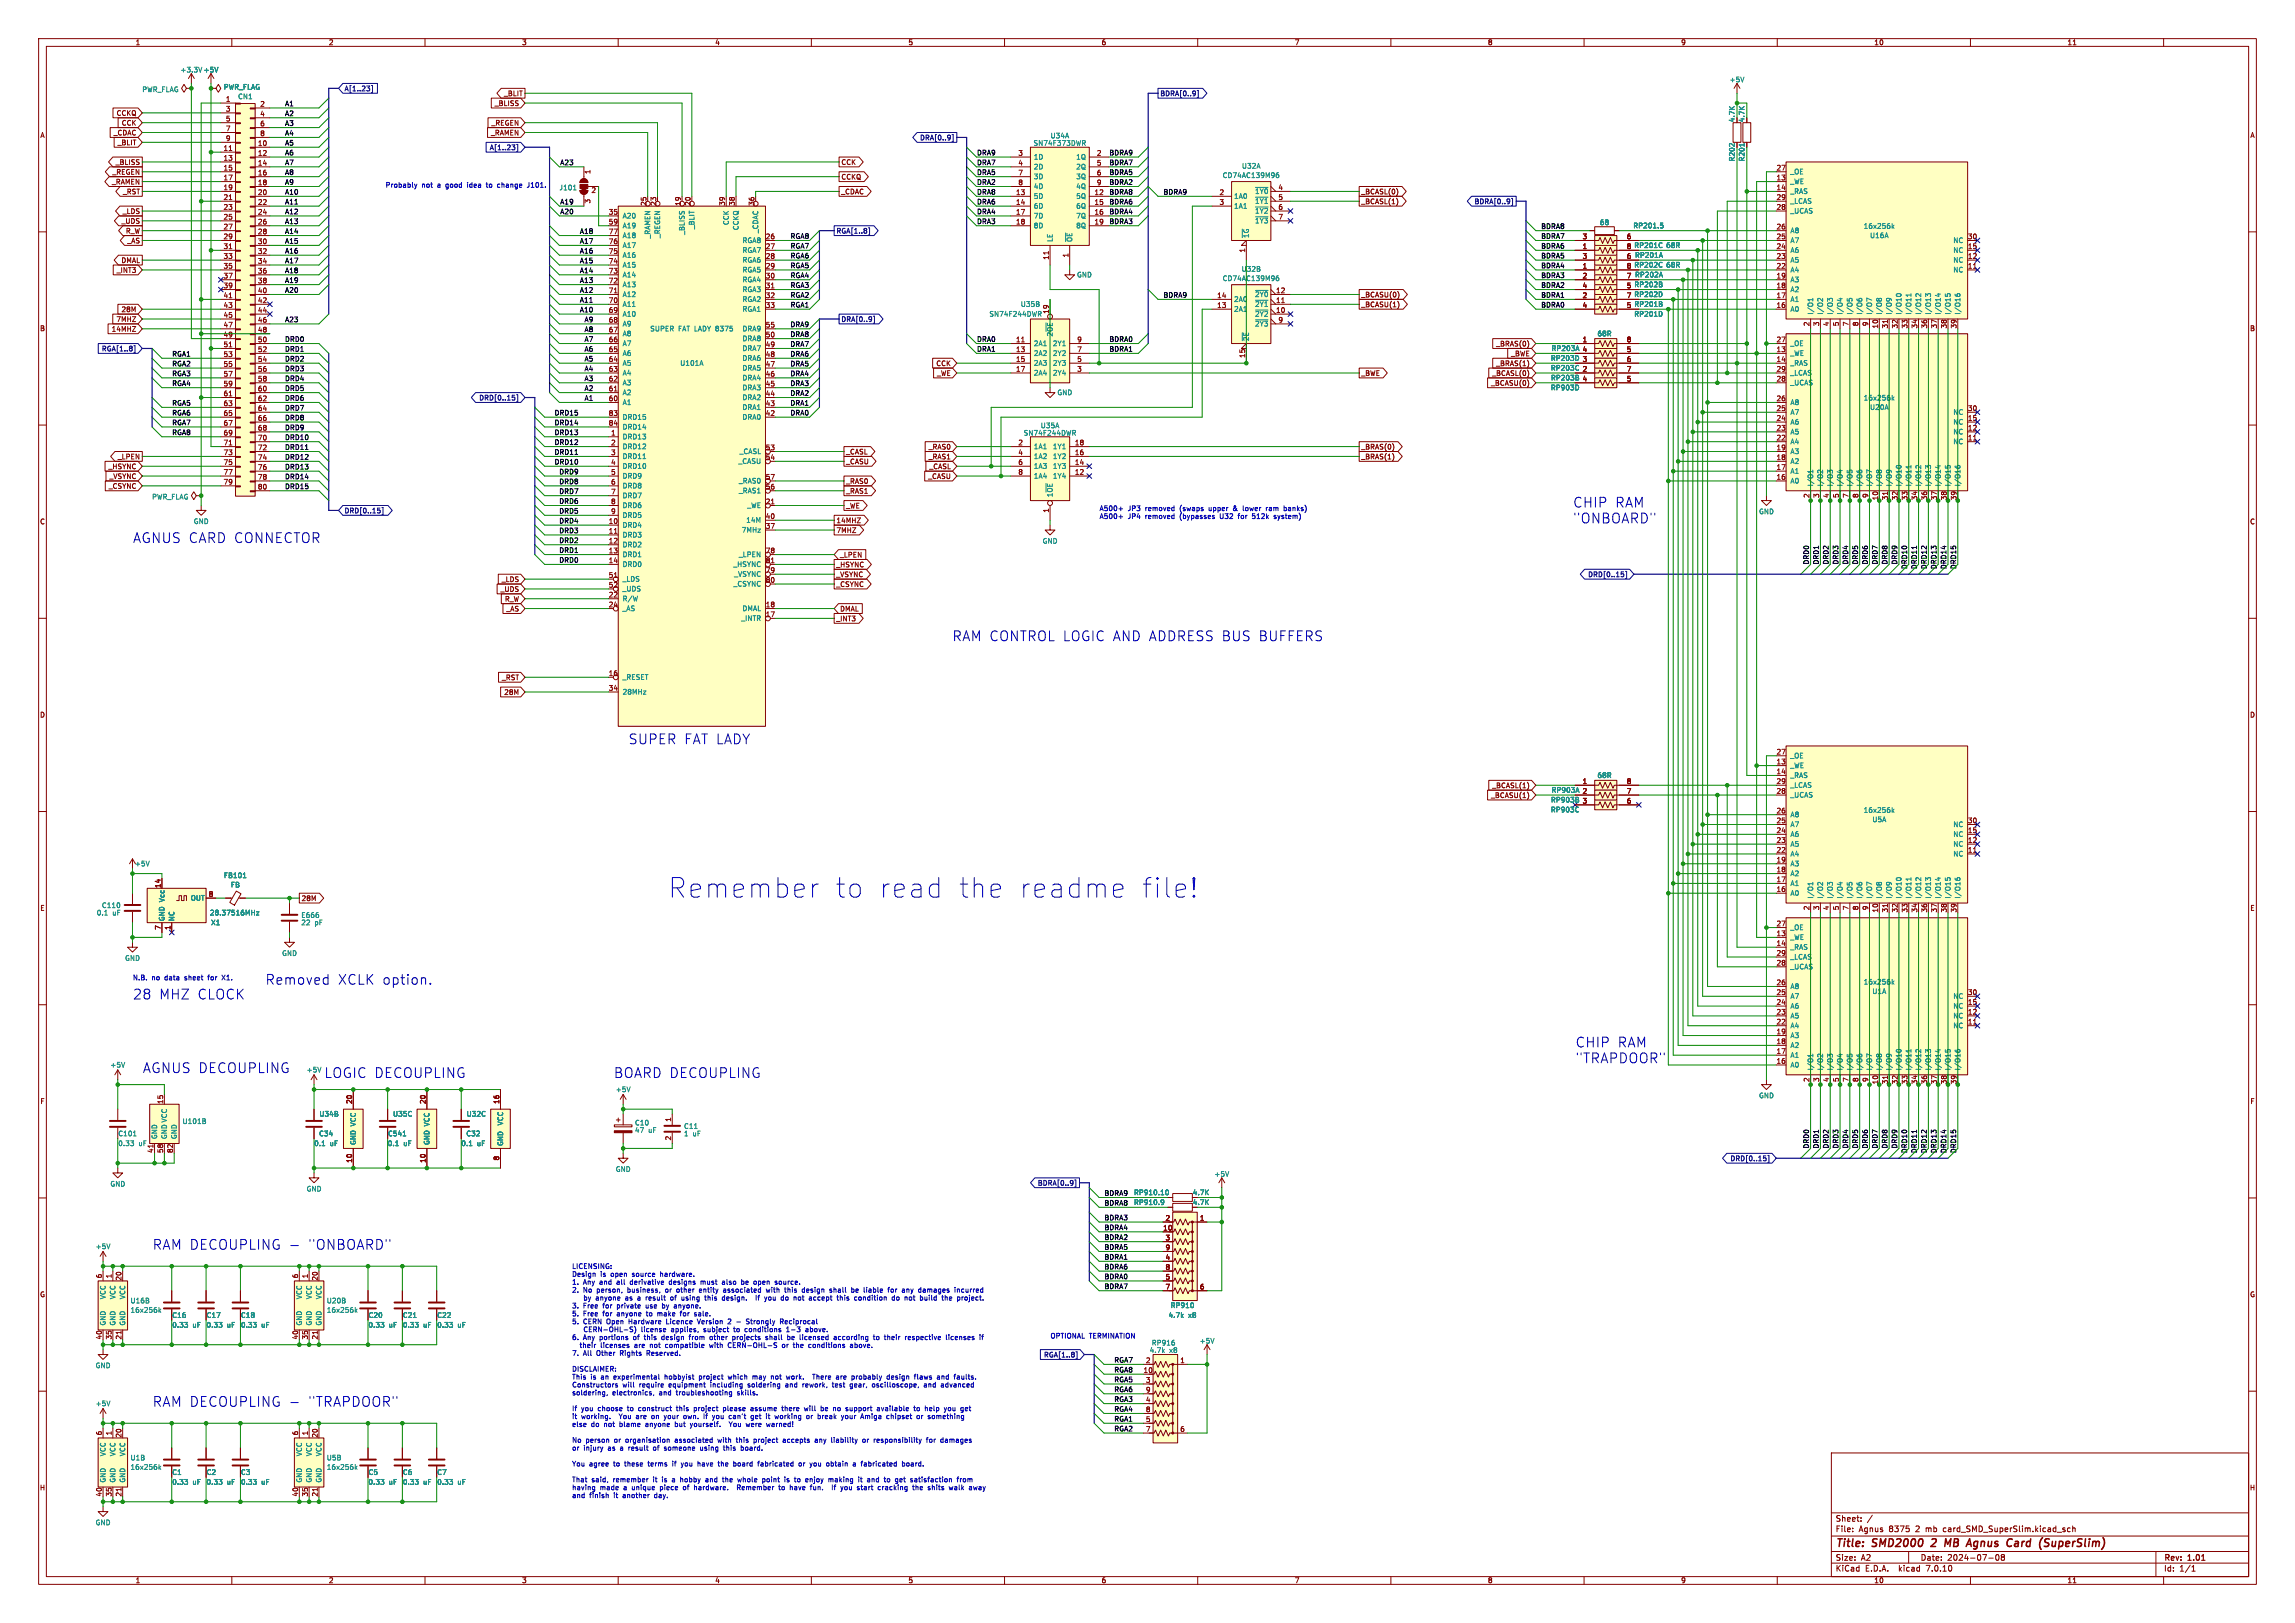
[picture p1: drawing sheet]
<svg xmlns="http://www.w3.org/2000/svg" width="594mm" height="420mm" viewBox="0 0 594 420" stroke-linecap="round" stroke-linejoin="round" font-family="sans-serif">
<defs><g id="words">
<g font-size="7.1" fill="#0000c2">
<text x="172.7" y="232.8">Remember</text>
<text x="215.5" y="232.8">to read</text>
<text x="246.3" y="232.8">the</text>
<text x="261.4" y="232.8">readme</text>
<text x="292.6" y="232.8">file!</text>
</g>
<g font-size="3.5" fill="#0000c2">
<text x="407" y="131.6">CHIP RAM</text>
<text x="407" y="135.6">&quot;ONBOARD&quot;</text>
<text x="34.3" y="140.7">AGNUS CARD CONNECTOR</text>
<text x="246.4" y="166.1">RAM CONTROL LOGIC AND ADDRESS BUS BUFFERS</text>
<text x="162.6" y="192.8">SUPER FAT LADY</text>
<text x="68.6" y="255">Removed</text>
<text x="87.3" y="255">XCLK option.</text>
<text x="34.3" y="258.8">28</text>
<text x="41" y="258.8">MHZ CLOCK</text>
<text x="407.7" y="271.3">CHIP RAM</text>
<text x="407.7" y="275.3">&quot;TRAPDOOR&quot;</text>
<text x="36.8" y="277.9">AGNUS DECOUPLING</text>
<text x="83.8" y="279.2">LOGIC DECOUPLING</text>
<text x="158.7" y="279.2">BOARD DECOUPLING</text>
<text x="39.4" y="323.6">RAM DECOUPLING -</text>
<text x="79.5" y="323.6">&quot;ONBOARD&quot;</text>
<text x="39.4" y="364.2">RAM DECOUPLING -</text>
<text x="79.5" y="364.2">&quot;TRAPDOOR&quot;</text>
</g>
<g font-size="2.8" fill="#840000">
<text x="475" y="400.9">Title:</text>
<text x="484.7" y="400.9">SMD2000</text>
<text x="500.8" y="400.9">2</text>
<text x="505" y="400.9">MB</text>
<text x="511.6" y="400.9">Agnus</text>
<text x="522.7" y="400.9">Card</text>
<text x="531.9" y="400.9">(SuperSlim)</text>
</g>
<g font-size="2.1" fill="#840000">
<text x="475" y="394">Sheet:</text>
<text x="475" y="396.7">File:</text>
<text x="481.1" y="396.7">Agnus</text>
<text x="489" y="396.7">8375</text>
<text x="496" y="396.7">2</text>
<text x="498.7" y="396.7">mb</text>
<text x="503.4" y="396.7">card_SMD_SuperSlim.kicad_sch</text>
<text x="475" y="406.9">KiCad</text>
<text x="475" y="404.1">Size:</text>
<text x="481.7" y="404.1">A2</text>
<text x="482.7" y="406.9">E.D.A.</text>
<text x="491.6" y="406.9">kicad</text>
<text x="497" y="404.1">Date:</text>
<text x="498.8" y="406.9">7.0.10</text>
<text x="504" y="404.1">2024-07-08</text>
<text x="560" y="404.3">Rev:</text>
<text x="560" y="406.9">Id:</text>
<text x="564.1" y="406.9">1/1</text>
<text x="566.4" y="404.3">1.01</text>
</g>
<g font-size="1.8" fill="#840000">
<text x="35" y="11.9">1</text>
<text x="85" y="11.9">2</text>
<text x="135" y="11.9">3</text>
<text x="185" y="11.9">4</text>
<text x="235" y="11.9">5</text>
<text x="285" y="11.9">6</text>
<text x="335" y="11.9">7</text>
<text x="385" y="11.9">8</text>
<text x="435" y="11.9">9</text>
<text x="485" y="11.9">10</text>
<text x="535" y="11.9">11</text>
<text x="58.3" y="26.4">1</text>
<text x="58.3" y="29">3</text>
<text x="67.2" y="27.7">2</text>
<text x="128" y="27.6">_BLISS</text>
<text x="130.4" y="25.1">_BLIT</text>
<text x="10.3" y="35.9">A</text>
<text x="29.3" y="35.2">_CDAC</text>
<text x="30.1" y="30.2">CCKQ</text>
<text x="31.4" y="32.7">CCK</text>
<text x="58.3" y="31.5">5</text>
<text x="58.3" y="34">7</text>
<text x="67.2" y="30.2">4</text>
<text x="67.2" y="32.8">6</text>
<text x="67.2" y="35.3">8</text>
<text x="127" y="35.2">_RAMEN</text>
<text x="127.1" y="32.7">_REGEN</text>
<text x="449.2" y="31.7" transform="rotate(-90 449.2 31.7)">4.7K</text>
<text x="451.7" y="31.7" transform="rotate(-90 451.7 31.7)">4.7K</text>
<text x="582.3" y="35.9">A</text>
<text x="30.4" y="37.8">_BLIT</text>
<text x="57.7" y="39.1">11</text>
<text x="57.7" y="41.7">13</text>
<text x="58.3" y="36.6">9</text>
<text x="66.6" y="37.8">10</text>
<text x="66.6" y="40.4">12</text>
<text x="263.5" y="40.4">3</text>
<text x="283.8" y="40.4">2</text>
<text x="28.9" y="47.9">_RAMEN</text>
<text x="29" y="45.4">_REGEN</text>
<text x="29.9" y="42.9">_BLISS</text>
<text x="57.7" y="44.2">15</text>
<text x="57.7" y="46.7">17</text>
<text x="66.6" y="42.9">14</text>
<text x="66.6" y="45.5">16</text>
<text x="153.1" y="45.2" transform="rotate(-90 153.1 45.2)">1</text>
<text x="217.6" y="46.7">CCKQ</text>
<text x="217.6" y="42.9">CCK</text>
<text x="263.5" y="42.9">4</text>
<text x="263.5" y="45.5">7</text>
<text x="283.8" y="42.9">5</text>
<text x="283.8" y="45.5">6</text>
<text x="459.7" y="46.7">13</text>
<text x="459.7" y="44.2">27</text>
<text x="31.7" y="50.5">_RST</text>
<text x="57.7" y="49.3">19</text>
<text x="57.7" y="51.8">21</text>
<text x="66.6" y="48">18</text>
<text x="66.6" y="50.5">20</text>
<text x="66.6" y="53.1">22</text>
<text x="153" y="50.2">2</text>
<text x="153.1" y="52.8" transform="rotate(-90 153.1 52.8)">3</text>
<text x="167.4" y="53.4" transform="rotate(-90 167.4 53.4)">25</text>
<text x="169.9" y="53.4" transform="rotate(-90 169.9 53.4)">23</text>
<text x="176.3" y="53.4" transform="rotate(-90 176.3 53.4)">19</text>
<text x="178.8" y="53.4" transform="rotate(-90 178.8 53.4)">20</text>
<text x="187.7" y="53.4" transform="rotate(-90 187.7 53.4)">39</text>
<text x="190.2" y="53.4" transform="rotate(-90 190.2 53.4)">38</text>
<text x="195.3" y="53.4" transform="rotate(-90 195.3 53.4)">36</text>
<text x="217.6" y="50.5">_CDAC</text>
<text x="262.8" y="50.5">13</text>
<text x="262.8" y="53.1">14</text>
<text x="263.5" y="48">8</text>
<text x="283.2" y="50.5">12</text>
<text x="283.2" y="53.1">15</text>
<text x="283.8" y="48">9</text>
<text x="315.5" y="50.5">2</text>
<text x="315.5" y="53.1">3</text>
<text x="330.8" y="49.3">4</text>
<text x="330.8" y="51.8">5</text>
<text x="352.3" y="50.5">_BCASL(0)</text>
<text x="352.3" y="53">_BCASL(1)</text>
<text x="459.7" y="51.8">29</text>
<text x="459.7" y="49.3">14</text>
<text x="31.4" y="58.1">_UDS</text>
<text x="31.7" y="55.6">_LDS</text>
<text x="57.7" y="54.4">23</text>
<text x="57.7" y="56.9">25</text>
<text x="57.7" y="59.4">27</text>
<text x="66.6" y="55.6">24</text>
<text x="66.6" y="58.2">26</text>
<text x="157.4" y="55.6">35</text>
<text x="157.4" y="58.2">59</text>
<text x="262.8" y="55.6">17</text>
<text x="262.8" y="58.2">18</text>
<text x="283.2" y="55.6">16</text>
<text x="283.2" y="58.2">19</text>
<text x="330.8" y="54.4">6</text>
<text x="330.8" y="56.9">7</text>
<text x="459.7" y="59.4">26</text>
<text x="459.7" y="54.4">28</text>
<text x="32.5" y="60.6">R_W</text>
<text x="32.9" y="63.2">_AS</text>
<text x="57.7" y="62">29</text>
<text x="57.7" y="64.5">31</text>
<text x="66.6" y="60.7">28</text>
<text x="66.6" y="63.2">30</text>
<text x="66.6" y="65.8">32</text>
<text x="157.4" y="65.8">75</text>
<text x="157.4" y="63.2">76</text>
<text x="157.4" y="60.7">77</text>
<text x="198.1" y="62">26</text>
<text x="198.1" y="64.5">27</text>
<text x="322.3" y="65.5" transform="rotate(-90 322.3 65.5)">1</text>
<text x="409.5" y="64.5">1</text>
<text x="409.5" y="62">3</text>
<text x="420.9" y="62">6</text>
<text x="459.7" y="64.5">24</text>
<text x="459.7" y="62">25</text>
<text x="509.2" y="62">30</text>
<text x="509.2" y="64.5">15</text>
<text x="30.1" y="70.8">_INT3</text>
<text x="31.3" y="68.3">DMAL</text>
<text x="57.7" y="67.1">33</text>
<text x="57.7" y="69.6">35</text>
<text x="66.6" y="68.3">34</text>
<text x="66.6" y="70.9">36</text>
<text x="157.4" y="70.9">73</text>
<text x="157.4" y="68.3">74</text>
<text x="198.1" y="67.1">28</text>
<text x="198.1" y="69.6">29</text>
<text x="271.5" y="67.4" transform="rotate(-90 271.5 67.4)">11</text>
<text x="276.6" y="66.7" transform="rotate(-90 276.6 66.7)">1</text>
<text x="409.5" y="69.6">1</text>
<text x="409.5" y="67.1">3</text>
<text x="420.9" y="67.1">6 RP201A</text>
<text x="459.7" y="69.6">22</text>
<text x="459.7" y="67.1">23</text>
<text x="509.2" y="69.6">11</text>
<text x="509.2" y="67.1">12</text>
<text x="57.7" y="72.1">37</text>
<text x="57.7" y="74.7">39</text>
<text x="57.7" y="77.2">41</text>
<text x="66.6" y="73.4">38</text>
<text x="66.6" y="75.9">40</text>
<text x="157.4" y="75.9">71</text>
<text x="157.4" y="73.4">72</text>
<text x="198.1" y="72.1">30</text>
<text x="198.1" y="74.7">31</text>
<text x="198.1" y="77.2">32</text>
<text x="314.9" y="77.2">14</text>
<text x="330.2" y="75.9">12</text>
<text x="352.3" y="77.2">_BCASU(0)</text>
<text x="409.5" y="72.1">2</text>
<text x="409.5" y="77.2">2</text>
<text x="409.5" y="74.7">4</text>
<text x="420.9" y="72.1">7 RP202A</text>
<text x="420.9" y="77.2">7 RP202D</text>
<text x="459.7" y="77.2">17</text>
<text x="459.7" y="74.7">18</text>
<text x="459.7" y="72.1">19</text>
<text x="30" y="83.5">7MHZ</text>
<text x="31.3" y="81">28M</text>
<text x="57.7" y="79.8">43</text>
<text x="57.7" y="82.3">45</text>
<text x="66.6" y="78.5">42</text>
<text x="66.6" y="81">44</text>
<text x="66.6" y="83.6">46</text>
<text x="157.4" y="83.6">68</text>
<text x="157.4" y="81">69</text>
<text x="157.4" y="78.5">70</text>
<text x="198.1" y="79.8">33</text>
<text x="271.5" y="81.3" transform="rotate(-90 271.5 81.3)">19</text>
<text x="314.9" y="79.8">13</text>
<text x="330.2" y="81">10</text>
<text x="330.2" y="78.5">11</text>
<text x="330.8" y="83.6">9</text>
<text x="352.3" y="79.7">_BCASU(1)</text>
<text x="409.5" y="79.8">4</text>
<text x="459.7" y="79.8">16</text>
<text x="10.3" y="85.9">B</text>
<text x="28.8" y="86">14MHZ</text>
<text x="57.7" y="84.8">47</text>
<text x="57.7" y="87.4">49</text>
<text x="57.7" y="89.9">51</text>
<text x="66.6" y="86.1">48</text>
<text x="66.6" y="88.6">50</text>
<text x="157.4" y="88.6">66</text>
<text x="157.4" y="86.1">67</text>
<text x="198.1" y="89.9">49</text>
<text x="198.1" y="87.4">50</text>
<text x="198.1" y="84.8">55</text>
<text x="262.8" y="88.6">11</text>
<text x="278.7" y="88.6">9</text>
<text x="387.2" y="89.9">_BRAS(0)</text>
<text x="409.5" y="88.6">1</text>
<text x="420.9" y="88.6">8</text>
<text x="459.7" y="88.6">27</text>
<text x="468.4" y="84.5" transform="rotate(-90 468.4 84.5)">2</text>
<text x="470.9" y="84.5" transform="rotate(-90 470.9 84.5)">3</text>
<text x="473.5" y="84.5" transform="rotate(-90 473.5 84.5)">4</text>
<text x="476" y="84.5" transform="rotate(-90 476 84.5)">5</text>
<text x="478.5" y="84.5" transform="rotate(-90 478.5 84.5)">7</text>
<text x="481.1" y="84.5" transform="rotate(-90 481.1 84.5)">8</text>
<text x="483.6" y="84.5" transform="rotate(-90 483.6 84.5)">9</text>
<text x="486.2" y="85.1" transform="rotate(-90 486.2 85.1)">10</text>
<text x="488.7" y="85.1" transform="rotate(-90 488.7 85.1)">31</text>
<text x="491.2" y="85.1" transform="rotate(-90 491.2 85.1)">32</text>
<text x="493.8" y="85.1" transform="rotate(-90 493.8 85.1)">33</text>
<text x="496.3" y="85.1" transform="rotate(-90 496.3 85.1)">34</text>
<text x="498.9" y="85.1" transform="rotate(-90 498.9 85.1)">36</text>
<text x="501.4" y="85.1" transform="rotate(-90 501.4 85.1)">37</text>
<text x="503.9" y="85.1" transform="rotate(-90 503.9 85.1)">38</text>
<text x="506.5" y="85.1" transform="rotate(-90 506.5 85.1)">39</text>
<text x="582.3" y="85.9">B</text>
<text x="57.7" y="92.5">53</text>
<text x="57.7" y="95">55</text>
<text x="66.6" y="91.2">52</text>
<text x="66.6" y="93.7">54</text>
<text x="157.4" y="93.7">64</text>
<text x="157.4" y="91.2">65</text>
<text x="198.1" y="95">47</text>
<text x="198.1" y="92.5">48</text>
<text x="242.2" y="94.9">CCK</text>
<text x="262.8" y="91.2">13</text>
<text x="262.8" y="93.7">15</text>
<text x="278.7" y="93.7">5</text>
<text x="278.7" y="91.2">7</text>
<text x="322.3" y="92.8" transform="rotate(-90 322.3 92.8)">15</text>
<text x="387.2" y="94.9">_BRAS(1)</text>
<text x="391" y="92.4">_BWE</text>
<text x="409.5" y="91.2">4</text>
<text x="409.5" y="93.7">3</text>
<text x="420.9" y="91.2">5</text>
<text x="420.9" y="93.7">6</text>
<text x="459.7" y="91.2">13</text>
<text x="459.7" y="93.7">14</text>
<text x="57.7" y="97.5">57</text>
<text x="57.7" y="100.1">59</text>
<text x="66.6" y="96.3">56</text>
<text x="66.6" y="98.8">58</text>
<text x="66.6" y="101.3">60</text>
<text x="157.4" y="101.3">61</text>
<text x="157.4" y="98.8">62</text>
<text x="157.4" y="96.3">63</text>
<text x="198.1" y="100.1">45</text>
<text x="198.1" y="97.5">46</text>
<text x="242.5" y="97.5">_WE</text>
<text x="262.8" y="96.3">17</text>
<text x="278.7" y="96.3">3</text>
<text x="352.3" y="97.5">_BWE</text>
<text x="385.8" y="100">_BCASU(0)</text>
<text x="386.1" y="97.5">_BCASL(0)</text>
<text x="409.5" y="96.3">2</text>
<text x="409.5" y="98.8">4</text>
<text x="420.9" y="96.3">7</text>
<text x="420.9" y="98.8">5</text>
<text x="459.7" y="96.3">29</text>
<text x="459.7" y="98.8">28</text>
<text x="57.7" y="102.6">61</text>
<text x="57.7" y="105.2">63</text>
<text x="57.7" y="107.7">65</text>
<text x="66.6" y="103.9">62</text>
<text x="66.6" y="106.4">64</text>
<text x="157.4" y="103.9">60</text>
<text x="157.4" y="107.7">83</text>
<text x="198.1" y="107.7">42</text>
<text x="198.1" y="105.2">43</text>
<text x="198.1" y="102.6">44</text>
<text x="459.7" y="106.4">25</text>
<text x="459.7" y="103.9">26</text>
<text x="509.2" y="106.4">30</text>
<text x="57.7" y="110.2">67</text>
<text x="57.7" y="112.8">69</text>
<text x="66.6" y="109">66</text>
<text x="66.6" y="111.5">68</text>
<text x="157.4" y="110.2">84</text>
<text x="158" y="112.8">1</text>
<text x="459.7" y="111.5">23</text>
<text x="459.7" y="109">24</text>
<text x="509.2" y="111.5">12</text>
<text x="509.2" y="109">15</text>
<text x="30.4" y="119.1">_LPEN</text>
<text x="57.7" y="115.3">71</text>
<text x="57.7" y="117.9">73</text>
<text x="66.6" y="114">70</text>
<text x="66.6" y="116.6">72</text>
<text x="66.6" y="119.1">74</text>
<text x="158" y="115.3">2</text>
<text x="158" y="117.9">3</text>
<text x="198.1" y="116.6">53</text>
<text x="198.1" y="119.1">54</text>
<text x="218.9" y="117.8">_CASL</text>
<text x="240.3" y="119.1">_RAS1</text>
<text x="240.3" y="116.5">_RAS0</text>
<text x="263.5" y="115.3">2</text>
<text x="263.5" y="117.9">4</text>
<text x="278.1" y="117.9">16</text>
<text x="278.1" y="115.3">18</text>
<text x="352.3" y="119.1">_BRAS(1)</text>
<text x="352.3" y="116.5">_BRAS(0)</text>
<text x="459.7" y="119.1">18</text>
<text x="459.7" y="116.6">19</text>
<text x="459.7" y="114">22</text>
<text x="509.2" y="114">11</text>
<text x="28" y="121.6">_HSYNC</text>
<text x="28.2" y="124.1">_VSYNC</text>
<text x="57.7" y="120.4">75</text>
<text x="57.7" y="122.9">77</text>
<text x="57.7" y="125.5">79</text>
<text x="66.6" y="121.7">76</text>
<text x="66.6" y="124.2">78</text>
<text x="158" y="120.4">4</text>
<text x="158" y="122.9">5</text>
<text x="158" y="125.5">6</text>
<text x="198.1" y="124.2">57</text>
<text x="218.9" y="120.3">_CASU</text>
<text x="218.9" y="125.4">_RAS0</text>
<text x="240.2" y="124.1">_CASU</text>
<text x="240.5" y="121.6">_CASL</text>
<text x="263.5" y="120.4">6</text>
<text x="263.5" y="122.9">8</text>
<text x="278.1" y="122.9">12</text>
<text x="278.1" y="120.4">14</text>
<text x="459.7" y="124.2">16</text>
<text x="459.7" y="121.7">17</text>
<text x="28.1" y="126.7">_CSYNC</text>
<text x="66.6" y="126.7">80</text>
<text x="158" y="128">7</text>
<text x="158" y="130.6">8</text>
<text x="198.1" y="130.6">21</text>
<text x="198.1" y="126.7">56</text>
<text x="218.9" y="128">_RAS1</text>
<text x="218.9" y="131.8">_WE</text>
<text x="468.4" y="129" transform="rotate(-90 468.4 129)">2</text>
<text x="470.9" y="129" transform="rotate(-90 470.9 129)">3</text>
<text x="473.5" y="129" transform="rotate(-90 473.5 129)">4</text>
<text x="476" y="129" transform="rotate(-90 476 129)">5</text>
<text x="478.5" y="129" transform="rotate(-90 478.5 129)">7</text>
<text x="481.1" y="129" transform="rotate(-90 481.1 129)">8</text>
<text x="483.6" y="129" transform="rotate(-90 483.6 129)">9</text>
<text x="486.2" y="129.6" transform="rotate(-90 486.2 129.6)">10</text>
<text x="488.7" y="129.6" transform="rotate(-90 488.7 129.6)">31</text>
<text x="491.2" y="129.6" transform="rotate(-90 491.2 129.6)">32</text>
<text x="493.8" y="129.6" transform="rotate(-90 493.8 129.6)">33</text>
<text x="496.3" y="129.6" transform="rotate(-90 496.3 129.6)">34</text>
<text x="498.9" y="129.6" transform="rotate(-90 498.9 129.6)">36</text>
<text x="501.4" y="129.6" transform="rotate(-90 501.4 129.6)">37</text>
<text x="503.9" y="129.6" transform="rotate(-90 503.9 129.6)">38</text>
<text x="506.5" y="129.6" transform="rotate(-90 506.5 129.6)">39</text>
<text x="10.3" y="135.9">C</text>
<text x="157.4" y="135.6">10</text>
<text x="158" y="133.1">9</text>
<text x="198.1" y="136.9">37</text>
<text x="198.1" y="134.4">40</text>
<text x="216.4" y="135.6">14MHZ</text>
<text x="271.5" y="132.8" transform="rotate(-90 271.5 132.8)">1</text>
<text x="582.3" y="135.9">C</text>
<text x="157.4" y="138.2">11</text>
<text x="157.4" y="140.7">12</text>
<text x="157.4" y="143.3">13</text>
<text x="198.1" y="143.3">78</text>
<text x="216.4" y="138.1">7MHZ</text>
<text x="157.4" y="145.8">14</text>
<text x="157.4" y="149.6">51</text>
<text x="198.1" y="148.3">79</text>
<text x="198.1" y="145.8">81</text>
<text x="216.4" y="149.5">_VSYNC</text>
<text x="216.4" y="147">_HSYNC</text>
<text x="217.3" y="144.5">_LPEN</text>
<text x="129.5" y="153.4">_UDS</text>
<text x="129.8" y="150.8">_LDS</text>
<text x="130.6" y="155.9">R_W</text>
<text x="157.4" y="154.7">22</text>
<text x="157.4" y="152.1">52</text>
<text x="198.1" y="150.9">80</text>
<text x="216.4" y="152.1">_CSYNC</text>
<text x="131" y="158.4">_AS</text>
<text x="157.4" y="157.2">24</text>
<text x="198.1" y="159.8">17</text>
<text x="198.1" y="157.2">18</text>
<text x="216.4" y="161">_INT3</text>
<text x="217.3" y="158.4">DMAL</text>
<text x="129.8" y="176.2">_RST</text>
<text x="157.4" y="175">16</text>
<text x="157.4" y="178.8">34</text>
<text x="10.3" y="185.9">D</text>
<text x="130.4" y="180">28M</text>
<text x="582.3" y="185.9">D</text>
<text x="459.7" y="197.9">13</text>
<text x="459.7" y="195.3">27</text>
<text x="409.5" y="202.9">1</text>
<text x="420.9" y="202.9">8</text>
<text x="459.7" y="202.9">29</text>
<text x="459.7" y="200.4">14</text>
<text x="385.8" y="206.7">_BCASU(1)</text>
<text x="386.1" y="204.2">_BCASL(1)</text>
<text x="409.5" y="208">3</text>
<text x="409.5" y="205.5">2</text>
<text x="420.9" y="208">6</text>
<text x="420.9" y="205.5">7</text>
<text x="459.7" y="205.5">28</text>
<text x="459.7" y="215.6">24</text>
<text x="459.7" y="213.1">25</text>
<text x="459.7" y="210.6">26</text>
<text x="509.2" y="213.1">30</text>
<text x="509.2" y="215.6">15</text>
<text x="459.7" y="220.7">22</text>
<text x="459.7" y="218.2">23</text>
<text x="509.2" y="220.7">11</text>
<text x="509.2" y="218.2">12</text>
<text x="459.7" y="225.8">18</text>
<text x="459.7" y="223.3">19</text>
<text x="41.7" y="229.9" transform="rotate(-90 41.7 229.9)">14</text>
<text x="53.9" y="232.2">8</text>
<text x="77.9" y="233.4">28M</text>
<text x="459.7" y="230.9">16</text>
<text x="459.7" y="228.3">17</text>
<text x="10.3" y="235.9">E</text>
<text x="459.7" y="239.8">27</text>
<text x="468.4" y="235.7" transform="rotate(-90 468.4 235.7)">2</text>
<text x="470.9" y="235.7" transform="rotate(-90 470.9 235.7)">3</text>
<text x="473.5" y="235.7" transform="rotate(-90 473.5 235.7)">4</text>
<text x="476" y="235.7" transform="rotate(-90 476 235.7)">5</text>
<text x="478.5" y="235.7" transform="rotate(-90 478.5 235.7)">7</text>
<text x="481.1" y="235.7" transform="rotate(-90 481.1 235.7)">8</text>
<text x="483.6" y="235.7" transform="rotate(-90 483.6 235.7)">9</text>
<text x="486.2" y="236.3" transform="rotate(-90 486.2 236.3)">10</text>
<text x="488.7" y="236.3" transform="rotate(-90 488.7 236.3)">31</text>
<text x="491.2" y="236.3" transform="rotate(-90 491.2 236.3)">32</text>
<text x="493.8" y="236.3" transform="rotate(-90 493.8 236.3)">33</text>
<text x="496.3" y="236.3" transform="rotate(-90 496.3 236.3)">34</text>
<text x="498.9" y="236.3" transform="rotate(-90 498.9 236.3)">36</text>
<text x="501.4" y="236.3" transform="rotate(-90 501.4 236.3)">37</text>
<text x="503.9" y="236.3" transform="rotate(-90 503.9 236.3)">38</text>
<text x="506.5" y="236.3" transform="rotate(-90 506.5 236.3)">39</text>
<text x="582.3" y="235.9">E</text>
<text x="41.7" y="240.7" transform="rotate(-90 41.7 240.7)">7</text>
<text x="44.2" y="240.7" transform="rotate(-90 44.2 240.7)">1</text>
<text x="459.7" y="242.3">13</text>
<text x="459.7" y="244.9">14</text>
<text x="459.7" y="247.4">29</text>
<text x="459.7" y="249.9">28</text>
<text x="459.7" y="257.6">25</text>
<text x="459.7" y="255">26</text>
<text x="509.2" y="257.6">30</text>
<text x="459.7" y="262.6">23</text>
<text x="459.7" y="260.1">24</text>
<text x="509.2" y="262.6">12</text>
<text x="509.2" y="260.1">15</text>
<text x="459.7" y="267.7">19</text>
<text x="459.7" y="265.2">22</text>
<text x="509.2" y="265.2">11</text>
<text x="459.7" y="275.3">16</text>
<text x="459.7" y="272.8">17</text>
<text x="459.7" y="270.3">18</text>
<text x="468.4" y="280.1" transform="rotate(-90 468.4 280.1)">2</text>
<text x="470.9" y="280.1" transform="rotate(-90 470.9 280.1)">3</text>
<text x="473.5" y="280.1" transform="rotate(-90 473.5 280.1)">4</text>
<text x="476" y="280.1" transform="rotate(-90 476 280.1)">5</text>
<text x="478.5" y="280.1" transform="rotate(-90 478.5 280.1)">7</text>
<text x="481.1" y="280.1" transform="rotate(-90 481.1 280.1)">8</text>
<text x="483.6" y="280.1" transform="rotate(-90 483.6 280.1)">9</text>
<text x="486.2" y="280.7" transform="rotate(-90 486.2 280.7)">10</text>
<text x="488.7" y="280.7" transform="rotate(-90 488.7 280.7)">31</text>
<text x="491.2" y="280.7" transform="rotate(-90 491.2 280.7)">32</text>
<text x="493.8" y="280.7" transform="rotate(-90 493.8 280.7)">33</text>
<text x="496.3" y="280.7" transform="rotate(-90 496.3 280.7)">34</text>
<text x="498.9" y="280.7" transform="rotate(-90 498.9 280.7)">36</text>
<text x="501.4" y="280.7" transform="rotate(-90 501.4 280.7)">37</text>
<text x="503.9" y="280.7" transform="rotate(-90 503.9 280.7)">38</text>
<text x="506.5" y="280.7" transform="rotate(-90 506.5 280.7)">39</text>
<text x="10.3" y="285.9">F</text>
<text x="42.3" y="285.8" transform="rotate(-90 42.3 285.8)">15</text>
<text x="91.2" y="285.8" transform="rotate(-90 91.2 285.8)">20</text>
<text x="110.2" y="285.8" transform="rotate(-90 110.2 285.8)">20</text>
<text x="129.3" y="285.8" transform="rotate(-90 129.3 285.8)">16</text>
<text x="582.3" y="285.9">F</text>
<text x="173.7" y="290.4" transform="rotate(-90 173.7 290.4)">1</text>
<text x="39.8" y="298.5" transform="rotate(-90 39.8 298.5)">41</text>
<text x="42.3" y="298.5" transform="rotate(-90 42.3 298.5)">58</text>
<text x="44.8" y="298.5" transform="rotate(-90 44.8 298.5)">82</text>
<text x="173.7" y="295.2" transform="rotate(-90 173.7 295.2)">2</text>
<text x="91.2" y="301" transform="rotate(-90 91.2 301)">10</text>
<text x="110.2" y="301" transform="rotate(-90 110.2 301)">10</text>
<text x="129.3" y="300.4" transform="rotate(-90 129.3 300.4)">8</text>
<text x="308.6" y="309.5">4.7K</text>
<text x="301.6" y="316">2</text>
<text x="308.6" y="312">4.7K</text>
<text x="310.4" y="316">1</text>
<text x="300.9" y="318.5">10</text>
<text x="301.6" y="321.1">3</text>
<text x="301.6" y="323.6">9</text>
<text x="301.6" y="326.1">4</text>
<text x="301.6" y="328.7">8</text>
<text x="10.3" y="335.9">G</text>
<text x="26.4" y="330.9" transform="rotate(-90 26.4 330.9)">6</text>
<text x="29" y="330.9" transform="rotate(-90 29 330.9)">1</text>
<text x="31.5" y="331.5" transform="rotate(-90 31.5 331.5)">20</text>
<text x="77.2" y="330.9" transform="rotate(-90 77.2 330.9)">6</text>
<text x="79.8" y="330.9" transform="rotate(-90 79.8 330.9)">1</text>
<text x="82.3" y="331.5" transform="rotate(-90 82.3 331.5)">20</text>
<text x="301.6" y="331.2">5</text>
<text x="301.6" y="333.8">7</text>
<text x="310.4" y="333.8">6</text>
<text x="582.3" y="335.9">G</text>
<text x="26.4" y="346.8" transform="rotate(-90 26.4 346.8)">40</text>
<text x="29" y="346.8" transform="rotate(-90 29 346.8)">35</text>
<text x="31.5" y="346.8" transform="rotate(-90 31.5 346.8)">21</text>
<text x="77.2" y="346.8" transform="rotate(-90 77.2 346.8)">40</text>
<text x="79.8" y="346.8" transform="rotate(-90 79.8 346.8)">35</text>
<text x="82.3" y="346.8" transform="rotate(-90 82.3 346.8)">21</text>
<text x="296.5" y="352.8">2</text>
<text x="305.4" y="352.8">1</text>
<text x="295.9" y="355.3">10</text>
<text x="296.5" y="357.9">3</text>
<text x="296.5" y="363">4</text>
<text x="296.5" y="365.5">8</text>
<text x="296.5" y="360.4">9</text>
<text x="26.4" y="371.5" transform="rotate(-90 26.4 371.5)">6</text>
<text x="29" y="371.5" transform="rotate(-90 29 371.5)">1</text>
<text x="77.2" y="371.5" transform="rotate(-90 77.2 371.5)">6</text>
<text x="79.8" y="371.5" transform="rotate(-90 79.8 371.5)">1</text>
<text x="296.5" y="368">5</text>
<text x="296.5" y="370.6">7</text>
<text x="305.4" y="370.6">6</text>
<text x="31.5" y="372.2" transform="rotate(-90 31.5 372.2)">20</text>
<text x="82.3" y="372.2" transform="rotate(-90 82.3 372.2)">20</text>
<text x="10.2" y="385.9">H</text>
<text x="26.4" y="387.4" transform="rotate(-90 26.4 387.4)">40</text>
<text x="29" y="387.4" transform="rotate(-90 29 387.4)">35</text>
<text x="31.5" y="387.4" transform="rotate(-90 31.5 387.4)">21</text>
<text x="77.2" y="387.4" transform="rotate(-90 77.2 387.4)">40</text>
<text x="79.8" y="387.4" transform="rotate(-90 79.8 387.4)">35</text>
<text x="82.3" y="387.4" transform="rotate(-90 82.3 387.4)">21</text>
<text x="582.2" y="385.9">H</text>
<text x="35" y="409.9">1</text>
<text x="85" y="409.9">2</text>
<text x="135" y="409.9">3</text>
<text x="185" y="409.9">4</text>
<text x="235" y="409.9">5</text>
<text x="285" y="409.9">6</text>
<text x="335" y="409.9">7</text>
<text x="385" y="409.9">8</text>
<text x="435" y="409.9">9</text>
<text x="485" y="409.9">10</text>
<text x="535" y="409.9">11</text>
</g>
<g font-size="1.8" fill="#008484">
<text x="46.6" y="19">+3.3V</text>
<text x="52.6" y="19">+5V</text>
<text x="57.8" y="23.4">PWR_FLAG</text>
<text x="447.5" y="21.5">+5V</text>
<text x="36.7" y="24">PWR_FLAG</text>
<text x="61.5" y="25.9">CN1</text>
<text x="267.4" y="37.9">SN74F373DWR</text>
<text x="267.5" y="41.5">1D</text>
<text x="271.8" y="36">U34A</text>
<text x="278.4" y="41.5">1Q</text>
<text x="449.2" y="41.9" transform="rotate(-90 449.2 41.9)">R202</text>
<text x="451.7" y="41.9" transform="rotate(-90 451.7 41.9)">R201</text>
<text x="267.5" y="44">2D</text>
<text x="267.5" y="46.6">3D</text>
<text x="278.4" y="44">2Q</text>
<text x="278.4" y="46.6">3Q</text>
<text x="316.3" y="46.3">CD74AC139M96</text>
<text x="321.3" y="43.8">U32A</text>
<text x="463.3" y="47.9">_WE</text>
<text x="463.3" y="45.3">_OE</text>
<text x="144.7" y="49.4">J101</text>
<text x="267.5" y="51.7">5D</text>
<text x="267.5" y="49.1">4D</text>
<text x="278.4" y="51.7">5Q</text>
<text x="278.4" y="49.1">4Q</text>
<text x="319.3" y="51.7">1A0</text>
<text x="324.7" y="50.4">~{1Y0}</text>
<text x="324.7" y="52.9">~{1Y1}</text>
<text x="463.3" y="52.9">_LCAS</text>
<text x="463.3" y="50.4">_RAS</text>
<text x="161" y="56.7">A20</text>
<text x="161" y="59.3">A19</text>
<text x="179.9" y="59.4" transform="rotate(-90 179.9 59.4)">_BLIT</text>
<text x="188.8" y="58.4" transform="rotate(-90 188.8 58.4)">CCK</text>
<text x="191.4" y="59.7" transform="rotate(-90 191.4 59.7)">CCKQ</text>
<text x="267.5" y="54.2">6D</text>
<text x="267.5" y="56.7">7D</text>
<text x="267.5" y="59.3">8D</text>
<text x="278.4" y="54.2">6Q</text>
<text x="278.4" y="56.7">7Q</text>
<text x="278.4" y="59.3">8Q</text>
<text x="319.3" y="54.2">1A1</text>
<text x="324.7" y="55.5">~{1Y2}</text>
<text x="324.7" y="58">~{1Y3}</text>
<text x="414" y="58.4">68</text>
<text x="422.6" y="59.3">RP201.5</text>
<text x="463.3" y="55.5">_UCAS</text>
<text x="482.3" y="59.4">16x256k</text>
<text x="161" y="64.4">A17</text>
<text x="161" y="61.8">A18</text>
<text x="168.5" y="61.8" transform="rotate(-90 168.5 61.8)">_RAMEN</text>
<text x="171" y="61.7" transform="rotate(-90 171 61.7)">_REGEN</text>
<text x="177.4" y="60.8" transform="rotate(-90 177.4 60.8)">_BLISS</text>
<text x="192.1" y="63.1">RGA8</text>
<text x="192.1" y="65.6">RGA7</text>
<text x="196.4" y="60.4" transform="rotate(-90 196.4 60.4)">_CDAC</text>
<text x="272.6" y="62.7" transform="rotate(-90 272.6 62.7)">LE</text>
<text x="277.7" y="62.7" transform="rotate(-90 277.7 62.7)">~{OE}</text>
<text x="323.4" y="61.7" transform="rotate(-90 323.4 61.7)">~{1G}</text>
<text x="420.9" y="64.5">8 RP201C</text>
<text x="431.1" y="64.4">68R</text>
<text x="463.3" y="65.6">A6</text>
<text x="463.3" y="63.1">A7</text>
<text x="463.3" y="60.6">A8</text>
<text x="483.9" y="61.8">U16A</text>
<text x="505.4" y="63.1">NC</text>
<text x="505.4" y="65.6">NC</text>
<text x="161" y="72">A14</text>
<text x="161" y="69.4">A15</text>
<text x="161" y="66.9">A16</text>
<text x="192.1" y="68.2">RGA6</text>
<text x="192.1" y="70.7">RGA5</text>
<text x="278.6" y="72">GND</text>
<text x="321.2" y="70.5">U32B</text>
<text x="420.9" y="69.6">8 RP202C</text>
<text x="431.1" y="69.4">68R</text>
<text x="463.3" y="70.7">A4</text>
<text x="463.3" y="68.2">A5</text>
<text x="505.4" y="70.7">NC</text>
<text x="505.4" y="68.2">NC</text>
<text x="161" y="77.1">A12</text>
<text x="161" y="74.5">A13</text>
<text x="192.1" y="73.3">RGA4</text>
<text x="192.1" y="75.8">RGA3</text>
<text x="316.3" y="72.9">CD74AC139M96</text>
<text x="324.7" y="77.1">~{2Y0}</text>
<text x="420.9" y="74.7">5 RP202B</text>
<text x="463.3" y="75.8">A2</text>
<text x="463.3" y="73.3">A3</text>
<text x="161" y="82.1">A10</text>
<text x="161" y="79.6">A11</text>
<text x="192.1" y="78.3">RGA2</text>
<text x="192.1" y="80.9">RGA1</text>
<text x="256" y="82.1">SN74F244DWR</text>
<text x="264.1" y="79.6">U35B</text>
<text x="319.3" y="80.9">2A1</text>
<text x="319.3" y="78.3">2A0</text>
<text x="324.7" y="82.1">~{2Y2}</text>
<text x="324.7" y="79.6">~{2Y1}</text>
<text x="420.9" y="79.8">5 RP201B</text>
<text x="422.9" y="82.1">RP201D</text>
<text x="463.3" y="80.9">A0</text>
<text x="463.3" y="78.3">A1</text>
<text x="469.5" y="81.5" transform="rotate(-90 469.5 81.5)">I/O1</text>
<text x="472" y="81.5" transform="rotate(-90 472 81.5)">I/O2</text>
<text x="474.6" y="81.5" transform="rotate(-90 474.6 81.5)">I/O3</text>
<text x="477.1" y="81.5" transform="rotate(-90 477.1 81.5)">I/O4</text>
<text x="479.7" y="81.5" transform="rotate(-90 479.7 81.5)">I/O5</text>
<text x="482.2" y="81.5" transform="rotate(-90 482.2 81.5)">I/O6</text>
<text x="484.7" y="81.5" transform="rotate(-90 484.7 81.5)">I/O7</text>
<text x="487.3" y="81.5" transform="rotate(-90 487.3 81.5)">I/O8</text>
<text x="489.8" y="81.5" transform="rotate(-90 489.8 81.5)">I/O9</text>
<text x="492.4" y="81.5" transform="rotate(-90 492.4 81.5)">I/O10</text>
<text x="494.9" y="81.5" transform="rotate(-90 494.9 81.5)">I/O11</text>
<text x="497.4" y="81.5" transform="rotate(-90 497.4 81.5)">I/O12</text>
<text x="500" y="81.5" transform="rotate(-90 500 81.5)">I/O13</text>
<text x="502.5" y="81.5" transform="rotate(-90 502.5 81.5)">I/O14</text>
<text x="505.1" y="81.5" transform="rotate(-90 505.1 81.5)">I/O15</text>
<text x="507.6" y="81.5" transform="rotate(-90 507.6 81.5)">I/O16</text>
<text x="161" y="89.8">A7</text>
<text x="161" y="87.2">A8</text>
<text x="161" y="84.7">A9</text>
<text x="168.2" y="86">SUPER</text>
<text x="175.6" y="86">FAT LADY 8375</text>
<text x="192.1" y="88.5">DRA8</text>
<text x="192.1" y="86">DRA9</text>
<text x="267.5" y="89.8">2A1</text>
<text x="272.4" y="89.8">2Y1</text>
<text x="272.6" y="87.2" transform="rotate(-90 272.6 87.2)">2~{OE}</text>
<text x="323.4" y="88.4" transform="rotate(-90 323.4 88.4)">~{2E}</text>
<text x="324.7" y="84.7">~{2Y3}</text>
<text x="413.3" y="87.2">68R</text>
<text x="463.3" y="89.8">_OE</text>
<text x="161" y="94.8">A5</text>
<text x="161" y="92.3">A6</text>
<text x="175.9" y="94.8">U101A</text>
<text x="192.1" y="93.6">DRA6</text>
<text x="192.1" y="91">DRA7</text>
<text x="267.5" y="92.3">2A2</text>
<text x="267.5" y="94.8">2A3</text>
<text x="272.4" y="94.8">2Y3</text>
<text x="272.4" y="92.3">2Y2</text>
<text x="401.3" y="93.6">RP203D</text>
<text x="401.5" y="91">RP203A</text>
<text x="463.3" y="92.3">_WE</text>
<text x="463.3" y="94.8">_RAS</text>
<text x="161" y="99.9">A3</text>
<text x="161" y="97.4">A4</text>
<text x="192.1" y="101.2">DRA3</text>
<text x="192.1" y="98.7">DRA4</text>
<text x="192.1" y="96.1">DRA5</text>
<text x="267.5" y="97.4">2A4</text>
<text x="272.4" y="97.4">2Y4</text>
<text x="401.3" y="101.2">RP903D</text>
<text x="401.3" y="96.1">RP203C</text>
<text x="401.3" y="98.7">RP203B</text>
<text x="463.3" y="97.4">_LCAS</text>
<text x="463.3" y="99.9">_UCAS</text>
<text x="161" y="105">A1</text>
<text x="161" y="102.5">A2</text>
<text x="192.1" y="106.3">DRA1</text>
<text x="192.1" y="103.7">DRA2</text>
<text x="273.6" y="102.5">GND</text>
<text x="463.3" y="107.5">A7</text>
<text x="463.3" y="105">A8</text>
<text x="482.3" y="103.9">16x256k</text>
<text x="483.9" y="106.3">U20A</text>
<text x="505.4" y="107.5">NC</text>
<text x="161" y="113.9">DRD13</text>
<text x="161" y="108.8">DRD15</text>
<text x="161" y="111.4">DRD14</text>
<text x="192.1" y="108.8">DRA0</text>
<text x="264.8" y="112.9">SN74F244DWR</text>
<text x="269.3" y="111">U35A</text>
<text x="463.3" y="112.6">A5</text>
<text x="463.3" y="110.1">A6</text>
<text x="505.4" y="112.6">NC</text>
<text x="505.4" y="110.1">NC</text>
<text x="161" y="116.4">DRD12</text>
<text x="161" y="119">DRD11</text>
<text x="191.3" y="117.7">_CASL</text>
<text x="267.5" y="116.4">1A1</text>
<text x="267.5" y="119">1A2</text>
<text x="272.4" y="119">1Y2</text>
<text x="272.4" y="116.4">1Y1</text>
<text x="463.3" y="117.7">A3</text>
<text x="463.3" y="115.2">A4</text>
<text x="505.4" y="115.2">NC</text>
<text x="161" y="121.5">DRD10</text>
<text x="161" y="124.1">DRD9</text>
<text x="191" y="120.2">_CASU</text>
<text x="191.2" y="125.3">_RAS0</text>
<text x="267.5" y="121.5">1A3</text>
<text x="267.5" y="124.1">1A4</text>
<text x="272.4" y="124.1">1Y4</text>
<text x="272.4" y="121.5">1Y3</text>
<text x="463.3" y="125.3">A0</text>
<text x="463.3" y="122.8">A1</text>
<text x="463.3" y="120.2">A2</text>
<text x="469.5" y="126" transform="rotate(-90 469.5 126)">I/O1</text>
<text x="472" y="126" transform="rotate(-90 472 126)">I/O2</text>
<text x="474.6" y="126" transform="rotate(-90 474.6 126)">I/O3</text>
<text x="477.1" y="126" transform="rotate(-90 477.1 126)">I/O4</text>
<text x="479.7" y="126" transform="rotate(-90 479.7 126)">I/O5</text>
<text x="482.2" y="126" transform="rotate(-90 482.2 126)">I/O6</text>
<text x="484.7" y="126" transform="rotate(-90 484.7 126)">I/O7</text>
<text x="487.3" y="126" transform="rotate(-90 487.3 126)">I/O8</text>
<text x="489.8" y="126" transform="rotate(-90 489.8 126)">I/O9</text>
<text x="492.4" y="126" transform="rotate(-90 492.4 126)">I/O10</text>
<text x="494.9" y="126" transform="rotate(-90 494.9 126)">I/O11</text>
<text x="497.4" y="126" transform="rotate(-90 497.4 126)">I/O12</text>
<text x="500" y="126" transform="rotate(-90 500 126)">I/O13</text>
<text x="502.5" y="126" transform="rotate(-90 502.5 126)">I/O14</text>
<text x="505.1" y="126" transform="rotate(-90 505.1 126)">I/O15</text>
<text x="507.6" y="126" transform="rotate(-90 507.6 126)">I/O16</text>
<text x="39.2" y="129.5">PWR_FLAG</text>
<text x="161" y="126.6">DRD8</text>
<text x="161" y="129.1">DRD7</text>
<text x="161" y="131.7">DRD6</text>
<text x="191.2" y="127.9">_RAS1</text>
<text x="193.3" y="131.7">_WE</text>
<text x="272.6" y="128.8" transform="rotate(-90 272.6 128.8)">1~{OE}</text>
<text x="50" y="135.8">GND</text>
<text x="161" y="136.8">DRD4</text>
<text x="161" y="134.2">DRD5</text>
<text x="193" y="135.5">14M</text>
<text x="455.2" y="133.3">GND</text>
<text x="161" y="139.3">DRD3</text>
<text x="161" y="141.8">DRD2</text>
<text x="191.9" y="138">7MHz</text>
<text x="269.7" y="140.9">GND</text>
<text x="161" y="144.4">DRD1</text>
<text x="161" y="146.9">DRD0</text>
<text x="189.7" y="146.9">_HSYNC</text>
<text x="189.9" y="149.5">_VSYNC</text>
<text x="191.2" y="144.4">_LPEN</text>
<text x="161" y="155.8">R/W</text>
<text x="161" y="150.7">_LDS</text>
<text x="161" y="153.3">_UDS</text>
<text x="189.8" y="152">_CSYNC</text>
<text x="161" y="158.3">_AS</text>
<text x="191.8" y="160.9">_INTR</text>
<text x="192.1" y="158.3">DMAL</text>
<text x="161" y="176.1">_RESET</text>
<text x="161" y="179.9">28MHz</text>
<text x="463.3" y="196.4">_OE</text>
<text x="413.3" y="201.5">68R</text>
<text x="463.3" y="199">_WE</text>
<text x="463.3" y="201.5">_RAS</text>
<text x="401.3" y="207.9">RP903B</text>
<text x="401.5" y="205.3">RP903A</text>
<text x="463.3" y="204.1">_LCAS</text>
<text x="463.3" y="206.6">_UCAS</text>
<text x="401.3" y="210.4">RP903C</text>
<text x="463.3" y="214.2">A7</text>
<text x="463.3" y="211.7">A8</text>
<text x="482.3" y="210.5">16x256k</text>
<text x="484.5" y="213">U5A</text>
<text x="505.4" y="214.2">NC</text>
<text x="463.3" y="221.8">A4</text>
<text x="463.3" y="219.3">A5</text>
<text x="463.3" y="216.8">A6</text>
<text x="505.4" y="221.8">NC</text>
<text x="505.4" y="219.3">NC</text>
<text x="505.4" y="216.8">NC</text>
<text x="34.8" y="224.4">+5V</text>
<text x="57.8" y="227.4">FB101</text>
<text x="463.3" y="226.9">A2</text>
<text x="463.3" y="224.4">A3</text>
<text x="49.3" y="233.3">OUT</text>
<text x="59.6" y="229.9">FB</text>
<text x="463.3" y="232">A0</text>
<text x="463.3" y="229.5">A1</text>
<text x="469.5" y="232.7" transform="rotate(-90 469.5 232.7)">I/O1</text>
<text x="472" y="232.7" transform="rotate(-90 472 232.7)">I/O2</text>
<text x="474.6" y="232.7" transform="rotate(-90 474.6 232.7)">I/O3</text>
<text x="477.1" y="232.7" transform="rotate(-90 477.1 232.7)">I/O4</text>
<text x="479.7" y="232.7" transform="rotate(-90 479.7 232.7)">I/O5</text>
<text x="482.2" y="232.7" transform="rotate(-90 482.2 232.7)">I/O6</text>
<text x="484.7" y="232.7" transform="rotate(-90 484.7 232.7)">I/O7</text>
<text x="487.3" y="232.7" transform="rotate(-90 487.3 232.7)">I/O8</text>
<text x="489.8" y="232.7" transform="rotate(-90 489.8 232.7)">I/O9</text>
<text x="492.4" y="232.7" transform="rotate(-90 492.4 232.7)">I/O10</text>
<text x="494.9" y="232.7" transform="rotate(-90 494.9 232.7)">I/O11</text>
<text x="497.4" y="232.7" transform="rotate(-90 497.4 232.7)">I/O12</text>
<text x="500" y="232.7" transform="rotate(-90 500 232.7)">I/O13</text>
<text x="502.5" y="232.7" transform="rotate(-90 502.5 232.7)">I/O14</text>
<text x="505.1" y="232.7" transform="rotate(-90 505.1 232.7)">I/O15</text>
<text x="507.6" y="232.7" transform="rotate(-90 507.6 232.7)">I/O16</text>
<text x="24.9" y="237.1">0.1</text>
<text x="26.3" y="235.2">C110</text>
<text x="29.1" y="237.1">uF</text>
<text x="42.8" y="238.5" transform="rotate(-90 42.8 238.5)">GND Vcc</text>
<text x="45.3" y="238.5" transform="rotate(-90 45.3 238.5)">NC</text>
<text x="54.2" y="237.1">28.37516MHz</text>
<text x="54.5" y="239.6">X1</text>
<text x="77.9" y="237.7">E666</text>
<text x="77.9" y="239.6">22</text>
<text x="81.5" y="239.6">pF</text>
<text x="463.3" y="243.4">_WE</text>
<text x="463.3" y="246">_RAS</text>
<text x="463.3" y="240.9">_OE</text>
<text x="32.3" y="248.8">GND</text>
<text x="72.9" y="247.6">GND</text>
<text x="463.3" y="248.5">_LCAS</text>
<text x="463.3" y="251.1">_UCAS</text>
<text x="463.3" y="256.1">A8</text>
<text x="482.3" y="255">16x256k</text>
<text x="484.5" y="257.4">U1A</text>
<text x="463.3" y="263.8">A5</text>
<text x="463.3" y="261.2">A6</text>
<text x="463.3" y="258.7">A7</text>
<text x="505.4" y="263.8">NC</text>
<text x="505.4" y="258.7">NC</text>
<text x="505.4" y="261.2">NC</text>
<text x="463.3" y="268.8">A3</text>
<text x="463.3" y="266.3">A4</text>
<text x="505.4" y="266.3">NC</text>
<text x="463.3" y="273.9">A1</text>
<text x="463.3" y="271.4">A2</text>
<text x="28.4" y="276.5">+5V</text>
<text x="79.2" y="277.7">+5V</text>
<text x="463.3" y="276.5">A0</text>
<text x="469.5" y="277.1" transform="rotate(-90 469.5 277.1)">I/O1</text>
<text x="472" y="277.1" transform="rotate(-90 472 277.1)">I/O2</text>
<text x="474.6" y="277.1" transform="rotate(-90 474.6 277.1)">I/O3</text>
<text x="477.1" y="277.1" transform="rotate(-90 477.1 277.1)">I/O4</text>
<text x="479.7" y="277.1" transform="rotate(-90 479.7 277.1)">I/O5</text>
<text x="482.2" y="277.1" transform="rotate(-90 482.2 277.1)">I/O6</text>
<text x="484.7" y="277.1" transform="rotate(-90 484.7 277.1)">I/O7</text>
<text x="487.3" y="277.1" transform="rotate(-90 487.3 277.1)">I/O8</text>
<text x="489.8" y="277.1" transform="rotate(-90 489.8 277.1)">I/O9</text>
<text x="492.4" y="277.1" transform="rotate(-90 492.4 277.1)">I/O10</text>
<text x="494.9" y="277.1" transform="rotate(-90 494.9 277.1)">I/O11</text>
<text x="497.4" y="277.1" transform="rotate(-90 497.4 277.1)">I/O12</text>
<text x="500" y="277.1" transform="rotate(-90 500 277.1)">I/O13</text>
<text x="502.5" y="277.1" transform="rotate(-90 502.5 277.1)">I/O14</text>
<text x="505.1" y="277.1" transform="rotate(-90 505.1 277.1)">I/O15</text>
<text x="507.6" y="277.1" transform="rotate(-90 507.6 277.1)">I/O16</text>
<text x="159.3" y="282.8">+5V</text>
<text x="455.2" y="284.4">GND</text>
<text x="47.1" y="291">U101B</text>
<text x="82.6" y="289.2">U34B</text>
<text x="101.6" y="289.2">U35C</text>
<text x="120.7" y="289.2">U32C</text>
<text x="130.4" y="291.4" transform="rotate(-90 130.4 291.4)">VCC</text>
<text x="164.2" y="291.4">C10</text>
<text x="164.2" y="293.4">47</text>
<text x="167.8" y="293.4">uF</text>
<text x="176.9" y="292.3">C11</text>
<text x="30.5" y="294.2">C101</text>
<text x="30.5" y="296.8">0.33</text>
<text x="35.9" y="296.8">uF</text>
<text x="40.9" y="294.9" transform="rotate(-90 40.9 294.9)">GND</text>
<text x="43.4" y="294.9" transform="rotate(-90 43.4 294.9)">GND VCC</text>
<text x="45.9" y="294.9" transform="rotate(-90 45.9 294.9)">GND</text>
<text x="81.2" y="296.8">0.1</text>
<text x="82.5" y="294.2">C34</text>
<text x="85.4" y="296.8">uF</text>
<text x="92.3" y="296.4" transform="rotate(-90 92.3 296.4)">GND VCC</text>
<text x="100.2" y="296.8">0.1</text>
<text x="100.3" y="294.2">C541</text>
<text x="104.4" y="296.8">uF</text>
<text x="111.4" y="296.4" transform="rotate(-90 111.4 296.4)">GND VCC</text>
<text x="119.3" y="296.8">0.1</text>
<text x="120.6" y="294.2">C32</text>
<text x="123.5" y="296.8">uF</text>
<text x="130.4" y="296.7" transform="rotate(-90 130.4 296.7)">GND</text>
<text x="176.9" y="294.2">1</text>
<text x="179.3" y="294.2">uF</text>
<text x="159.3" y="303.4">GND</text>
<text x="314.2" y="304.7">+5V</text>
<text x="28.4" y="307.3">GND</text>
<text x="79.2" y="308.5">GND</text>
<text x="293.4" y="309.5">RP910.10</text>
<text x="293.4" y="312">RP910.9</text>
<text x="24.6" y="323.4">+5V</text>
<text x="27.5" y="336.3" transform="rotate(-90 27.5 336.3)">VCC</text>
<text x="30.1" y="336.3" transform="rotate(-90 30.1 336.3)">VCC</text>
<text x="32.6" y="336.3" transform="rotate(-90 32.6 336.3)">VCC</text>
<text x="33.7" y="337.5">U16B</text>
<text x="33.7" y="339.9">16x256k</text>
<text x="44.5" y="341.2">C16</text>
<text x="53.3" y="341.2">C17</text>
<text x="62.2" y="341.2">C18</text>
<text x="78.3" y="336.3" transform="rotate(-90 78.3 336.3)">VCC</text>
<text x="80.9" y="336.3" transform="rotate(-90 80.9 336.3)">VCC</text>
<text x="83.4" y="336.3" transform="rotate(-90 83.4 336.3)">VCC</text>
<text x="84.5" y="337.5">U20B</text>
<text x="84.5" y="339.9">16x256k</text>
<text x="95.3" y="341.2">C20</text>
<text x="104.1" y="341.2">C21</text>
<text x="113" y="341.2">C22</text>
<text x="302.3" y="341.2">4.7k</text>
<text x="302.9" y="338.7">RP910</text>
<text x="307.6" y="341.2">x8</text>
<text x="27.5" y="343.2" transform="rotate(-90 27.5 343.2)">GND</text>
<text x="30.1" y="343.2" transform="rotate(-90 30.1 343.2)">GND</text>
<text x="32.6" y="343.2" transform="rotate(-90 32.6 343.2)">GND</text>
<text x="44.5" y="343.8">0.33</text>
<text x="49.9" y="343.8">uF</text>
<text x="53.3" y="343.8">0.33</text>
<text x="58.8" y="343.8">uF</text>
<text x="62.2" y="343.8">0.33</text>
<text x="67.6" y="343.8">uF</text>
<text x="78.3" y="343.2" transform="rotate(-90 78.3 343.2)">GND</text>
<text x="80.9" y="343.2" transform="rotate(-90 80.9 343.2)">GND</text>
<text x="83.4" y="343.2" transform="rotate(-90 83.4 343.2)">GND</text>
<text x="95.3" y="343.8">0.33</text>
<text x="100.7" y="343.8">uF</text>
<text x="104.1" y="343.8">0.33</text>
<text x="109.6" y="343.8">uF</text>
<text x="113" y="343.8">0.33</text>
<text x="118.4" y="343.8">uF</text>
<text x="310.4" y="347.9">+5V</text>
<text x="297.4" y="350.3">4.7k</text>
<text x="298" y="348.4">RP916</text>
<text x="302.7" y="350.3">x8</text>
<text x="24.6" y="354.2">GND</text>
<text x="24.6" y="364.1">+5V</text>
<text x="27.5" y="377" transform="rotate(-90 27.5 377)">VCC</text>
<text x="30.1" y="377" transform="rotate(-90 30.1 377)">VCC</text>
<text x="32.6" y="377" transform="rotate(-90 32.6 377)">VCC</text>
<text x="78.3" y="377" transform="rotate(-90 78.3 377)">VCC</text>
<text x="80.9" y="377" transform="rotate(-90 80.9 377)">VCC</text>
<text x="83.4" y="377" transform="rotate(-90 83.4 377)">VCC</text>
<text x="27.5" y="383.8" transform="rotate(-90 27.5 383.8)">GND</text>
<text x="30.1" y="383.8" transform="rotate(-90 30.1 383.8)">GND</text>
<text x="32.6" y="383.8" transform="rotate(-90 32.6 383.8)">GND</text>
<text x="33.7" y="380.5">16x256k</text>
<text x="33.7" y="378.1">U1B</text>
<text x="44.5" y="381.9">C1</text>
<text x="53.3" y="381.9">C2</text>
<text x="62.2" y="381.9">C3</text>
<text x="78.3" y="383.8" transform="rotate(-90 78.3 383.8)">GND</text>
<text x="80.9" y="383.8" transform="rotate(-90 80.9 383.8)">GND</text>
<text x="83.4" y="383.8" transform="rotate(-90 83.4 383.8)">GND</text>
<text x="84.5" y="380.5">16x256k</text>
<text x="84.5" y="378.1">U5B</text>
<text x="95.3" y="381.9">C5</text>
<text x="104.1" y="381.9">C6</text>
<text x="113" y="381.9">C7</text>
<text x="44.5" y="384.4">0.33</text>
<text x="49.9" y="384.4">uF</text>
<text x="53.3" y="384.4">0.33</text>
<text x="58.8" y="384.4">uF</text>
<text x="62.2" y="384.4">0.33</text>
<text x="67.6" y="384.4">uF</text>
<text x="95.3" y="384.4">0.33</text>
<text x="100.7" y="384.4">uF</text>
<text x="104.1" y="384.4">0.33</text>
<text x="109.6" y="384.4">uF</text>
<text x="113" y="384.4">0.33</text>
<text x="118.4" y="384.4">uF</text>
<text x="24.6" y="394.9">GND</text>
</g>
<g font-size="1.8" fill="#000084">
<text x="89.1" y="23.8">A[1..23]</text>
<text x="300.2" y="25.1">BDRA[0..9]</text>
<text x="126.6" y="39.1">A[1..23]</text>
<text x="238" y="36.5">DRA[0..9]</text>
<text x="381.5" y="53">BDRA[0..9]</text>
<text x="216.4" y="60.6">RGA[1..8]</text>
<text x="217.6" y="83.5">DRA[0..9]</text>
<text x="26.2" y="91.1">RGA[1..8]</text>
<text x="123.9" y="103.8">DRD[0..15]</text>
<text x="89.1" y="133">DRD[0..15]</text>
<text x="410.9" y="149.5">DRD[0..15]</text>
<text x="447.8" y="300.7">DRD[0..15]</text>
<text x="268.5" y="307">BDRA[0..9]</text>
<text x="270.1" y="351.5">RGA[1..8]</text>
</g>
<g font-size="1.8">
<text x="73.7" y="27.6">A1</text>
<text x="73.7" y="30.1">A2</text>
<text x="73.7" y="32.7">A3</text>
<text x="73.7" y="35.2">A4</text>
<text x="73.7" y="37.7">A5</text>
<text x="73.7" y="40.3">A6</text>
<text x="252.8" y="40.3">DRA9</text>
<text x="287" y="40.3">BDRA9</text>
<text x="73.7" y="47.9">A9</text>
<text x="73.7" y="45.4">A8</text>
<text x="73.7" y="42.8">A7</text>
<text x="144.9" y="42.8">A23</text>
<text x="252.8" y="45.4">DRA5</text>
<text x="252.8" y="42.8">DRA7</text>
<text x="252.8" y="47.9">DRA2</text>
<text x="287" y="45.4">BDRA5</text>
<text x="287" y="47.9">BDRA2</text>
<text x="287" y="42.8">BDRA7</text>
<text x="73.7" y="53">A11</text>
<text x="73.7" y="50.4">A10</text>
<text x="144.9" y="53">A19</text>
<text x="252.8" y="53">DRA6</text>
<text x="252.8" y="50.4">DRA8</text>
<text x="287" y="50.4">BDRA8</text>
<text x="287" y="53">BDRA6</text>
<text x="301" y="50.4">BDRA9</text>
<text x="73.7" y="58.1">A13</text>
<text x="73.7" y="55.5">A12</text>
<text x="144.9" y="55.5">A20</text>
<text x="252.8" y="58.1">DRA3</text>
<text x="252.8" y="55.5">DRA4</text>
<text x="287" y="55.5">BDRA4</text>
<text x="287" y="58.1">BDRA3</text>
<text x="398.8" y="59.3">BDRA8</text>
<text x="73.7" y="60.6">A14</text>
<text x="73.7" y="65.7">A16</text>
<text x="73.7" y="63.1">A15</text>
<text x="150" y="65.7">A16</text>
<text x="150" y="60.6">A18</text>
<text x="150" y="63.1">A17</text>
<text x="204.5" y="61.9">RGA8</text>
<text x="204.5" y="64.4">RGA7</text>
<text x="398.8" y="61.9">BDRA7</text>
<text x="398.8" y="64.4">BDRA6</text>
<text x="73.7" y="68.2">A17</text>
<text x="73.7" y="70.8">A18</text>
<text x="150" y="68.2">A15</text>
<text x="150" y="70.8">A14</text>
<text x="204.5" y="69.5">RGA5</text>
<text x="204.5" y="67">RGA6</text>
<text x="398.8" y="69.5">BDRA4</text>
<text x="398.8" y="67">BDRA5</text>
<text x="73.7" y="73.3">A19</text>
<text x="73.7" y="75.8">A20</text>
<text x="150" y="75.8">A12</text>
<text x="150" y="73.3">A13</text>
<text x="204.5" y="77.1">RGA2</text>
<text x="204.5" y="72">RGA4</text>
<text x="204.5" y="74.6">RGA3</text>
<text x="301" y="77.1">BDRA9</text>
<text x="398.8" y="74.6">BDRA2</text>
<text x="398.8" y="77.1">BDRA1</text>
<text x="398.8" y="72">BDRA3</text>
<text x="73.7" y="83.5">A23</text>
<text x="150" y="78.4">A11</text>
<text x="150" y="80.9">A10</text>
<text x="151.2" y="83.5">A9</text>
<text x="204.5" y="79.7">RGA1</text>
<text x="398.8" y="79.7">BDRA0</text>
<text x="73.7" y="88.5">DRD0</text>
<text x="151.2" y="88.5">A7</text>
<text x="151.2" y="86">A8</text>
<text x="204.5" y="87.3">DRA8</text>
<text x="204.5" y="89.8">DRA7</text>
<text x="204.5" y="84.7">DRA9</text>
<text x="252.8" y="88.5">DRA0</text>
<text x="287" y="88.5">BDRA0</text>
<text x="44.4" y="92.4">RGA1</text>
<text x="44.4" y="94.9">RGA2</text>
<text x="73.7" y="91.1">DRD1</text>
<text x="73.7" y="93.6">DRD2</text>
<text x="151.2" y="93.6">A5</text>
<text x="151.2" y="91.1">A6</text>
<text x="204.5" y="92.4">DRA6</text>
<text x="204.5" y="94.9">DRA5</text>
<text x="252.8" y="91.1">DRA1</text>
<text x="287" y="91.1">BDRA1</text>
<text x="44.4" y="100">RGA4</text>
<text x="44.4" y="97.4">RGA3</text>
<text x="73.7" y="98.7">DRD4</text>
<text x="73.7" y="96.2">DRD3</text>
<text x="73.7" y="101.2">DRD5</text>
<text x="151.2" y="98.7">A3</text>
<text x="151.2" y="96.2">A4</text>
<text x="151.2" y="101.2">A2</text>
<text x="204.5" y="97.4">DRA4</text>
<text x="204.5" y="100">DRA3</text>
<text x="44.4" y="107.6">RGA6</text>
<text x="44.4" y="105.1">RGA5</text>
<text x="73.7" y="106.3">DRD7</text>
<text x="73.7" y="103.8">DRD6</text>
<text x="143.4" y="107.6">DRD15</text>
<text x="151.2" y="103.8">A1</text>
<text x="204.5" y="105.1">DRA1</text>
<text x="204.5" y="102.5">DRA2</text>
<text x="204.5" y="107.6">DRA0</text>
<text x="44.4" y="112.7">RGA8</text>
<text x="44.4" y="110.1">RGA7</text>
<text x="73.7" y="111.4">DRD9</text>
<text x="73.7" y="108.9">DRD8</text>
<text x="73.7" y="113.9">DRD10</text>
<text x="143.4" y="110.1">DRD14</text>
<text x="143.4" y="112.7">DRD13</text>
<text x="73.7" y="119">DRD12</text>
<text x="73.7" y="116.5">DRD11</text>
<text x="143.4" y="115.2">DRD12</text>
<text x="143.4" y="117.8">DRD11</text>
<text x="73.7" y="124.1">DRD14</text>
<text x="73.7" y="121.6">DRD13</text>
<text x="143.4" y="120.3">DRD10</text>
<text x="144.6" y="122.8">DRD9</text>
<text x="144.6" y="125.4">DRD8</text>
<text x="73.7" y="126.6">DRD15</text>
<text x="144.6" y="127.9">DRD7</text>
<text x="144.6" y="130.5">DRD6</text>
<text x="144.6" y="133">DRD5</text>
<text x="144.6" y="135.5">DRD4</text>
<text x="144.6" y="143.2">DRD1</text>
<text x="144.6" y="140.6">DRD2</text>
<text x="144.6" y="138.1">DRD3</text>
<text x="144.6" y="145.7">DRD0</text>
<text x="468.3" y="146.2" transform="rotate(-90 468.3 146.2)">DRD0</text>
<text x="470.8" y="146.2" transform="rotate(-90 470.8 146.2)">DRD1</text>
<text x="473.4" y="146.2" transform="rotate(-90 473.4 146.2)">DRD2</text>
<text x="475.9" y="146.2" transform="rotate(-90 475.9 146.2)">DRD3</text>
<text x="478.4" y="146.2" transform="rotate(-90 478.4 146.2)">DRD4</text>
<text x="481" y="146.2" transform="rotate(-90 481 146.2)">DRD5</text>
<text x="483.5" y="146.2" transform="rotate(-90 483.5 146.2)">DRD6</text>
<text x="486.1" y="146.2" transform="rotate(-90 486.1 146.2)">DRD7</text>
<text x="488.6" y="146.2" transform="rotate(-90 488.6 146.2)">DRD8</text>
<text x="491.1" y="146.2" transform="rotate(-90 491.1 146.2)">DRD9</text>
<text x="493.7" y="147.4" transform="rotate(-90 493.7 147.4)">DRD10</text>
<text x="496.2" y="147.4" transform="rotate(-90 496.2 147.4)">DRD11</text>
<text x="498.8" y="147.4" transform="rotate(-90 498.8 147.4)">DRD12</text>
<text x="501.3" y="147.4" transform="rotate(-90 501.3 147.4)">DRD13</text>
<text x="503.8" y="147.4" transform="rotate(-90 503.8 147.4)">DRD14</text>
<text x="506.4" y="147.4" transform="rotate(-90 506.4 147.4)">DRD15</text>
<text x="468.3" y="297.3" transform="rotate(-90 468.3 297.3)">DRD0</text>
<text x="470.8" y="297.3" transform="rotate(-90 470.8 297.3)">DRD1</text>
<text x="473.4" y="297.3" transform="rotate(-90 473.4 297.3)">DRD2</text>
<text x="475.9" y="297.3" transform="rotate(-90 475.9 297.3)">DRD3</text>
<text x="478.4" y="297.3" transform="rotate(-90 478.4 297.3)">DRD4</text>
<text x="481" y="297.3" transform="rotate(-90 481 297.3)">DRD5</text>
<text x="483.5" y="297.3" transform="rotate(-90 483.5 297.3)">DRD6</text>
<text x="486.1" y="297.3" transform="rotate(-90 486.1 297.3)">DRD7</text>
<text x="488.6" y="297.3" transform="rotate(-90 488.6 297.3)">DRD8</text>
<text x="491.1" y="297.3" transform="rotate(-90 491.1 297.3)">DRD9</text>
<text x="493.7" y="298.5" transform="rotate(-90 493.7 298.5)">DRD10</text>
<text x="496.2" y="298.5" transform="rotate(-90 496.2 298.5)">DRD11</text>
<text x="498.8" y="298.5" transform="rotate(-90 498.8 298.5)">DRD12</text>
<text x="501.3" y="298.5" transform="rotate(-90 501.3 298.5)">DRD13</text>
<text x="503.8" y="298.5" transform="rotate(-90 503.8 298.5)">DRD14</text>
<text x="506.4" y="298.5" transform="rotate(-90 506.4 298.5)">DRD15</text>
<text x="285.8" y="309.5">BDRA9</text>
<text x="285.8" y="315.9">BDRA3</text>
<text x="285.8" y="312.1">BDRA8</text>
<text x="285.8" y="318.4">BDRA4</text>
<text x="285.8" y="323.5">BDRA5</text>
<text x="285.8" y="321">BDRA2</text>
<text x="285.8" y="326">BDRA1</text>
<text x="285.8" y="328.6">BDRA6</text>
<text x="285.8" y="331.1">BDRA0</text>
<text x="285.8" y="333.7">BDRA7</text>
<text x="288.3" y="352.7">RGA7</text>
<text x="288.3" y="357.8">RGA5</text>
<text x="288.3" y="355.3">RGA8</text>
<text x="288.3" y="365.4">RGA4</text>
<text x="288.3" y="360.3">RGA6</text>
<text x="288.3" y="362.9">RGA3</text>
<text x="288.3" y="370.5">RGA2</text>
<text x="288.3" y="368">RGA1</text>
</g>
<g font-size="1.8" fill="#0000c2">
<text x="99.7" y="48.6">Probably</text>
<text x="109.2" y="48.6">not</text>
<text x="113.3" y="48.6">a</text>
<text x="115.7" y="48.6">good</text>
<text x="121.4" y="48.6">idea</text>
<text x="126.6" y="48.6">to</text>
<text x="129.6" y="48.6">change</text>
<text x="137.6" y="48.6">J101.</text>
<text x="284.5" y="132.3">A500+</text>
<text x="284.5" y="134.4">A500+</text>
<text x="291.9" y="132.3">JP3</text>
<text x="291.9" y="134.4">JP4</text>
<text x="296.6" y="132.3">removed</text>
<text x="296.6" y="134.4">removed</text>
<text x="305.7" y="132.3">(swaps</text>
<text x="305.7" y="134.4">(bypasses</text>
<text x="313.4" y="132.3">upper</text>
<text x="316.3" y="134.4">U32</text>
<text x="319.8" y="132.3">&amp;</text>
<text x="321.2" y="134.4">for</text>
<text x="322.6" y="132.3">lower</text>
<text x="325" y="134.4">512k</text>
<text x="328.8" y="132.3">ram</text>
<text x="330.8" y="134.4">system)</text>
<text x="333.6" y="132.3">banks)</text>
<text x="34.3" y="253.8">N.B.</text>
<text x="39.3" y="253.8">no</text>
<text x="42.7" y="253.8">data</text>
<text x="48.1" y="253.8">sheet</text>
<text x="54.3" y="253.8">for</text>
<text x="58.2" y="253.8">X1.</text>
<text x="148" y="328.4">LICENSING:</text>
<text x="148" y="330.5">Design</text>
<text x="148" y="332.5">1.</text>
<text x="148" y="334.6">2.</text>
<text x="150.9" y="332.5">Any</text>
<text x="150.9" y="334.6">No</text>
<text x="154.6" y="334.6">person,</text>
<text x="155.3" y="332.5">and</text>
<text x="155.4" y="330.5">is</text>
<text x="158.2" y="330.5">open</text>
<text x="159.9" y="332.5">all</text>
<text x="162.7" y="334.6">business,</text>
<text x="163.6" y="332.5">derivative</text>
<text x="163.9" y="330.5">source</text>
<text x="171.4" y="330.5">hardware.</text>
<text x="172.7" y="334.6">or</text>
<text x="173.9" y="332.5">designs</text>
<text x="175.8" y="334.6">other</text>
<text x="181.9" y="334.6">entity</text>
<text x="182.3" y="332.5">must</text>
<text x="188" y="332.5">also</text>
<text x="188.3" y="334.6">associated</text>
<text x="193.2" y="332.5">be</text>
<text x="196.6" y="332.5">open</text>
<text x="199.7" y="334.6">with</text>
<text x="202.3" y="332.5">source.</text>
<text x="204.6" y="334.6">this</text>
<text x="209.3" y="334.6">design</text>
<text x="216.7" y="334.6">shall</text>
<text x="222.5" y="334.6">be</text>
<text x="225.9" y="334.6">liable</text>
<text x="232.4" y="334.6">for</text>
<text x="236.2" y="334.6">any</text>
<text x="240.6" y="334.6">damages</text>
<text x="250.2" y="334.6">incurred</text>
<text x="148" y="338.7">3.</text>
<text x="148" y="340.7">5.</text>
<text x="150.9" y="338.7">Free</text>
<text x="150.9" y="340.7">Free</text>
<text x="151.5" y="336.6">by</text>
<text x="154.8" y="336.6">anyone</text>
<text x="156.2" y="338.7">for</text>
<text x="156.2" y="340.7">for</text>
<text x="160" y="338.7">private</text>
<text x="160" y="340.7">anyone</text>
<text x="162.6" y="336.6">as</text>
<text x="165.9" y="336.6">a</text>
<text x="167.6" y="338.7">use</text>
<text x="167.8" y="340.7">to</text>
<text x="168.2" y="336.6">result</text>
<text x="170.9" y="340.7">make</text>
<text x="172.1" y="338.7">by</text>
<text x="174.9" y="336.6">of</text>
<text x="175.4" y="338.7">anyone.</text>
<text x="177" y="340.7">for</text>
<text x="177.9" y="336.6">using</text>
<text x="180.8" y="340.7">sale.</text>
<text x="184.2" y="336.6">this</text>
<text x="188.8" y="336.6">design.</text>
<text x="197.9" y="336.6">If</text>
<text x="200.4" y="336.6">you</text>
<text x="204.9" y="336.6">do</text>
<text x="208.4" y="336.6">not</text>
<text x="212.5" y="336.6">accept</text>
<text x="220" y="336.6">this</text>
<text x="224.7" y="336.6">condition</text>
<text x="234.6" y="336.6">do</text>
<text x="238.1" y="336.6">not</text>
<text x="242.3" y="336.6">build</text>
<text x="248.2" y="336.6">the</text>
<text x="252.3" y="336.6">project.</text>
<text x="148" y="342.8">5.</text>
<text x="148" y="346.8">6.</text>
<text x="150.9" y="342.8">CERN Open</text>
<text x="150.9" y="346.8">Any</text>
<text x="151.5" y="344.8">CERN-OHL-S)</text>
<text x="155.3" y="346.8">portions</text>
<text x="163" y="342.8">Hardware</text>
<text x="164.2" y="346.8">of</text>
<text x="166.5" y="344.8">license</text>
<text x="167.3" y="346.8">this</text>
<text x="172" y="346.8">design</text>
<text x="173" y="342.8">Licence</text>
<text x="174.4" y="344.8">applies,</text>
<text x="179.3" y="346.8">from</text>
<text x="181.3" y="342.8">Version</text>
<text x="183" y="344.8">subject</text>
<text x="184.8" y="346.8">other</text>
<text x="189.3" y="342.8">2</text>
<text x="190.9" y="346.8">projects</text>
<text x="191" y="344.8">to</text>
<text x="194.1" y="344.8">conditions</text>
<text x="194.5" y="342.8">Strongly</text>
<text x="199.7" y="346.8">shall</text>
<text x="203.4" y="342.8">Reciprocal</text>
<text x="205.1" y="344.8">1-3</text>
<text x="205.5" y="346.8">be</text>
<text x="208.9" y="346.8">licensed</text>
<text x="210.2" y="344.8">above.</text>
<text x="217.9" y="346.8">according</text>
<text x="228.4" y="346.8">to</text>
<text x="231.5" y="346.8">their</text>
<text x="237" y="346.8">respective</text>
<text x="247.8" y="346.8">licenses</text>
<text x="271.8" y="346.5">OPTIONAL TERMINATION</text>
<text x="148" y="350.9">7.</text>
<text x="150.3" y="348.9">their</text>
<text x="150.9" y="350.9">All</text>
<text x="154.5" y="350.9">Other</text>
<text x="155.8" y="348.9">licenses</text>
<text x="160.8" y="350.9">Rights</text>
<text x="164.7" y="348.9">are</text>
<text x="167.9" y="350.9">Reserved.</text>
<text x="168.9" y="348.9">not</text>
<text x="173.1" y="348.9">compatible</text>
<text x="184.8" y="348.9">with</text>
<text x="189.7" y="348.9">CERN-OHL-S</text>
<text x="204" y="348.9">or</text>
<text x="207.1" y="348.9">the</text>
<text x="211.2" y="348.9">conditions</text>
<text x="222.2" y="348.9">above.</text>
<text x="148" y="355">DISCLAIMER:</text>
<text x="148" y="357.1">This</text>
<text x="148" y="359.1">Constructors</text>
<text x="152.9" y="357.1">is</text>
<text x="155.7" y="357.1">an</text>
<text x="159.1" y="357.1">experimental</text>
<text x="161.2" y="359.1">will</text>
<text x="165.6" y="359.1">require</text>
<text x="172.5" y="357.1">hobbyist</text>
<text x="173.4" y="359.1">equipment</text>
<text x="181.6" y="357.1">project</text>
<text x="184.4" y="359.1">including</text>
<text x="189.4" y="357.1">which</text>
<text x="194.3" y="359.1">soldering</text>
<text x="195.9" y="357.1">may</text>
<text x="200.9" y="357.1">not</text>
<text x="204.2" y="359.1">and</text>
<text x="205.1" y="357.1">work.</text>
<text x="208.8" y="359.1">rework,</text>
<text x="212.3" y="357.1">There</text>
<text x="216.8" y="359.1">test</text>
<text x="218.5" y="357.1">are</text>
<text x="221.5" y="359.1">gear,</text>
<text x="222.7" y="357.1">probably</text>
<text x="227.5" y="359.1">oscilloscope,</text>
<text x="232.1" y="357.1">design</text>
<text x="239.4" y="357.1">flaws</text>
<text x="241.1" y="359.1">and</text>
<text x="245.5" y="357.1">and</text>
<text x="245.7" y="359.1">advanced</text>
<text x="250.1" y="357.1">faults.</text>
<text x="148" y="361.2">soldering,</text>
<text x="148" y="365.2">If</text>
<text x="150.5" y="365.2">you</text>
<text x="154.9" y="365.2">choose</text>
<text x="158.5" y="361.2">electronics,</text>
<text x="162.7" y="365.2">to</text>
<text x="165.8" y="365.2">construct</text>
<text x="170.7" y="361.2">and</text>
<text x="175.4" y="361.2">troubleshooting</text>
<text x="175.8" y="365.2">this</text>
<text x="180.5" y="365.2">project</text>
<text x="188.3" y="365.2">please</text>
<text x="191.3" y="361.2">skills.</text>
<text x="195.6" y="365.2">assume</text>
<text x="203.9" y="365.2">there</text>
<text x="209.9" y="365.2">will</text>
<text x="214.4" y="365.2">be</text>
<text x="217.8" y="365.2">no</text>
<text x="221.2" y="365.2">support</text>
<text x="229.5" y="365.2">available</text>
<text x="239.3" y="365.2">to</text>
<text x="242.3" y="365.2">help</text>
<text x="247.6" y="365.2">you</text>
<text x="148" y="367.3">it</text>
<text x="148" y="369.3">else</text>
<text x="150.5" y="367.3">working.</text>
<text x="153" y="369.3">do</text>
<text x="156.5" y="369.3">not</text>
<text x="160.6" y="367.3">You</text>
<text x="160.7" y="369.3">blame</text>
<text x="165.2" y="367.3">are</text>
<text x="167.6" y="369.3">anyone</text>
<text x="169.4" y="367.3">on</text>
<text x="172.8" y="367.3">your</text>
<text x="175.4" y="369.3">but</text>
<text x="178" y="367.3">own.</text>
<text x="179.6" y="369.3">yourself.</text>
<text x="183.4" y="367.3">If</text>
<text x="185.9" y="367.3">you</text>
<text x="190.1" y="369.3">You</text>
<text x="190.4" y="367.3">can't</text>
<text x="194.7" y="369.3">were</text>
<text x="196.3" y="367.3">get</text>
<text x="200.1" y="369.3">warned!</text>
<text x="200.4" y="367.3">it</text>
<text x="202.9" y="367.3">working</text>
<text x="211.3" y="367.3">or</text>
<text x="214.4" y="367.3">break</text>
<text x="220.8" y="367.3">your</text>
<text x="226" y="367.3">Amiga</text>
<text x="232.8" y="367.3">chipset</text>
<text x="240.8" y="367.3">or</text>
<text x="243.9" y="367.3">something</text>
<text x="148" y="373.4">No</text>
<text x="148" y="375.5">or</text>
<text x="151.1" y="375.5">injury</text>
<text x="151.6" y="373.4">person</text>
<text x="157.5" y="375.5">as</text>
<text x="159.1" y="373.4">or</text>
<text x="160.8" y="375.5">a</text>
<text x="162.2" y="373.4">organisation</text>
<text x="163.2" y="375.5">result</text>
<text x="169.8" y="375.5">of</text>
<text x="172.8" y="375.5">someone</text>
<text x="175.2" y="373.4">associated</text>
<text x="182.3" y="375.5">using</text>
<text x="186.5" y="373.4">with</text>
<text x="188.6" y="375.5">this</text>
<text x="191.5" y="373.4">this</text>
<text x="193.3" y="375.5">board.</text>
<text x="196.2" y="373.4">project</text>
<text x="203.9" y="373.4">accepts</text>
<text x="212.4" y="373.4">any</text>
<text x="216.9" y="373.4">liability</text>
<text x="225.2" y="373.4">or</text>
<text x="228.3" y="373.4">responsibility</text>
<text x="242.2" y="373.4">for</text>
<text x="246" y="373.4">damages</text>
<text x="148" y="379.6">You</text>
<text x="148" y="383.6">That</text>
<text x="152.5" y="379.6">agree</text>
<text x="153.1" y="383.6">said,</text>
<text x="158.8" y="383.6">remember</text>
<text x="158.9" y="379.6">to</text>
<text x="162" y="379.6">these</text>
<text x="168.2" y="379.6">terms</text>
<text x="169.4" y="383.6">it</text>
<text x="171.9" y="383.6">is</text>
<text x="174.7" y="383.6">a</text>
<text x="174.7" y="379.6">if</text>
<text x="177" y="383.6">hobby</text>
<text x="177.2" y="379.6">you</text>
<text x="181.7" y="379.6">have</text>
<text x="183.7" y="383.6">and</text>
<text x="187.2" y="379.6">the</text>
<text x="188.3" y="383.6">the</text>
<text x="191.3" y="379.6">board</text>
<text x="192.5" y="383.6">whole</text>
<text x="197.9" y="379.6">fabricated</text>
<text x="199" y="383.6">point</text>
<text x="205" y="383.6">is</text>
<text x="207.8" y="383.6">to</text>
<text x="208.7" y="379.6">or</text>
<text x="210.8" y="383.6">enjoy</text>
<text x="211.8" y="379.6">you</text>
<text x="216.2" y="379.6">obtain</text>
<text x="217" y="383.6">making</text>
<text x="223.3" y="379.6">a</text>
<text x="224.9" y="383.6">it</text>
<text x="225.6" y="379.6">fabricated</text>
<text x="227.4" y="383.6">and</text>
<text x="232" y="383.6">to</text>
<text x="235.1" y="383.6">get</text>
<text x="236.4" y="379.6">board.</text>
<text x="239.2" y="383.6">satisfaction</text>
<text x="251.5" y="383.6">from</text>
<text x="148" y="385.7">having</text>
<text x="148" y="387.7">and</text>
<text x="152.6" y="387.7">finish</text>
<text x="155.3" y="385.7">made</text>
<text x="159" y="387.7">it</text>
<text x="161.5" y="387.7">another</text>
<text x="161.5" y="385.7">a</text>
<text x="163.9" y="385.7">unique</text>
<text x="169.9" y="387.7">day.</text>
<text x="171.3" y="385.7">piece</text>
<text x="177.5" y="385.7">of</text>
<text x="180.6" y="385.7">hardware.</text>
<text x="192.1" y="385.7">Remember</text>
<text x="203.1" y="385.7">to</text>
<text x="206.2" y="385.7">have</text>
<text x="211.7" y="385.7">fun.</text>
<text x="217.7" y="385.7">If</text>
<text x="220.2" y="385.7">you</text>
<text x="224.6" y="385.7">start</text>
<text x="230.2" y="385.7">cracking</text>
<text x="239.4" y="385.7">the</text>
<text x="243.5" y="385.7">shits</text>
<text x="249.2" y="385.7">walk</text>
<text x="254.6" y="385.7">away</text>
</g>
</g></defs>
<g fill="none" stroke="#840000" stroke-width=".26">
<path d="M10 10h574v400h-574zM12 12h570v396h-570zM60 10v2M110 10v2M160 10v2M210 10v2M260 10v2M310 10v2M360 10v2M410 10v2M460 10v2M510 10v2"/>
<path d="M536.6 11.6h.7M560 10v2M54.6 22.9h1.3l.6-1.1 .6 1.1-.6 1-.6-1M54.6 22.9h.1M57.1 26.7h3.9M57.1 39.4h3.9M57.1 29.2h3.9M57.1 31.8h3.9M57.1 34.3h3.9M57.1 36.8h3.9M59.3 39h.7M61 39.4h1.2v.2h-1.2z"/>
<path d="M61 36.8h1.2v.3h-1.2zM61 34.3h1.2v.2h-1.2zM61 31.8h1.2v.2h-1.2zM61 29.2h1.2v.3h-1.2zM61 26.8h5v101.6h-5zM61 26.7h1.2v.2h-1.2zM64.8 38.1h1.2v.3h-1.2zM64.8 35.6h1.2v.2h-1.2zM64.8 33h1.2v.3h-1.2zM64.8 30.5h1.2v.2h-1.2zM64.8 27.9h1.2v.3h-1.2zM66 38.1h3.8"/>
<path d="M66 27.9h3.8M66 30.5h3.8M66 33h3.8M66 35.6h3.8M10 60h2M57.1 41.9h3.9M57.1 44.5h3.9M57.1 47h3.9M57.1 49.5h3.9M57.1 52.1h3.9M57.1 54.6h3.9M57.1 57.2h3.9"/>
<path d="M57.1 59.7h3.9M59.3 51.7h.7M61 59.7h1.2v.2h-1.2zM61 57.2h1.2v.2h-1.2zM61 54.6h1.2v.3h-1.2zM61 52.1h1.2v.2h-1.2zM61 49.5h1.2v.3h-1.2zM61 47h1.2v.2h-1.2zM61 44.5h1.2v.2h-1.2zM61 41.9h1.2v.3h-1.2zM64.8 58.4h1.2v.3h-1.2zM64.8 55.9h1.2v.2h-1.2z"/>
<path d="M64.8 53.3h1.2v.3h-1.2zM64.8 50.8h1.2v.3h-1.2zM64.8 48.3h1.2v.2h-1.2zM64.8 45.7h1.2v.3h-1.2zM64.8 43.2h1.2v.2h-1.2zM64.8 40.6h1.2v.3h-1.2zM66 40.6h3.8M66 43.2h3.8M66 45.7h3.8M66 48.3h3.8M66 50.8h3.8M66 53.3h3.8"/>
<path d="M66 55.9h3.8M66 58.4h3.8M459.7 44.5h2.6M459.7 47h2.6M459.7 49.5h2.6M459.7 52.1h2.6M459.7 54.6h2.6M459.7 59.7h2.6M462.3 41.9h47v40.7h-47zM582 60h2M57.1 69.9h3.9M57.1 72.4h3.9"/>
<path d="M57.1 62.2h3.9M57.1 64.8h3.9M57.1 67.3h3.9M57.1 74.9h3.9M57.1 77.5h3.9M59.3 64.4h.7M59.3 77.1h.7M61 77.5h1.2v.2h-1.2zM61 74.9h1.2v.3h-1.2zM61 72.4h1.2v.2h-1.2zM61 69.9h1.2v.2h-1.2zM61 67.3h1.2v.3h-1.2z"/>
<path d="M61 64.8h1.2v.2h-1.2zM61 62.2h1.2v.3h-1.2zM64.8 78.7h1.2v.3h-1.2zM64.8 76.2h1.2v.3h-1.2zM64.8 73.7h1.2v.2h-1.2zM64.8 71.1h1.2v.3h-1.2zM64.8 68.6h1.2v.2h-1.2zM64.8 66h1.2v.3h-1.2zM64.8 63.5h1.2v.3h-1.2zM64.8 61h1.2v.2h-1.2zM66 61h3.8M66 63.5h3.8"/>
<path d="M66 66h3.8M66 68.6h3.8M66 71.1h3.8M66 73.7h3.8M66 76.2h3.8M66 78.7h3.8M276.9 69.9v1.2h1.2l-1.2 1.3-1.3-1.3h1.3M407.7 69.9h6.1l.3-.8 .7 1.5 .6-1.5 .7 1.5 .7-1.5 .7 1.5 .3-.7h6.4M407.7 72.4h6.1l.3-.8 .7 1.6 .6-1.6 .7 1.6 .7-1.6 .7 1.6 .3-.8h6.4M407.7 77.5h6.1l.3-.8 .7 1.5 .6-1.5 .7 1.5 .7-1.5 .7 1.5 .3-.7h6.4M412.7 68.6h5.8v2.5h-5.8zM412.7 71.1h5.8v2.6h-5.8z"/>
<path d="M412.7 76.2h5.8v2.5h-5.8zM459.7 69.9h2.6M459.7 72.4h2.6M459.7 62.2h2.6M459.7 64.8h2.6M459.7 67.3h2.6M459.7 74.9h2.6M459.7 77.5h2.6M509.3 69.9h2.5M509.3 62.2h2.5M509.3 64.8h2.5M509.3 67.3h2.5"/>
<path d="M510.8 69.4h.7M57.1 80h3.9M57.1 82.6h3.9M57.1 85.1h3.9M57.1 87.6h3.9M57.1 90.2h3.9M57.1 92.7h3.9M57.1 95.3h3.9M57.1 97.8h3.9M59.3 89.8h.7M61 97.8h1.2v.2h-1.2zM61 95.3h1.2v.2h-1.2z"/>
<path d="M61 92.7h1.2v.3h-1.2zM61 90.2h1.2v.2h-1.2zM61 87.6h1.2v.3h-1.2zM61 85.1h1.2v.2h-1.2zM61 82.6h1.2v.2h-1.2zM61 80h1.2v.3h-1.2zM64.8 99.1h1.2v.2h-1.2zM64.8 96.5h1.2v.3h-1.2zM64.8 94h1.2v.2h-1.2zM64.8 91.4h1.2v.3h-1.2zM64.8 88.9h1.2v.3h-1.2zM64.8 86.4h1.2v.2h-1.2z"/>
<path d="M64.8 83.8h1.2v.3h-1.2zM64.8 81.3h1.2v.2h-1.2zM66 96.5h3.8M66 91.4h3.8M66 94h3.8M66 88.9h3.8M66 99.1h3.8M66 81.3h3.8M66 83.8h3.8M66 86.4h3.8M407.7 96.5h6.1l.3-.7 .7 1.5 .6-1.5 .7 1.5 .7-1.5 .7 1.5 .3-.8h6.4M412.7 95.3h5.8v2.5h-5.8z"/>
<path d="M459.7 96.5h2.6M459.7 91.4h2.6M459.7 94h2.6M459.7 88.9h2.6M459.7 99.1h2.6M459.7 80h2.6M462.3 86.4h47v40.6h-47zM468.6 82.6v2.5M471.2 82.6v2.5M473.7 82.6v2.5M476.2 82.6v2.5M478.8 82.6v2.5"/>
<path d="M481.3 82.6v2.5M483.9 82.6v2.5M486.4 82.6v2.5M488.5 82.9v.7M488.9 82.6v2.5M491.5 82.6v2.5M494 82.6v2.5M496.6 82.6v2.5M499.1 82.6v2.5M501.6 82.6v2.5M504.2 82.6v2.5M506.7 82.6v2.5"/>
<path d="M10 110h2M57.1 100.3h3.9M57.1 102.9h3.9M57.1 105.4h3.9M57.1 108h3.9M57.1 110.5h3.9M57.1 113h3.9M57.1 115.6h3.9M57.1 118.1h3.9M59.3 102.5h.7M59.3 115.2h.7M61 118.1h1.2v.3h-1.2z"/>
<path d="M61 115.6h1.2v.2h-1.2zM61 113h1.2v.3h-1.2zM61 110.5h1.2v.2h-1.2zM61 108h1.2v.2h-1.2zM61 105.4h1.2v.3h-1.2zM61 102.9h1.2v.2h-1.2zM61 100.3h1.2v.3h-1.2zM64.8 119.4h1.2v.2h-1.2zM64.8 116.8h1.2v.3h-1.2zM64.8 114.3h1.2v.3h-1.2zM64.8 111.8h1.2v.2h-1.2zM64.8 109.2h1.2v.3h-1.2z"/>
<path d="M64.8 106.7h1.2v.2h-1.2zM64.8 104.1h1.2v.3h-1.2zM64.8 101.6h1.2v.3h-1.2zM66 114.3h3.8M66 111.8h3.8M66 106.7h3.8M66 109.2h3.8M66 119.4h3.8M66 116.8h3.8M66 104.1h3.8M66 101.6h3.8M271.8 100.3v1.3h1.2l-1.2 1.3-1.3-1.3h1.3"/>
<path d="M459.7 114.3h2.6M459.7 111.8h2.6M459.7 106.7h2.6M459.7 109.2h2.6M459.7 119.4h2.6M459.7 116.8h2.6M459.7 104.1h2.6M509.3 114.3h2.5M509.3 111.8h2.5M509.3 106.7h2.5M509.3 109.2h2.5M510.8 113.9h.7"/>
<path d="M582 110h2M50.8 128.3l-.6-1-.7 1 .7 1 .6-1h1.3M52.1 128.3h.1M52.1 130.8v1.3h1.2l-1.2 1.3-1.3-1.3h1.3M57.1 120.7h3.9M57.1 123.2h3.9M57.1 125.7h3.9M61 125.7h1.2v.3h-1.2zM61 123.2h1.2v.2h-1.2zM61 120.7h1.2v.2h-1.2zM64.8 127h1.2v.3h-1.2zM64.8 124.5h1.2v.2h-1.2z"/>
<path d="M64.8 121.9h1.2v.3h-1.2zM66 124.5h3.8M66 121.9h3.8M66 127h3.8M271.8 135.9v1.3h1.2l-1.2 1.2-1.3-1.2h1.3M457.2 128.3v1.2h1.3l-1.3 1.3-1.3-1.3h1.3M459.7 124.5h2.6M459.7 121.9h2.6M468.6 127v2.5M471.2 127v2.5M473.7 127v2.5M476.2 127v2.5"/>
<path d="M478.8 127v2.5M481.3 127v2.5M483.9 127v2.5M486.4 127v2.5M488.5 127.3v.7M488.9 127v2.5M491.5 127v2.5M494 127v2.5M496.6 127v2.5M499.1 127v2.5M501.6 127v2.5M504.2 127v2.5"/>
<path d="M506.7 127v2.5M10 160h2M582 160h2M10 210h2M407.7 203.2h6.1l.3-.8 .7 1.6 .6-1.6 .7 1.6 .7-1.6 .7 1.6 .3-.8h6.4M407.7 208.3h6.1l.3-.8 .7 1.5 .6-1.5 .7 1.5 .7-1.5 .7 1.5 .3-.7h6.4M407.7 205.7h6.1l.3-.7 .7 1.5 .6-1.5 .7 1.5 .7-1.5 .7 1.5 .3-.8h6.4M412.7 201.9h5.8v2.6h-5.8zM412.7 207h5.8v2.6h-5.8zM412.7 204.5h5.8v2.5h-5.8zM582 210h2M462.3 237.5h47v40.6h-47z"/>
<path d="M10 260h2M34.3 243.8v1.3h1.3l-1.3 1.3-1.3-1.3h1.3M459.7 247.7h2.6M459.7 257.8h2.6M459.7 242.6h2.6M459.7 245.1h2.6M459.7 255.3h2.6M459.7 240h2.6M459.7 250.2h2.6M509.3 257.8h2.5M582 260h2M459.7 265.4h2.6"/>
<path d="M459.7 262.9h2.6M459.7 260.4h2.6M459.7 275.6h2.6M459.7 273.1h2.6M459.7 270.5h2.6M459.7 268h2.6M468.6 278.1v2.6M471.2 278.1v2.6M473.7 278.1v2.6M476.2 278.1v2.6M478.8 278.1v2.6M481.3 278.1v2.6"/>
<path d="M483.9 278.1v2.6M486.4 278.1v2.6M488.5 278.4v.8M488.9 278.1v2.6M491.5 278.1v2.6M494 278.1v2.6M496.6 278.1v2.6M499.1 278.1v2.6M501.6 278.1v2.6M504.2 278.1v2.6M506.7 278.1v2.6M509.3 265.4h2.5"/>
<path d="M509.3 262.9h2.5M509.3 260.4h2.5M510.8 265h.7M81.3 287v2.8M81.3 291.8v2.8M88.9 287h5.1v10.2h-5.1zM91.4 281.9v5.1M91.4 297.2v5.1M100.3 287v2.8M100.3 291.8v2.8M107.9 287h5.1v10.2h-5.1zM110.5 281.9v5.1"/>
<path d="M110.5 297.2v5.1M159 291.1h4.6v.5h-4.6zM159.5 289.8h1M160 289.3v1M161.3 298.5v1.2h1.3l-1.3 1.3-1.3-1.3h1.3M161.3 283.2l.8 1.3M161.3 283.2v2.6M161.3 288.3v2.8M161.3 293.1v2.8M161.3 283.2l-.8 1.3M10 310h2M81.3 303.5v1.3h1.2l-1.2 1.3-1.3-1.3h1.3"/>
<path d="M301 316.2h2.5M301 318.8h2.5M302.3 309.9h1.2M302.5 316.2h1.3l.3-.7 .7 1.5 .7-1.5 .7 1.5 .6-1.5 .7 1.5 .3-.8h.8M302.5 318.8h1.3l.3-.8 .7 1.5 .7-1.5 .7 1.5 .6-1.5 .7 1.5 .3-.7h.8M303.5 308.9h5.1v2h-5.1zM303.5 313.7h6.4v22.9h-6.4zM308.6 316.2h3.8M308.6 316.2v17.8M316.2 304.8l.8 1.3M316.2 304.8v2.5M316.2 304.8l-.7 1.3"/>
<path d="M582 310h2M25.4 331.5h7.6v12.7h-7.6zM26.7 323.9l.7 1.2M26.7 323.9v2.5M26.7 328.9v2.6M26.7 323.9l-.8 1.2M29.2 328.9v2.6M31.7 328.9v2.6M44.4 334v2.8M44.4 338.8v2.8M53.3 334v2.8M53.3 338.8v2.8"/>
<path d="M62.2 334v2.8M62.2 338.8v2.8M76.2 331.5h7.6v12.7h-7.6zM77.5 328.9v2.6M80 328.9v2.6M82.5 328.9v2.6M95.2 334v2.8M95.2 338.8v2.8M301 334h2.5M301 321.3h2.5M301 326.4h2.5M301 331.5h2.5"/>
<path d="M301 328.9h2.5M301 323.9h2.5M302.5 321.3h1.3l.3-.8 .7 1.6 .7-1.6 .7 1.6 .6-1.6 .7 1.6 .3-.8h.8M302.5 323.9h1.3l.3-.8 .7 1.5 .7-1.5 .7 1.5 .6-1.5 .7 1.5 .3-.7h.8M302.5 326.4h1.3l.3-.8 .7 1.6 .7-1.6 .7 1.6 .6-1.6 .7 1.6 .3-.8h.8M302.5 328.9h1.3l.3-.7 .7 1.5 .7-1.5 .7 1.5 .6-1.5 .7 1.5 .3-.8h.8M302.5 331.5h1.3l.3-.8 .7 1.5 .7-1.5 .7 1.5 .6-1.5 .7 1.5 .3-.7h.8M302.5 334h1.3l.3-.8 .7 1.6 .7-1.6 .7 1.6 .6-1.6 .7 1.6 .3-.8h.8M308.6 334h3.8M26.7 349.3v1.2h1.2l-1.2 1.3-1.3-1.3h1.3M26.7 344.2v2.5M29.2 344.2v2.5"/>
<path d="M31.3 344.5v.7M31.7 344.2v2.5M77.5 344.2v2.5M80 344.2v2.5M82.1 344.5v.7M82.5 344.2v2.5M312.4 348l.8 1.3M312.4 348v2.5M312.4 348l-.7 1.3M10 360h2M26.7 364.5v2.5M26.7 364.5l.7 1.3"/>
<path d="M26.7 364.5l-.8 1.3M76.2 372.1h7.6v12.7h-7.6zM77.5 369.6v2.5M80 369.6v2.5M82.5 369.6v2.5M474 376h108v32h-108zM582 360h2M77.5 384.8v2.6M80 384.8v2.6M82.1 385.1v.7M82.5 384.8v2.6M474 397.5h108"/>
<path d="M474 391.5h108M479.5 396.2v.2M479.5 395.4v.2M481.7 393.5v.2M481.7 392.7v.2M484.6 392.1l-1.3 1.9M534.5 395.9v.4M535.8 395.4h-.4l-.3 .3 .1 .6h.6M536.5 395.5l.5-.1 .1 1M536.5 394.9v1.5M60 408v2M110 408v2"/>
<path d="M160 408v2M210 408v2M260 408v2M310 408v2M360 408v2M410 408v2M460 408v2M474 404.5h108M474 401.5h108M494 401.5v3M510 408v2M514.7 403.2h1.2"/>
<path d="M516.7 402.4a.72 .72 0 0 0-.3 .8 .72 .72 0 0 0 .8 .5l.2-.5-.2-.8M518 402.4v.2l.2 .3M518.2 402.9l-.2 .3 .2 .6 .6-.3-.3-.6M518.2 402.9h.3M518.7 402.4l.1 .2-.3 .3M536.6 409.6h.7M558 401.5v6.5M560 408v2M567.3 406.6h.9M567.3 405.5l.4-.4v1.5"/>
</g>
<path d="M501 399.1l-1.3 1.1h1.3M504.9 398.2l-.8 1.4-.5-1.4-.2 2M522.2 398.9l-.6 .1M522.2 399.4l-.7 .1-.1 .4 .2 .3h.5M530.2 398.2l.2 .1M531.2 398.9v1.2" fill="none" stroke="#840000" stroke-width=".4"/>
<g fill="#ffffc2" stroke="#ffffc2" stroke-width=".26">
<path d="M412.7 68.6h5.8v2.5h-5.8z"/>
<path d="M412.7 71.1h5.8v2.6h-5.8z"/>
<path d="M462.3 86.4h47v40.6h-47z"/>
<path d="M61 26.8h5v101.6h-5z"/>
<path d="M462.3 237.5h47v40.6h-47z"/>
<path d="M412.7 201.9h5.8v2.6h-5.8z"/>
<path d="M88.9 287h5.1v10.2h-5.1z"/>
<path d="M412.7 207h5.8v2.6h-5.8z"/>
<path d="M412.7 204.5h5.8v2.5h-5.8z"/>
<path d="M462.3 41.9h47v40.7h-47z"/>
<path d="M303.5 313.7h6.4v22.9h-6.4z"/>
<path d="M76.2 372.1h7.6v12.7h-7.6z"/>
<path d="M412.7 76.2h5.8v2.5h-5.8z"/>
<path d="M25.4 331.5h7.6v12.7h-7.6z"/>
<path d="M412.7 95.3h5.8v2.5h-5.8z"/>
<path d="M76.2 331.5h7.6v12.7h-7.6z"/>
<path d="M107.9 287h5.1v10.2h-5.1z"/>
</g>
<g fill="none" stroke="#008484" stroke-width=".26">
<path d="M489.7 57.8v1.3M489.9 58.6l.3 .5M490.2 58.3l-.5 .5M429.9 70.4l.4 1.3M429.9 73.6l.3 .2-.2 .4M429.9 78.7l.3 .2-.2 .4M430 73v.5M430 78.1v.5M469.2 77.2v.7M469.2 77.6h-1.3l.4 .3M471.7 77.2v.8l-.9-.8-.3 .1v.4M474.3 77.8v-.4l-.3-.2-.4 .1-.1 .3-.5-.4v.8"/>
<path d="M476 77.3h.8M476.4 77.1v.8l-.9-.3M478.1 77.3v.6M478.6 77.7l.2-.5 .4 .1 .2 .4M480.6 77.3l.1 .4M481.1 77.7l.3-.5 .4 .1 .1 .4M484.4 77.7l-1.2-.6v.9M486.3 77.4l-.3-.2-.3 .5M486.3 77.4v.3M486.3 77.4l.4-.2 .3 .5M488.3 77.7l.1-.4 .6-.1 .5 .2v.4M488.8 77.2l.2 .5"/>
<path d="M491 76.7l-.2-.3a.62 .62 0 0 1 .7-.4 .62 .62 0 0 1 .5 .5l-.2 .2M494.6 76v.7M494.6 76.4h-1.3l.4 .3M497.1 76v.8l-.9-.8-.3 .2 .1 .5M499.6 76.7v-.6h-.6l-.1 .3-.5-.4v.8M501.4 76.1h.8M501.8 75.9v.8l-.9-.3M503.5 76.1v.6h.6l-.1-.6h.6v.6M506 76.1l.3 .6M506.6 76.7l-.1-.5 .3-.2 .4 .1v.6M408.3 97.7l.3 .2-.2 .5M408.4 97.2v.4"/>
<path d="M489.7 102.3v1.3M489.9 103.1l.3 .5M490.2 102.7l-.5 .5M469.2 121.7v.7M469.2 122h-1.3l.4 .4M471.7 121.7v.7l-.9-.7-.3 .1v.4M474.3 122.3v-.4l-.3-.2h-.4l-.1 .4-.5-.4v.7M476 121.8h.8M476.4 121.6v.8l-.9-.3M478.1 121.7v.6M478.6 122.2l.2-.5h.4l.2 .5M480.6 121.8l.1 .3"/>
<path d="M481.1 122.1l.3-.4h.4l.1 .4M484.4 122.1l-1.2-.5v.8M486.3 121.9l-.3-.2-.3 .4M486.3 121.9l.4-.2 .3 .4M486.3 121.9v.2M488.3 122.1l.1-.4h.6l.5 .2v.4M488.8 121.7l.2 .4M491 121.1l-.2-.2a.62 .62 0 0 1 .7-.5 .62 .62 0 0 1 .5 .6l-.2 .1M494.6 120.4v.8M494.6 120.8h-1.3l.4 .4M497.1 120.4v.8l-.9-.8-.3 .3 .1 .5M499.6 121.2v-.7h-.6l-.1 .4-.5-.5v.8"/>
<path d="M501.4 120.6h.8M501.8 120.4v.8l-.9-.3M503.5 120.5v.6l.6 .1-.1-.6 .6-.1v.7M506 120.6l.3 .5M506.6 121.1l-.1-.4 .3-.3 .4 .2v.5M408.3 203.8l.4 1.2M408.3 206.9l.3 .3-.2 .4M408.3 208.9l.3 .1M408.4 206.4v.5M408.6 210l-.3 .1M489.7 253.4v1.3M489.9 254.2l.3 .5"/>
<path d="M490.2 253.8l-.5 .5M469.2 272.8v.7M469.2 273.1h-1.3l.4 .4M471.7 272.8v.8l-.9-.8-.3 .1v.4M474.3 273.4v-.4l-.3-.2h-.4l-.1 .4-.5-.4v.8M476 272.9h.8M476.4 272.7v.8l-.9-.3M478.1 272.8v.6M478.6 273.3l.2-.5h.4l.2 .5M480.6 272.9l.1 .4M481.1 273.3l.3-.5h.4l.1 .5M484.4 273.3l-1.2-.6v.9"/>
<path d="M486.3 273l-.3-.2-.3 .5M486.3 273v.3M486.3 273l.4-.2 .3 .5M488.3 273.3l.1-.5h.6l.5 .2v.4M488.8 272.8l.2 .5M491 272.2l-.2-.2a.62 .62 0 0 1 .7-.5 .62 .62 0 0 1 .5 .6l-.2 .1M494.6 271.6v.7M494.6 271.9h-1.3l.4 .4M497.1 271.6v.8l-.9-.8-.3 .2 .1 .5M499.6 272.3v-.7h-.6l-.1 .4-.5-.4v.8M501.4 271.7h.8M501.8 271.5v.8l-.9-.3"/>
<path d="M503.5 271.6v.6l.6 .1-.1-.6 .6-.1v.7M506 271.7l.3 .5M506.6 272.2l-.1-.4 .3-.2 .4 .1v.5M83.3 296.5h.8M102.4 296.5h.7M104.3 293.9h.8M163.1 281.2l-.4 1.3M301.8 308.2l.2-.3a.62 .62 0 0 1 .5 .7 .62 .62 0 0 1-.6 .5l-.1-.2M318 303.1l-.4 1.3M28.5 321.9l-.4 1.3M41.1 338.3v1.3M41.3 339.1l.3 .5"/>
<path d="M41.6 338.8l-.5 .4M91.9 338.3v1.3M92.1 339.1l.3 .5M92.4 338.8l-.5 .4M308.8 337.3v1M47.8 342.2h.8l-.5 .5M48.4 342.8v.6M56.7 342.2h.7l-.4 .5M57.3 342.8v.6M65.5 342.2h.8l-.4 .5M66.2 342.8v.6M98.6 342.2h.8l-.5 .5"/>
<path d="M99.2 342.8v.6M314.2 346.3l-.4 1.3M28.5 362.5l-.4 1.3M91.9 379v1.3M92.1 379.8l.3 .5M92.4 379.4l-.5 .5"/>
</g>
<g fill="#840000" stroke="#840000" stroke-width=".26">
<path d="M159 292.6h4.6v.5h-4.6z"/>
<circle cx="308.6" cy="316.2" r=".25"/>
<circle cx="308.6" cy="318.8" r=".25"/>
<circle cx="308.6" cy="321.3" r=".25"/>
<circle cx="308.6" cy="323.8" r=".25"/>
<circle cx="308.6" cy="326.4" r=".25"/>
<circle cx="308.6" cy="328.9" r=".25"/>
<circle cx="308.6" cy="331.5" r=".25"/>
<circle cx="308.6" cy="334" r=".25"/>
</g>
<path d="M79.2 290.1h4.1M79.2 291.6h4.1M98.3 290.1h4.1M98.3 291.6h4.1M42.4 338.6h4.1M42.4 337.1h4.1M51.3 338.6h4.1M51.3 337.1h4.1M60.2 338.6h4.1M60.2 337.1h4.1M93.2 338.6h4.1M93.2 337.1h4.1" fill="none" stroke="#840000" stroke-width=".51"/>
<path d="M266.7 38.1h15.2v25.4h-15.2z" fill="#ffffc2"/>
<g fill="none" stroke="#840000" stroke-width=".26">
<path d="M49.5 19.1l-.7 1.2M49.5 19.1v2.5M49.5 19.1l.8 1.2M54.6 19.1l.8 1.2M54.6 19.1v2.5M54.6 19.1l-.8 1.2M28.5 33h7.2l1.1 1.3-1.1 1.3h-7.2zM29.2 27.9h6.5l1.1 1.3-1.1 1.3h-6.5zM29.5 35.6h6.2l1.1 1.2-1.1 1.3h-6.2zM30.6 30.5h5.1l1.1 1.3-1.1 1.2h-5.1zM48.3 22.9l-.7-1.1-.6 1.1 .6 1 .7-1h1.2M49.5 22.9h.1"/>
<path d="M54.6 22.9h.1M126.2 33h8.6l1.1 1.3-1.1 1.3h-8.6zM126.3 30.5h8.5l1.1 1.3-1.1 1.2h-8.5zM127.2 25.4h7.6l1.1 1.3-1.1 1.2h-7.6zM129.7 22.9h6.2v2.5h-6.2l-1.1-1.3zM266.7 38.1h15.2v25.4h-15.2zM448.6 31.8h2v5h-2zM449.6 21.6l.7 1.3M449.6 21.6v2.5M449.6 36.8v1.3M449.6 21.6l-.8 1.3M451.1 31.8h2v5h-2z"/>
<path d="M452.1 36.8v1.3M28.2 45.7h8.6v2.6h-8.6l-1.1-1.3zM28.4 43.2h8.4v2.5h-8.4l-1.2-1.2zM29.2 40.6h7.6v2.6h-7.6l-1.1-1.3zM30.7 55.9h6.1v2.5h-6.1l-1.1-1.2zM31 53.3h5.8v2.6h-5.8l-1.1-1.3zM31.1 48.3h5.7v2.5h-5.7l-1.1-1.3zM31.8 58.4h5v2.6h-5l-1.1-1.3zM150.1 49.3h2a1.02 1.02 0 0 1-1 1 1.02 1.02 0 0 1-1-1zM150.4 46.5a1.01 1.01 0 0 1 1.1-.2 1.01 1.01 0 0 1 .6 .9h-2zM151.1 43.2v3M151.1 50.3v3"/>
<path d="M152.1 48.3h2.8M157.5 55.9h2.5M157.5 58.4h2.5M160 53.3h38.1v134.7h-38.1zM167.6 50.8v1.3M170.2 50.8v1.3M176.5 50.8v1.3M179.1 50.8v1.3M188 50.8v2.5M190.5 50.8v2.5M195.6 50.8v1.3M217.2 44.5h6.4l1.2 1.2-1.2 1.3h-6.4z"/>
<path d="M217.2 48.3h7.2l1.1 1.2-1.1 1.3h-7.2zM217.2 40.6h5.1l1.1 1.3-1.1 1.3h-5.1zM261.6 50.8h5.1M261.6 53.3h5.1M261.6 55.9h5.1M261.6 58.4h5.1M261.6 40.6h5.1M261.6 43.2h5.1M261.6 45.7h5.1M261.6 48.3h5.1M281.9 50.8h5.1M281.9 53.3h5.1"/>
<path d="M281.9 55.9h5.1M281.9 58.4h5.1M281.9 40.6h5.1M281.9 43.2h5.1M281.9 45.7h5.1M281.9 48.3h5.1M313.7 50.8h5.1M313.7 53.3h5.1M318.8 47h10.1v15.2h-10.1zM328.9 49.5h5.1M328.9 48.3l1.3 1.2M328.9 52.1h5.1"/>
<path d="M328.9 50.8l1.3 1.3M328.9 54.6h5.1M328.9 53.3l1.3 1.3M328.9 57.2h5.1M328.9 55.9l1.3 1.3M351.8 48.3h11.1l1.1 1.2-1.1 1.3h-11.1zM351.8 50.8h11.1l1.1 1.3-1.1 1.2h-11.1zM361.7 49.1v1.2M361.7 51.7v1.2M411.5 59.7h1.2M412.7 58.7h5.1v2h-5.1zM417.8 59.7h1.3"/>
<path d="M29.3 68.6h6.4l1.1 1.3-1.1 1.2h-6.4zM30.5 78.7h5.2l1.1 1.3-1.1 1.3h-5.2zM30.7 66h6.1v2.6h-6.1l-1.2-1.3zM32.2 61h4.6v2.5h-4.6l-1.1-1.3zM157.5 78.7h2.5M157.5 76.2h2.5M157.5 73.7h2.5M157.5 71.1h2.5M157.5 68.6h2.5M157.5 66h2.5M157.5 63.5h2.5M157.5 61h2.5"/>
<path d="M159 75.8h.7M198.1 74.9h2.6M198.1 62.2h2.6M198.1 64.8h2.6M198.1 67.3h2.6M198.1 69.9h2.6M198.1 72.4h2.6M198.1 77.5h2.6M199.6 74.5h.8M271.4 65.1v.7M271.8 63.5v5.1M271.8 77.5v3.8"/>
<path d="M276.9 63.5v5.1M313.7 77.5h5.1M318.8 73.7h10.1v15.2h-10.1zM322.6 63.5h-1.3l1.3-1.3v5.1M328.9 78.7h5.1M328.9 76.2h5.1M328.9 77.5l1.3 1.2M328.9 74.9l1.3 1.3M331.7 78.3h.7M351.8 77.5h11.4l1.1 1.2-1.1 1.3h-11.4zM351.8 74.9h11.4l1.1 1.3-1.1 1.3h-11.4zM362 78.3v1.2"/>
<path d="M362 75.8v1.2M407.7 74.9h6.1l.3-.7 .7 1.5 .6-1.5 .7 1.5 .7-1.5 .7 1.5 .3-.8h6.4M407.7 67.3h6.1l.3-.8 .7 1.6 .6-1.6 .7 1.6 .7-1.6 .7 1.6 .3-.8h6.4M407.7 64.8h6.1l.3-.8 .7 1.5 .6-1.5 .7 1.5 .7-1.5 .7 1.5 .3-.7h6.4M407.7 62.2h6.1l.3-.7 .7 1.5 .6-1.5 .7 1.5 .7-1.5 .7 1.5 .3-.8h6.4M407.7 69.9h5M407.7 72.4h5M407.7 77.5h5M412.7 73.7h5.8v2.5h-5.8zM412.7 66h5.8v2.6h-5.8zM412.7 63.5h5.8v2.5h-5.8zM412.7 78.7h5.8v2.6h-5.8z"/>
<path d="M412.7 61h5.8v2.5h-5.8zM419.1 69.9h5.1M419.1 72.4h5.1M419.1 77.5h5.1M28 83.8h7.7l1.1 1.3-1.1 1.3h-7.7zM29.2 81.3h6.5l1.1 1.3-1.1 1.2h-6.5zM157.5 88.9h2.5M157.5 91.4h2.5M157.5 94h2.5M157.5 96.5h2.5M157.5 99.1h2.5M157.5 86.4h2.5"/>
<path d="M157.5 83.8h2.5M157.5 81.3h2.5M198.1 80h2.6M198.1 97.8h2.6M198.1 95.3h2.6M198.1 92.7h2.6M198.1 90.2h2.6M198.1 87.6h2.6M198.1 85.1h2.6M241.4 92.7h5.1l1.1 1.3-1.1 1.3h-5.1zM241.6 95.3h4.9l1.1 1.2-1.1 1.3h-4.9zM261.6 88.9h5.1"/>
<path d="M261.6 91.4h5.1M261.6 94h5.1M261.6 96.5h5.1M264.4 88.5h.7M266.7 82.6h10.2v16.5h-10.2zM276.9 88.9h5M276.9 91.4h5M276.9 94h5M276.9 96.5h5M313.7 80h5.1M322.6 90.2h-1.3l1.3-1.3v5.1M328.9 83.8h5.1"/>
<path d="M328.9 81.3h5.1M328.9 80l1.3 1.3M328.9 82.6l1.3 1.2M351.8 95.3h6.2l1.1 1.2-1.1 1.3h-6.2zM385 97.8h11.4l1.1 1.3-1.1 1.2h-11.4zM385.3 95.3h11.1l1.1 1.2-1.1 1.3h-11.1zM386.4 87.6h10l1.1 1.3-1.1 1.3h-10zM386.4 92.7h10l1.1 1.3-1.1 1.3h-10zM390.2 90.2h6.2l1.1 1.2-1.1 1.3h-6.2zM395.6 96.1v1.2M395.6 98.6v1.3M395.6 88.7v.8"/>
<path d="M395.6 93.7v.9M407.7 91.4h6.1l.3-.7 .7 1.5 .6-1.5 .7 1.5 .7-1.5 .7 1.5 .3-.8h6.4M407.7 99.1h6.1l.3-.8 .7 1.5 .6-1.5 .7 1.5 .7-1.5 .7 1.5 .3-.7h6.4M407.7 88.9h6.1l.3-.8 .7 1.6 .6-1.6 .7 1.6 .7-1.6 .7 1.6 .3-.8h6.4M407.7 80h6.1l.3-.8 .7 1.6 .6-1.6 .7 1.6 .7-1.6 .7 1.6 .3-.8h6.4M407.7 94h6.1l.3-.8 .7 1.5 .6-1.5 .7 1.5 .7-1.5 .7 1.5 .3-.7h6.4M407.7 96.5h5M412.7 90.2h5.8v2.5h-5.8zM412.7 97.8h5.8v2.5h-5.8zM412.7 87.6h5.8v2.6h-5.8zM412.7 92.7h5.8v2.6h-5.8zM419.1 96.5h5.1"/>
<path d="M27.2 119.4h8.5l1.1 1.3-1.1 1.2h-8.5zM29.8 116.8h7v2.6h-7l-1.2-1.3zM157.5 118.1h2.5M157.5 115.6h2.5M157.5 113h2.5M157.5 108h2.5M157.5 104.1h2.5M157.5 101.6h2.5M157.5 110.5h2.5M159 101.2h.7M198.1 108h2.6M198.1 105.4h2.6"/>
<path d="M198.1 102.9h2.6M198.1 100.3h2.6M199.4 116.8h1.3M199.4 119.4h1.3M218.4 115.6h6.9l1.1 1.2-1.1 1.3h-6.9zM218.4 118.1h7.2l1.2 1.3-1.2 1.3h-7.2zM239.5 116.8h7l1.1 1.3-1.1 1.3h-7zM239.5 114.3h7l1.1 1.3-1.1 1.2h-7zM239.6 119.4h6.9l1.1 1.3-1.1 1.2h-6.9zM261.6 118.1h5.1M261.6 115.6h5.1M266.7 113h10.2v16.5h-10.2z"/>
<path d="M276.9 118.1h5M276.9 115.6h5M351.8 116.8h10l1.1 1.3-1.1 1.3h-10zM351.8 114.3h10l1.1 1.3-1.1 1.2h-10zM360.7 117.9v.8M360.7 115.3v.9M27.2 124.5h8.5l1.1 1.2-1.1 1.3h-8.5zM27.4 121.9h8.3l1.1 1.3-1.1 1.3h-8.3zM157.5 123.2h2.5M157.5 120.7h2.5M157.5 135.9h2.5M157.5 138.4h2.5"/>
<path d="M157.5 130.8h2.5M157.5 125.7h2.5M157.5 128.3h2.5M157.5 133.4h2.5M159 138h.7M198.1 137.2h2.6M198.1 134.6h2.6M199.4 130.8h1.3M199.4 127h1.3M199.4 124.5h1.3M199.6 130.4h.8M215.9 133.4h7.7l1.2 1.2-1.2 1.3h-7.7z"/>
<path d="M215.9 135.9h6.5l1.1 1.3-1.1 1.2h-6.5zM218.4 125.7h7.1l1.1 1.3-1.1 1.3h-7.1zM218.4 123.2h7.1l1.1 1.3-1.1 1.2h-7.1zM218.4 129.5h4.9l1.2 1.3-1.2 1.3h-4.9zM239.3 121.9h7.2l1.1 1.3-1.1 1.3h-7.2zM261.6 123.2h5.1M261.6 120.7h5.1M271.8 130.8v3.8M276.9 123.2h5M276.9 120.7h5M128.7 151.1h6.1l1.1 1.3-1.1 1.3h-6.1zM129 148.6h5.8l1.1 1.3-1.1 1.2h-5.8z"/>
<path d="M129.8 153.7h5l1.1 1.2-1.1 1.3h-5zM130.2 156.2h4.6l1.1 1.3-1.1 1.3h-4.6zM157.5 141h2.5M157.5 143.5h2.5M157.5 146.1h2.5M157.5 154.9h2.5M159 149.4h.7M198.1 157.5h2.6M199.4 143.5h1.3M199.4 146.1h1.3M199.4 148.6h1.3M199.4 151.1h1.3"/>
<path d="M199.6 145.6h.8M215.9 158.8h6.4l1.1 1.2-1.1 1.3h-6.4zM215.9 147.3h8.3l1.1 1.3-1.1 1.3h-8.3zM215.9 149.9h8.5l1.1 1.2-1.1 1.3h-8.5zM215.9 144.8h8.5l1.1 1.3-1.1 1.2h-8.5zM217 156.2h6.2v2.6h-6.2l-1.1-1.3zM217 142.2h7.1v2.6h-7.1l-1.1-1.3zM129 174h5.8l1.1 1.3-1.1 1.2h-5.8zM129.6 177.8h5.2l1.1 1.3-1.1 1.2h-5.2zM157.5 179.1h2.5M199.4 160h1.3M459.7 198.1h2.6"/>
<path d="M459.7 195.6h2.6M462.3 193h47v40.7h-47zM385 204.5h11.4l1.1 1.2-1.1 1.3h-11.4zM385.3 201.9h11.1l1.1 1.3-1.1 1.3h-11.1zM395.6 202.8v1.2M395.6 205.3v1.2M407.7 203.2h5M407.7 205.7h5M407.7 208.3h5M419.1 203.2h5.1M419.1 205.7h5.1M419.1 208.3h5.1"/>
<path d="M459.7 218.4h2.6M459.7 203.2h2.6M459.7 213.4h2.6M459.7 200.7h2.6M459.7 215.9h2.6M459.7 210.8h2.6M459.7 205.7h2.6M509.3 218.4h2.5M509.3 213.4h2.5M509.3 215.9h2.5M34.3 222.3l.8 1.2M34.3 222.3v2.5"/>
<path d="M34.3 231.1v2.8M34.3 236v2.8M34.3 222.3l-.8 1.2M38.1 229.9h15.2v8.9h-15.2zM41.9 227.3v2.6M41.9 238.8v2.5M44.4 238.8v2.5M45.7 233h.7v-1.2h.6v1.2h.6v-1.2h.7v1.2M53.3 232.4h2.6M58.4 232.4h1.7M61.2 230.6l1.2 .7-1.7 2.9-1.2-.7zM61.7 232.4h1.8"/>
<path d="M74.9 233.7v2.8M74.9 238.5v2.8M77.5 231.1h5.2l1.1 1.3-1.1 1.3h-5.2zM459.7 221h2.6M459.7 231.1h2.6M459.7 228.6h2.6M459.7 226.1h2.6M459.7 223.5h2.6M468.6 233.7v2.5M471.2 233.7v2.5M473.7 233.7v2.5M476.2 233.7v2.5"/>
<path d="M478.8 233.7v2.5M481.3 233.7v2.5M483.9 233.7v2.5M486.4 233.7v2.5M488.5 234v.7M488.9 233.7v2.5M491.5 233.7v2.5M494 233.7v2.5M496.6 233.7v2.5M499.1 233.7v2.5M501.6 233.7v2.5M504.2 233.7v2.5"/>
<path d="M506.7 233.7v2.5M509.3 221h2.5M510.8 220.6h.7M74.9 242.6v1.2h1.3l-1.3 1.3-1.2-1.3h1.2M30.5 276.9v2.5M30.5 276.9l.7 1.2M30.5 276.9l-.8 1.2M81.3 278.1l.7 1.3M81.3 278.1v2.6M81.3 278.1l-.8 1.3M457.2 279.4v1.3h1.3l-1.3 1.2-1.3-1.2h1.3M30.5 287v2.8"/>
<path d="M30.5 291.8v2.8M38.7 285.8h7.7v10.1h-7.7zM39.6 296.2v.7M40 295.9v2.6M42.5 283.2v2.6M42.5 295.9v2.6M45.1 295.9v2.6M81.3 287v2.8M81.3 291.8v2.8M91.4 281.9v5.1M91.4 297.2v5.1M100.3 287v2.8"/>
<path d="M100.3 291.8v2.8M110.5 281.9v5.1M110.5 297.2v5.1M119.4 287v2.8M119.4 291.8v2.8M127 287h5.1v10.2h-5.1zM129.5 281.9v5.1M129.5 297.2v5.1M174 288.3v2.8M174 293.1v2.8M30.5 302.3v1.2h1.2l-1.2 1.3-1.3-1.3h1.3M301 316.2h2.5"/>
<path d="M301 318.8h2.5M302.3 312.4h1.2M302.3 309.9h1.2M303.5 311.4h5.1v2h-5.1zM309.9 316.2h2.5M44.4 334v2.8M44.4 338.8v2.8M53.3 334v2.8M53.3 338.8v2.8M62.2 334v2.8M62.2 338.8v2.8M95.2 334v2.8"/>
<path d="M95.2 338.8v2.8M104.1 334v2.8M104.1 338.8v2.8M113 334v2.8M113 338.8v2.8M301 321.3h2.5M301 326.4h2.5M301 331.5h2.5M301 334h2.5M301 328.9h2.5M301 323.9h2.5M309.9 334h2.5"/>
<path d="M295.9 353.1h2.5M295.9 355.6h2.5M295.9 358.1h2.5M297.4 353.1h1.3l.4-.8 .6 1.5 .7-1.5 .7 1.5 .7-1.5 .6 1.5 .4-.7h.7M297.4 355.6h1.3l.4-.8 .6 1.6 .7-1.6 .7 1.6 .7-1.6 .6 1.6 .4-.8h.7M297.4 358.1h1.3l.4-.7 .6 1.5 .7-1.5 .7 1.5 .7-1.5 .6 1.5 .4-.8h.7M298.4 350.5h6.4v22.9h-6.4zM303.5 353.1h3.8M303.5 353.1v17.7M25.4 372.1h7.6v12.7h-7.6zM26.7 369.6v2.5M29.2 369.6v2.5"/>
<path d="M31.7 369.6v2.5M44.4 374.7v2.7M44.4 379.5v2.8M53.3 374.7v2.7M53.3 379.5v2.8M62.2 374.7v2.7M62.2 379.5v2.8M95.2 374.7v2.7M95.2 379.5v2.8M104.1 374.7v2.7M104.1 379.5v2.8M113 374.7v2.7"/>
<path d="M113 379.5v2.8M295.9 370.8h2.5M295.9 363.2h2.5M295.9 368.3h2.5M295.9 365.8h2.5M295.9 360.7h2.5M297.4 360.7h1.3l.4-.8 .6 1.5 .7-1.5 .7 1.5 .7-1.5 .6 1.5 .4-.7h.7M297.4 363.2h1.3l.4-.7 .6 1.5 .7-1.5 .7 1.5 .7-1.5 .6 1.5 .4-.8h.7M297.4 365.8h1.3l.4-.8 .6 1.5 .7-1.5 .7 1.5 .7-1.5 .6 1.5 .4-.7h.7M297.4 368.3h1.3l.4-.8 .6 1.6 .7-1.6 .7 1.6 .7-1.6 .6 1.6 .4-.8h.7M297.4 370.8h1.3l.4-.7 .6 1.5 .7-1.5 .7 1.5 .7-1.5 .6 1.5 .4-.8h.7M303.5 370.8h3.8"/>
<path d="M26.7 389.9v1.3h1.2l-1.2 1.2-1.3-1.2h1.3M26.7 384.8v2.6M29.2 384.8v2.6M31.3 385.1v.7M31.7 384.8v2.6"/>
<circle cx="167.6" cy="52.7" r=".63"/>
<circle cx="170.2" cy="52.7" r=".63"/>
<circle cx="176.5" cy="52.7" r=".63"/>
<circle cx="179.1" cy="52.7" r=".63"/>
<circle cx="195.6" cy="52.7" r=".63"/>
<circle cx="198.8" cy="119.4" r=".63"/>
<circle cx="198.8" cy="116.8" r=".63"/>
<circle cx="198.8" cy="124.5" r=".63"/>
<circle cx="198.8" cy="127" r=".63"/>
<circle cx="198.8" cy="130.8" r=".63"/>
<circle cx="271.8" cy="130.2" r=".63"/>
<circle cx="159.4" cy="157.5" r=".63"/>
<circle cx="159.4" cy="149.9" r=".63"/>
<circle cx="159.4" cy="152.4" r=".63"/>
<circle cx="198.8" cy="148.6" r=".63"/>
<circle cx="198.8" cy="151.1" r=".63"/>
<circle cx="198.8" cy="143.5" r=".63"/>
<circle cx="198.8" cy="146" r=".63"/>
<circle cx="159.4" cy="175.3" r=".63"/>
<circle cx="198.8" cy="160" r=".63"/>
</g>
<g fill="none" stroke="#008484" stroke-width=".26">
<path d="M52.3 17.4l-.5 1.3M56.4 17.4l-.4 1.3M451.4 19.9l-.4 1.3M280.2 36.4h.5l.2 .2-.1 .4h-.6M280.5 37l.4 .6M451.4 37.1v.8M148.4 49.2h.7M324.9 48.5h3.3M324.9 51h3.3M324.9 53.6h3.3M324.9 56.1h3.3M330.9 44.7l-.6 .3v.7l.2 .3 .5-.1-.1-.6-.4-.1-.2 .2"/>
<path d="M429.8 57.7h.6M429.9 58.2l.6 .3-.1 .4-.5 .1M324.9 77.7h3.3M324.9 75.2h3.3M330.9 71.4l-.6 .3v.7l.2 .2 .5-.1-.1-.6h-.4l-.2 .2M429.9 65.3l.4 1.3M429.9 70.4l.4 1.3M429.9 73.6l.3 .2-.2 .4M429.9 78.7l.3 .2-.2 .4M429.9 67.9l.3 .1M429.9 62.8l.3 .1M430 73v.5"/>
<path d="M430 78.1v.5M430.1 75.7v.9M430.2 69l-.3 .2M430.2 64l-.3 .1M181.5 93.3l.5 1.3M268.8 80.6h.4l.3 .2-.1 .4-.6 .1M269.1 81.3l.4 .6M321.5 86.1v2.1M324.9 80.2h3.3M324.9 82.8h3.3M408.3 89.5l.4 1.2M408.3 97.7l.3 .2-.2 .5"/>
<path d="M408.3 94.6l.3 .1M408.4 97.2v.4M408.5 92.2v.9M408.5 99.8v.9M408.6 95.7l-.3 .1M430.1 80.8v.9M166.4 118.7h.7M277.6 111.4h.5l.3 .2-.1 .4h-.7M277.9 112l.5 .6M408.3 203.8l.4 1.2M408.3 206.9l.3 .3-.2 .4M408.3 208.9l.3 .1"/>
<path d="M408.4 206.4v.5M408.6 210l-.3 .1M489.7 209v1.2M489.9 209.8l.3 .4M490.2 209.4l-.5 .5M27.1 236.8h.7M38.6 222.8l-.4 1.3M62.9 227.1h.8M63.2 226.1l.1-.2v1.2M65.1 236.1h.8M65.9 235.5v1.3M66.4 236h.6l-.6 .8h.6"/>
<path d="M469.2 228.3v.8M469.2 228.7h-1.3l.4 .4M471.7 228.3v.8l-.9-.8-.3 .2v.4M474.3 228.9v-.3l-.3-.3-.4 .1-.1 .4-.5-.5v.8M476 228.5h.8M476.4 228.3v.8l-.9-.3M478.1 228.4v.6M478.6 228.9l.2-.6 .4 .1 .2 .5M480.6 228.5l.1 .3M481.1 228.8l.3-.5 .4 .1 .1 .4M484.4 228.8l-1.2-.5v.8M486.3 228.6l-.3-.3-.3 .5"/>
<path d="M486.3 228.6l.4-.3 .3 .5M486.3 228.6v.2M488.8 228.3l.2 .5M489.4 228.5l-.9-.2-.2 .5M489.4 228.5l.1 .1M489.5 228.6v.3M491 227.8l-.2-.3a.62 .62 0 0 1 .7-.4 .62 .62 0 0 1 .5 .6l-.2 .1M494.6 227.1v.7M494.6 227.5h-1.3l.4 .3M497.1 227.1v.8l-.9-.8-.3 .3 .1 .4M499.6 227.8v-.6h-.6l-.1 .3-.5-.4v.8M501.4 227.2h.8"/>
<path d="M501.8 227.1v.7l-.9-.3M503.5 227.2v.6h.6l-.1-.6h.6v.6M506 227.2l.3 .6M506.6 227.8l-.1-.4 .3-.3 .4 .1v.6M32.3 274.9l-.4 1.3M83.1 276.2l-.4 1.2M33.8 295.2h.8l-.4 .5M34.5 295.8v.6M34.5 293.9h.7M52.9 290.1l.3 .2-.2 .5M53 289.6v.4M83.3 296.5h.8"/>
<path d="M102.4 296.5h.7M104.3 293.9h.8M121.4 296.5h.8M179.7 292h.8M300.7 310.5l.5 .1v.6l-.2 .5h-.4M301.2 311l-.5 .2M301.8 308.2l.2-.3a.62 .62 0 0 1 .5 .7 .62 .62 0 0 1-.6 .5l-.1-.2M308.8 337.3v1M47.8 342.2h.8l-.5 .5M48.4 342.8v.6M56.7 342.2h.7l-.4 .5M57.3 342.8v.6"/>
<path d="M65.5 342.2h.8l-.4 .5M66.2 342.8v.6M98.6 342.2h.8l-.5 .5M99.2 342.8v.6M107 340.9h.7M107.5 342.2h.7l-.4 .5M108.1 342.8v.6M116.3 342.2h.8l-.4 .5M117 342.8v.6M303.9 347.4v.6M41.1 379v1.3M41.3 379.8l.3 .5"/>
<path d="M41.6 379.4l-.5 .5M47.8 382.8h.8l-.5 .5M48.4 383.4v.7M56.7 382.8h.7l-.4 .5M57.3 383.4v.7M65.5 382.8h.8l-.4 .5M66.2 383.4v.7M98.6 382.8h.8l-.5 .5M99.2 383.4v.7M107.5 382.8h.7l-.4 .5M108.1 383.4v.7M116.3 382.8h.8l-.4 .5"/>
<path d="M117 383.4v.7"/>
</g>
<g fill="none" stroke="#840000" stroke-width=".51">
<path d="M32.3 234.2h4M32.3 235.7h4M72.9 238.3h4.1M72.9 236.7h4.1M28.4 291.6h4.1M28.4 290.1h4.1M117.3 291.6h4.1M117.3 290.1h4.1M172 292.9h4M172 291.3h4M102.1 338.6h4.1M102.1 337.1h4.1"/>
<path d="M111 338.6h4.1M111 337.1h4.1M42.4 379.2h4.1M42.4 377.7h4.1M51.3 379.2h4.1M51.3 377.7h4.1M60.2 379.2h4.1M60.2 377.7h4.1M93.2 379.2h4.1M93.2 377.7h4.1M102.1 379.2h4.1M102.1 377.7h4.1"/>
<path d="M111 379.2h4.1M111 377.7h4.1"/>
</g>
<g fill="#ffffc2" stroke="#ffffc2" stroke-width=".26">
<path d="M38.7 285.8h7.7v10.1h-7.7z"/>
<path d="M266.7 113h10.2v16.5h-10.2z"/>
<path d="M266.7 82.6h10.2v16.5h-10.2z"/>
<path d="M412.7 73.7h5.8v2.5h-5.8z"/>
<path d="M160 53.3h38.1v134.7h-38.1z"/>
<path d="M38.1 229.9h15.2v8.9h-15.2z"/>
<path d="M412.7 90.2h5.8v2.5h-5.8z"/>
<path d="M412.7 66h5.8v2.6h-5.8z"/>
<path d="M412.7 97.8h5.8v2.5h-5.8z"/>
<path d="M412.7 63.5h5.8v2.5h-5.8z"/>
<path d="M25.4 372.1h7.6v12.7h-7.6z"/>
<path d="M412.7 87.6h5.8v2.6h-5.8z"/>
<path d="M412.7 78.7h5.8v2.6h-5.8z"/>
<path d="M318.8 47h10.1v15.2h-10.1z"/>
<path d="M412.7 61h5.8v2.5h-5.8z"/>
<path d="M298.4 350.5h6.4v22.9h-6.4z"/>
<path d="M462.3 193h47v40.7h-47z"/>
<path d="M318.8 73.7h10.1v15.2h-10.1z"/>
<path d="M127 287h5.1v10.2h-5.1z"/>
<path d="M412.7 92.7h5.8v2.6h-5.8z"/>
</g>
<g fill="#840000" stroke="#840000" stroke-width=".26">
<path d="M150.4 46.5a1.01 1.01 0 0 1 1.1-.2 1.01 1.01 0 0 1 .6 .9h-2z"/>
<path d="M150.1 47.8h2v1h-2z"/>
<path d="M150.6 48.3h1v1.2h-1z"/>
<path d="M150.1 49.3h2a1.02 1.02 0 0 1-1 1 1.02 1.02 0 0 1-1-1z"/>
<circle cx="303.5" cy="353.1" r=".25"/>
<circle cx="303.5" cy="355.6" r=".25"/>
<circle cx="303.5" cy="358.1" r=".25"/>
<circle cx="303.5" cy="360.7" r=".25"/>
<circle cx="303.5" cy="363.2" r=".25"/>
<circle cx="303.5" cy="365.8" r=".25"/>
<circle cx="303.5" cy="368.3" r=".25"/>
<circle cx="303.5" cy="370.8" r=".25"/>
</g>
<g fill="none" stroke="#000084" stroke-width=".26">
<path d="M88.7 21.6h9v2.5h-9l-1.1-1.2zM94.9 22.3h.8l-.4 .4M95.6 22.9v.5M96.1 22.1h.3v1.9h-.3M125.8 36.8h9l1.1 1.3-1.1 1.3h-9zM132.5 37.5h.8l-.5 .5M133.2 38.1v.5M133.7 37.4h.3v1.8h-.3M237.4 34.3h10.2v2.5h-10.2l-1.1-1.2zM246.4 34.8h.3v1.9h-.3M299.7 22.9h11.6l1.1 1.2-1.1 1.3h-11.6zM309.9 23.4h.3v1.8h-.3"/>
<path d="M215.9 58.4h10.3l1.1 1.3-1.1 1.3h-10.3zM224.8 59h.3v1.8h-.3M333.4 56.5l1.2 1.3M333.4 54l1.2 1.2M334.6 56.5l-1.2 1.3M334.6 54l-1.2 1.2M380.9 50.8h11.5v2.5h-11.5l-1.1-1.2zM391.2 51.3h.3v1.9h-.3M56.5 71.8l1.3 1.2M56.5 74.3l1.3 1.2M57.8 71.8l-1.3 1.2M57.8 74.3l-1.3 1.2"/>
<path d="M69.2 78.1l1.3 1.2M70.5 78.1l-1.3 1.2M511.2 69.2l1.2 1.3M511.2 64.2l1.2 1.2M511.2 61.6l1.2 1.2M511.2 66.7l1.2 1.2M512.4 69.2l-1.2 1.3M512.4 64.2l-1.2 1.2M512.4 61.6l-1.2 1.2M512.4 66.7l-1.2 1.2M25.4 88.9h10.3l1.1 1.3-1.1 1.2h-10.3zM34.6 89.4h.3v1.9h-.3"/>
<path d="M69.2 80.7l1.3 1.2M70.5 80.7l-1.3 1.2M217.2 81.3h10.3l1.1 1.3-1.1 1.2h-10.3zM226 81.8h.3v1.8h-.3M333.4 80.7l1.2 1.2M333.4 83.2l1.2 1.2M334.6 80.7l-1.2 1.2M334.6 83.2l-1.2 1.2M123.1 101.6h11.7l1.1 1.3-1.1 1.2h-11.7l-1.1-1.2zM132.6 102.3h.6M133.2 102.8v.7M133.7 102.1h.3v1.9h-.3"/>
<path d="M511.2 113.7l1.2 1.2M511.2 106.1l1.2 1.2M511.2 108.6l1.2 1.2M511.2 111.2l1.2 1.2M512.4 113.7l-1.2 1.2M512.4 106.1l-1.2 1.2M512.4 108.6l-1.2 1.2M512.4 111.2l-1.2 1.2M88.7 130.8h11.7l1.1 1.3-1.1 1.3h-11.7l-1.1-1.3zM97.7 131.5h.7M98.3 132v.7M98.8 131.4h.3v1.8h-.3"/>
<path d="M281.3 122.6l1.2 1.2M281.3 120l1.2 1.3M282.5 122.6l-1.2 1.2M282.5 120l-1.2 1.3M410.1 147.3h11.7l1.1 1.3-1.1 1.3h-11.7l-1.1-1.3zM419.6 148h.6M420.2 148.5v.1M420.2 148.6v.6M420.7 147.9h.3v1.8h-.3M407.1 207.7l1.2 1.2M408.3 207.7l-1.2 1.2M423.6 207.7l1.2 1.2"/>
<path d="M424.8 207.7l-1.2 1.2M511.2 215.3l1.2 1.2M511.2 217.8l1.2 1.2M511.2 212.8l1.2 1.2M512.4 215.3l-1.2 1.2M512.4 217.8l-1.2 1.2M512.4 212.8l-1.2 1.2M511.2 220.4l1.2 1.2M512.4 220.4l-1.2 1.2M43.8 240.7l1.3 1.2M45.1 240.7l-1.3 1.2M511.2 259.7l1.2 1.3"/>
<path d="M511.2 257.2l1.2 1.2M512.4 259.7l-1.2 1.3M512.4 257.2l-1.2 1.2M511.2 264.8l1.2 1.2M511.2 262.3l1.2 1.2M512.4 264.8l-1.2 1.2M512.4 262.3l-1.2 1.2M447 298.4h11.6l1.1 1.3-1.1 1.3h-11.6l-1.2-1.3zM456.5 299.1h.6M457 299.7v.6M457.5 299h.3v1.8h-.3M267.8 304.8h11.6v2.5h-11.6l-1.1-1.2z"/>
<path d="M278.2 305.3h.3v1.9h-.3M269.3 349.2h10.3l1.1 1.3-1.1 1.3h-10.3zM278.5 349.8h.3v1.8h-.3"/>
</g>
<path d="M79 116.3h.7M148.8 117.6h.7M496.1 141.3v.7M496.1 292.4v.8" fill="none" stroke="#000" stroke-width=".26"/>
<g fill="none" stroke="#0000c2" stroke-width=".26">
<path d="M107.3 47.6l.3 .9M107.6 48.5l-.3 .4M107.9 47.6l-.3 .9M125.8 47.6h.5M126 47.2v1.2M129.2 47.6l-.4 .3v.5l.4 .1M136.9 47.2v1.1l-.5 .2M289.6 131.7h1M289.6 133.7h1M314.2 133.8l.1 .2-.1 .2M314.2 133.4h.1M319.4 131.6v.5"/>
<path d="M320.4 133.4h.5M320.6 133v1.2M321.8 130.9v1.1l.2 .2M324.1 134.1l.5 .1M324.2 132.9l-.1 .6 .5-.1M327.8 131.3v.9M328.1 131.3l-.3 .3M330.2 133.4h-.3l-.1 .2 .5 .4M330.3 134l-.2 .2-.3-.1M332.4 130.9v1.2h.4l.1-.7h-.5M210.3 228.8v3.4M211.8 228.8a1.3 1.3 0 0 0-1.5 .9"/>
<path d="M242.5 228.8l.5 .2M243 227.1v5.1M243 231.9l-.5 .3M258.2 228.8l.5 .2 .2 1-2.4 .5M258.7 231.9l-.5 .3M290.4 229l-.5-.2h-1l-.4 .2-.3 .5v1.9l.3 .5 .4 .3h1l.5-.3M290.6 230l-2.4 .5M305.1 228.8h1l.5 .2 .2 1-2.4 .5M306.6 231.9l-.5 .3h-1M309 231.7l.3 .2-.3 .3M309 231.7l-.2 .2 .2 .3M309 227.1v3.1"/>
<path d="M309 231.7v.5M309 227.1l-.2 .2 .2 2.9M309 227.1l.3 .2-.3 2.9M57.4 252.3l.9 1.3M58.3 252.3l-.9 1.3M84.6 253l.3 .1M84.9 252.2v2.5M84.9 254.6l-.3 .1M111.4 254.5v.2M75.3 322.3h1.9M100.9 320.7v.5M153.9 329.5l.1 .2v.6"/>
<path d="M161 334.3l-.1 .2M162.1 335.6l-.1 .1M162.1 336l-.2 .2 .2 .3M165.5 335.6l-.4 .1M165.5 336l-.5 .2 .1 .2 .4 .1M167.5 335.6h.1M170.2 339.7v.8M170.4 339.7l-.2 .1M170.8 334.3l-.1 .3M171.5 337.2v1.3M171.5 338.4l.1 .1M171.6 337.7h-.1"/>
<path d="M171.7 331.6l.1 .2-.6 .1M173.3 331.6v.7M173.7 335.7l.3-.1 .2 .2v.4l-.2 .3-.4-.3zM174.5 338.3l.5 .2M174.9 337.7h-.4M175 338l-.5 .2M175.3 333.6v.7M176 339.7h.5M176.2 339.5v1M177 335.6v.9M177 336.3l-.2 .2M180.2 339.8l-.3-.1-.2 .2 .6 .4"/>
<path d="M181.4 331.5v.9M181.4 333.6l-.4 .1 .1 .6 .3 .1M181.6 333.9l-.6 .1M181.8 331.5l-.4 .1M182.3 335.6h.5M182.6 336.4l.2 .1M183.3 335.2v1.3M183.6 335.6l-.3 .1M187 331.6h.5M187.3 333.6h.5M187.4 335.6l.1 .1M187.5 335.2v1.3"/>
<path d="M187.5 336.4l-.1 .1M187.5 331.8l-.6 .3 .2 .3 .4-.1M187.8 333.9l-.6 .2 .2 .3 .4-.1M188.5 335.6l-.4 .2v.6l.4 .1M188.7 335.9l-.6 .1M192 331.6l.3-.1 .3 .3-.2 .5h-.4M192 331.1v1.3M195.6 331.6v.7M195.7 335.2v1.3M196.1 335.6h.5M196.5 335.2l-.2 .2v1.1M198.3 333.6l.3 .8 .2-.6 .2 .6 .3-.8"/>
<path d="M199.5 335.7v.6M201 331.9l.2 .2-.2 .3M201 331.5l.1 .1M201.8 331.6v.7M203 333.6h.5M203.3 334.3l.2 .1M203.8 335.6l.2 .2v.4l-.2 .3M203.9 333.1v1.3M204.1 333.6l-.2 .1M207.6 335.6h.5M207.8 335.2l.1 1.2M207.9 333.6h.3"/>
<path d="M208.2 334.3l-.3 .1M208.2 333.1v1.3M212.2 335.6l-.5 .2v.5l.5 .2M214.9 334l.4 .2-.4 .2M214.9 333.6h.3M215.8 333.1v1.3M216.2 333.6l-.4 .1M218.6 335.2v.1M218.6 335.6v.9M219.2 336.4l.3 .1M219.5 335.6l-.3 .2 .3 .2M220.6 333.6l.4 .2v.5l-.4 .1"/>
<path d="M222.1 333.6h-.4l-.2 .1 .1 .6h.5M222.1 333.9l-.6 .1M223.5 335.7h.5v.8M223.5 335.6v.9M224.9 334.3h.6M224.9 333.6h.5M225.5 333.9l-.6 .1M230.7 333.7h.5l-.1 .6h-.4zM232.2 335.7l.3-.1 .2 .2-.1 .6h-.4M234.9 333.6l.4 .1v.7M241.1 336.3l.2 .2M241.8 335.7v.6"/>
<path d="M249.5 333.6h-.4l-.2 .2 .1 .5h.5M251.9 335.6l-.4 .2v.6l.4 .1M252.1 335.9l-.6 .1M158.6 358.1v.8M158.9 358.1l-.3 .2M159.8 358.2l-.3-.1-.2 .2 .5 .3v.3h-.5M162.1 346.3l.4 .2-.4 .2M162.1 345.8l.3 .1M162.8 348.4v.3M163.5 344l.3 .3-.3 .3M163.6 343.4h.2M164 358.9h.1"/>
<path d="M164.3 343.2a1.49 1.49 0 0 1 0 1.9M168.3 347.9v.8M168.5 347.9l-.2 .1M169.7 356.1l.2 .1v.7M169.9 356.4h-.1M169.9 356.8l-.1 .1M170.5 355.6v1.1l.2 .2M171.4 345.9v.7M171.6 358.2l.1 .2-.6 .1M172.7 347.9l-.5 .2 .1 .5 .4 .1M173.9 343.8h-.1M173.9 344.1l-.1 .2 .1 .3"/>
<path d="M178.3 345.8h.5M178.5 345.6v1.1M180.3 340.4l-.2 .1h-.4M180.5 341.3l.4 1.3M181 356.1v1.2M181 356.8l.1 .1M181.1 356.1h-.1M182.1 358.1h.5M182.2 347.9v.3l-.6 .1M182.2 344.6h.3M182.3 357.7v1.1l.3 .1M182.5 343.8l-.3 .2 .3 .2"/>
<path d="M183.6 347.9l.3 .8 .2-.6 .2 .6M184.3 345.9l-.3-.1-.3 .3 .1 .5h.5M188.5 356.1l.2 .8 .2-.6M188.9 347.5a.61 .61 0 0 0-.5 .7 .61 .61 0 0 0 .8 .4M188.9 341.3l-.4 .1M189 347.5l.2 .1M189.1 341.9l-.7 .7h.8M189.7 345.9l.3-.1 .3 .3-.2 .5h-.4M189.7 345.8v1.3M189.8 343.8h.5M190 343.4v1.1l.3 .1M190.7 342.1h1"/>
<path d="M191.7 358.1l.4 .1M192.1 358.9h-.4M192.1 358.1l-.1 1.2M193 343.8h.4M193.4 344.6h-.4M193.6 358.9h.1M193.8 358.1l-.2 .2 .2 .2M193.9 341.4h-.7a.53 .53 0 0 0 .6 .7v.4h-.6M194.9 356.1v.8M194.9 356.1v.1M194.9 356.1h.3l.2 .1M198.7 345.9l-.3-.1-.2 .2 .5 .3v.3h-.5"/>
<path d="M199.8 356.1l.4 .1v.7M202 342l.6-.1 .1-.5-.7-.1v1.3M202.3 342l.4 .6M202.6 347.9h.3l.2 .2v.4l-.2 .2-.4-.2zM203.6 344.6h.7M203.8 358.1l-.4 .1M203.8 358.5l-.5 .1 .1 .3h.4M203.9 345.9l.3-.1 .3 .3-.1 .5h-.5M203.9 345.4v1.3M203.9 343.4v1.2M204.5 356.1l-.3 .8-.2-.6-.2 .6M205 345.9v.7"/>
<path d="M205.6 346.1l-.6 .2M206.2 347.5v1.2M206.5 347.9l-.3 .1M207.8 358.1v.8M208.2 358.1l-.4 .2M208.5 345.8l-.2 .3v.3l.2 .3M208.6 343.8h.5v.8M209.1 344.1l-.6 .2 .2 .3h.4M210.3 355.6h.7M210.6 355.6v1.3M210.8 347.9l-.4 .2 .1 .5 .3 .1M211.4 355.6v1.3"/>
<path d="M211.8 356.1l-.4 .1M215.4 358.1h.4M215.5 357.7v1.1l.3 .1M215.9 346.6h.6M215.9 345.9h.5l.1 .8M216.5 346.1l-.6 .2M217.1 346v.6l.4 .1M217.1 345.9v.1M217.5 345.8l-.4 .1M217.7 356.1v.8M218 356.1l-.3 .2M220.1 358.2h.5"/>
<path d="M220.1 358.9h.5M220.1 347.9h.5l.1 .8M220.6 358.1v1l-.2 .3-.3-.1M220.7 348.2l-.6 .2 .2 .3h.4M221.3 348.7h.4M221.3 347.5v1.2M221.7 356.1v.8M221.7 347.9h-.4M222 356.1l-.3 .2M225.9 358.2l.3-.1 .2 .2-.1 .6h-.4M226 345.8h.5M226.2 345.4v1.1l.3 .2"/>
<path d="M227 345.9l.3-.1 .2 .3v.3l-.2 .3-.4-.3zM230.1 356.1h.1M230.2 355.6v1.3M230.2 356.8l-.1 .1M230.7 356.5l.6-.1v-.3h-.4l-.2 .1 .1 .6h.5M230.9 345.9v.7M231.5 346.1l-.7 .2M235.5 345.8l.2 .3-.6 .2M235.6 346.6l-.1 .1M236.2 346.6l.3 .1M236.5 345.8l-.3 .2 .3 .3M238.2 356.1h.4l.1 .8"/>
<path d="M238.7 356.4l-.6 .2 .2 .3 .4-.1M239.3 358.2h.4l.1 .7M239.8 358.4l-.6 .2 .2 .3h.4M240.4 358.1v.8M240.6 358.1l-.2 .1M244 356.1l.3 .1v.7M244.9 356.2v.6M245.2 358.1l-.4 .2v.5l.4 .1M245.6 345.4v.1M246.8 345.9l-.4-.1-.3 .3 .2 .5h.5M247.3 345.9v.7M247.8 346.1l-.6 .2"/>
<path d="M248.9 356.7l.2 .2 .4-.1M249.5 356.1v.8M75.3 363h1.9M156 360.9h.5M156 360.2h.5M156 374.5l-.3 .8M156.5 360.1v1.1l-.2 .2h-.3M157.2 360.9l-.1 .3M157.5 372.5v.8M157.9 367v.1M168.6 360.2l-.3-.1-.2 .2 .5 .3v.3h-.5M168.8 366.3v.8"/>
<path d="M169.2 374.5v.7M169.2 360.9l-.1 .3M171.9 366.3l.3 .8M171.9 375.2l.4 .1M172.2 367.1l-.3 .4M172.3 374.5l-.4 .1 .4 .3M172.5 366.3l-.3 .8M172.7 372.5h.5v.8M172.7 372.4v.9M173.3 364.2h.5M173.5 364.9l.3 .2M174.1 378.1v.1"/>
<path d="M174.1 378.5v.9M174.8 367.9v1.3M174.8 369.1l.1 .1M174.9 368.3l-.1 .1M175 364.2h.5M175.2 363.8l.1 1.2M176.3 378.5l.3 .9M176.6 379.4l-.3 .4M176.9 378.5l-.3 .9M177.5 366.3h-.3l-.2 .2 .1 .6h.4M178.7 368.3l.3 .9M179 369.2l-.3 .4"/>
<path d="M179.3 368.3l-.3 .9M179.7 365l.3 .1M179.7 364.2v1.3M180 364.2l-.3 .1M180.7 378.1v1.3M180.7 378.7l.3-.2 .2 .2M181.3 374.5l.1 .7h.5M182.6 366.3h.5M182.8 366v1.1M184 372.4l.3 .1M184.3 372v1.3M184.3 373.2l-.3 .1"/>
<path d="M185.8 372.4l.2 .9M185.8 378.5h.5M186 379.3l.3 .1M187.2 374.5h.5M187.2 364.2v1.3M187.2 364.3l.6 .1M187.4 374v1.1l.3 .2M187.8 365h-.6M187.8 360.1l.4 .2v.7M188.7 367.9l.4 .7M189.1 368.6v.6M189.4 360.1v1.1l-.3 .2h-.3"/>
<path d="M189.4 360.2l-.4-.1-.2 .3 .1 .5h.5M189.5 367.9l-.4 .7M189.8 366.7v.4M190 378.5l.5 .3-.1 .5-.4 .1M190.5 372.4h.5M190.7 372v1.1l.3 .2M191.8 374.5h.4l.2 .2-.1 .5h-.5M194.1 368.3l-.3 .9-.2-.6M194.4 364.3h.5v.8M194.6 366.3h.4M194.9 364.5l-.6 .3 .2 .3 .4-.1M195 367.1h-.4"/>
<path d="M195 366.3v1l-.4 .2M195.2 372.5h.5M195.2 372.4v1.3M195.7 373.1l-.5 .1M196 366.3l-.5 .2 .1 .6h.4M196.1 378.5h.5M196.1 366.6l-.6 .1M196.6 378.1l-.3 .1M197.3 378.5l-.3 .1M197.4 378.9l-.5 .2 .1 .2 .4 .1M199.3 368.3l-.2 .9-.2-.6M202.3 364.2h.5"/>
<path d="M202.4 366.3l-.5 .2 .1 .5 .4 .1M202.5 363.8v1.1l.3 .2M202.7 372.5h.5l.1 .8M203.2 363.8v1.3M203.3 372.7l-.6 .3 .1 .3 .5-.1M203.4 364.2l-.2 .2M206.8 378.7h.6l-.1 .6h-.5zM208 378.5v.9M208.2 378.5l-.2 .3M209.1 364.2l-.2 .9-.2-.6-.3 .6M210 366.3v.8M210.3 366.3l-.3 .2"/>
<path d="M210.8 378.6h.4M210.8 379.3h.4M211 372.5h.5l.1 .8M211.6 372.7l-.7 .3 .2 .3 .5-.1M212.6 364.2l.5 .3v.5l-.5 .1M214 364.2l-.4 .2 .1 .6 .3 .1M214 366.3l-.4 .2 .1 .6h.3M214.2 364.5l-.6 .2M214.2 366.6l-.6 .1M215.1 378.6l.6 .1M215.7 379.3h-.6M215.9 372v.1"/>
<path d="M215.9 372.4v.9M216.8 364.8l.3 .3 .3-.1M217.4 364.3l-.3-.1-.3 .3M219.4 366.4v.6M220 366.3v.6l.2 .2M220.6 365l-.4 .1M220.6 364.2v.9M223.3 372.5h.6l-.1 .7-.5-.1zM224.5 372.4v.9M224.7 366.3l.4 .2v.6M224.7 372.4l-.2 .3M224.9 379.3l.3 .1"/>
<path d="M225.2 378.5l-.3 .1M227.2 372.4l.3 .1 .1 .2-.6 .1M227.5 373.2l-.3 .1M228.1 364.2l.3 .9 .3-.9M231.8 365.9v.1M231.8 366.3v.8M233.7 378.5l.5 .3-.1 .5-.4 .1M234.7 378.7h.6l-.1 .6h-.5zM236 378.9l-.2 .2 .2 .3M236 378.5l-.1 .1M237.4 364.3l.3-.1 .3 .3v.3l-.3 .3-.4-.3zM239.7 372.4h.5"/>
<path d="M240.2 367.1h.1M240.2 372l-.3 .2v1.1M240.3 366.3v.3M240.6 372.5h.6l-.1 .7-.5-.1zM241.7 363.8v1.1l.2 .2M243.5 366.3h-.3l-.2 .2M244.8 372.4l.4 .2v.7M245.2 373.2l-.4 .1M245.2 372.7l-.4 .1M246.6 364.2v.7l.4 .2M250.8 364.2h.5M251 363.8v1.1l.3 .2"/>
<path d="M153.6 384.7h.3M153.9 384.7v1.1M153.9 385.5h-.3M157.1 386.7l.3 .2v.7M167.8 382.6l-.3 .2M174.2 382.6l-.1 .1M174.2 383l-.2 .2 .2 .3M176.5 382.6l-.3 .2M177 384.7v.8M179.7 384.3v1.2M180.1 384.7l-.4 .1M182.7 382.7h.5"/>
<path d="M183.3 382.9l-.7 .3 .2 .3 .5-.1M186.9 382.6h.5M187.2 383.4l.2 .1M190.9 384.9h.6v-.5l-.6-.1v1.2M191.2 384.9l.4 .6M191.9 382.6l-.2 .9-.3-.6-.2 .6M197.5 382.6l.5 .3-.1 .5-.4 .1M198.6 382.8v.6M201.5 384.7h.5M201.7 384.3v1l.3 .2M202.6 384.7l-.2 .2v.4l.2 .2M204.2 382.7l-.3-.1-.2 .2 .5 .3v.3h-.5"/>
<path d="M205.7 385.1v.4M206.7 382.6l.4 .3-.1 .5-.3 .1M209.7 382.7h.5v.8M210.6 384.7v.8l.5-.1M215.4 384.3v1.2M215.8 384.7h.5M216.3 384.3l-.3 .1v1.1M216.6 382.6l-.4 .1M216.6 383l-.4 .2v.2l.4 .1M219.2 384.8v.6M224.1 384.7h-.4M224.1 385l-.5 .2 .1 .3h.4"/>
<path d="M226.9 382.8v.6M228.8 384.7h-.3M229.2 384.7h.5M229.8 385l-.6 .2 .1 .3h.5M233.9 382.6h.5M234.1 383.3l.3 .2M237.3 384.7l.3 .2v.6M237.7 382.6h.5M238.1 383.5h.1M238.2 385.1l.6-.1-.1-.3h-.4l-.1 .2v.6h.5M238.6 382.2v.1M242.5 384.3v.1"/>
<path d="M242.5 384.7v.8M242.9 384.7h.5M248.3 384.3v1l.1 .2M248.6 382.6v.9M248.9 382.6l-.3 .3M249.4 382.7l.3-.1 .3 .3v.3l-.3 .3-.4-.3zM250.5 382.6v.9M251 382.7l-.5 .1M253.3 385.3l.2 .2h.4M253.4 384.7h.5v.8M253.9 385l-.6 .2"/>
</g>
<g fill="none" stroke="#000084" stroke-width=".3">
<path d="M87.6 22.9h-2.5v58.4M135.9 38.1h6.3v63.5M247.6 35.6h2.6v53.3M299.7 24.1h-2.5v64.8M215.9 59.7h-3.8v17.8M392.4 52.1h2.6v25.4M36.8 90.2h2.6v20.3M85.1 91.4v40.7h2.5M217.2 82.6h-5.1v22.8M135.9 102.9h2.5v40.6M422.9 148.6h81.3M459.7 299.7h44.5"/>
<path d="M279.4 306.1h2.5v25.4M280.7 350.5h2.5v17.8"/>
</g>
<g fill="none" stroke="#008400" stroke-width=".26">
<path d="M36.8 31.8h20.3M36.8 34.3h20.3M36.8 29.2h20.3M36.8 36.8h20.3M49.5 21.6v66h7.6M54.6 21.6v94h2.5M54.6 39.4h2.5M57.1 26.7h-5v104.1M85.1 33l-2.6 2.6h-12.7M85.1 35.6l-2.6 2.5h-12.7M85.1 38.1l-2.6 2.5h-12.7M85.1 30.5l-2.6 2.5h-12.7"/>
<path d="M85.1 27.9l-2.6 2.6h-12.7M85.1 25.4l-2.6 2.5h-12.7M135.9 26.7h40.6v24.1M135.9 31.8h34.3v19M135.9 24.1h43.2v26.7M135.9 34.3h31.7v16.5M250.2 38.1l2.5 2.5h8.9M297.2 38.1l-2.6 2.5h-7.6M449.6 38.1v207h10.1M449.6 26.7h2.5v3.8M449.6 24.1v6.4M452.1 38.1v162.6h7.6"/>
<path d="M36.8 54.6h20.3M36.8 57.2h20.3M36.8 59.7h20.3M36.8 47h20.3M36.8 44.5h20.3M36.8 49.5h20.3M36.8 41.9h20.3M52.1 52.1h5M85.1 58.4l-2.6 2.6h-12.7M85.1 50.8l-2.6 2.5h-12.7M85.1 40.6l-2.6 2.6h-12.7M85.1 55.9l-2.6 2.5h-12.7"/>
<path d="M85.1 53.3l-2.6 2.6h-12.7M85.1 48.3l-2.6 2.5h-12.7M85.1 43.2l-2.6 2.5h-12.7M85.1 45.7l-2.6 2.6h-12.7M142.2 58.4l2.6 2.6h12.7M142.2 50.8l2.6 2.5h6.3M142.2 40.6l2.6 2.6h6.3M142.2 53.3l2.6 2.6h12.7M154.9 48.3v10.1h2.6M212.1 59.7l-2.6 2.5h-8.8M217.2 49.5h-21.6v1.3M217.2 41.9h-29.2v8.9"/>
<path d="M217.2 45.7h-26.7v5.1M250.2 50.8l2.5 2.5h8.9M250.2 40.6l2.5 2.6h8.9M250.2 55.9l2.5 2.5h8.9M250.2 53.3l2.5 2.6h8.9M250.2 48.3l2.5 2.5h8.9M250.2 43.2l2.5 2.5h8.9M250.2 45.7l2.5 2.6h8.9M287 50.8h7.6l2.6-2.5 2.5 2.5h14M297.2 50.8l-2.6 2.5h-7.6M297.2 40.6l-2.6 2.6h-7.6M297.2 55.9l-2.6 2.5h-7.6"/>
<path d="M297.2 53.3l-2.6 2.6h-7.6M297.2 43.2l-2.6 2.5h-7.6M297.2 45.7l-2.6 2.6h-7.6M313.7 53.3h-5.1v52.1h-52.1v15.3M334 49.5h17.8M334 52.1h17.8M395 59.7l2.5 2.5h10.2M395 57.2l2.5 2.5h14M419.1 59.7h40.6M442 59.7v195.6h17.7M452.1 49.5h7.6M459.7 54.6h-15.2v44.5"/>
<path d="M459.7 47h-5v195.6h5M459.7 44.5h-2.5v83.8M459.7 52.1h-12.7v44.4M36.8 67.3h20.3M36.8 62.2h20.3M36.8 69.9h20.3M52.1 77.5h5M54.6 64.8h2.5M85.1 61l-2.6 2.5h-12.7M85.1 71.1l-2.6 2.6h-12.7M85.1 68.6l-2.6 2.5h-12.7M85.1 66l-2.6 2.6h-12.7"/>
<path d="M85.1 63.5l-2.6 2.5h-12.7M85.1 73.7l-2.6 2.5h-12.7M142.2 61l2.6 2.5h12.7M142.2 71.1l2.6 2.6h12.7M142.2 68.6l2.6 2.5h12.7M142.2 78.7l2.6 2.6h12.7M142.2 76.2l2.6 2.5h12.7M142.2 66l2.6 2.6h12.7M142.2 63.5l2.6 2.5h12.7M142.2 73.7l2.6 2.5h12.7M212.1 64.8l-2.6 2.5h-8.8M212.1 62.2l-2.6 2.6h-8.8"/>
<path d="M212.1 77.5l-2.6 2.5h-8.8M212.1 72.4l-2.6 2.5h-8.8M212.1 74.9l-2.6 2.6h-8.8M212.1 67.3l-2.6 2.6h-8.8M212.1 69.9l-2.6 2.5h-8.8M271.8 68.6v6.3h12.7v19.1M271.8 77.5v22.8M276.9 68.6v1.3M297.2 74.9l2.5 2.6h14M322.6 67.3v26.7h-40.7M334 78.7h17.8M334 76.2h17.8"/>
<path d="M395 64.8l2.5 2.5h10.2M395 62.2l2.5 2.6h10.2M395 77.5l2.5 2.5h10.2M395 72.4l2.5 2.5h10.2M395 74.9l2.5 2.6h10.2M395 67.3l2.5 2.6h10.2M395 69.9l2.5 2.5h10.2M424.2 67.3h35.5M424.2 62.2h35.5M424.2 64.8h35.5M424.2 74.9h35.5M424.2 77.5h35.5"/>
<path d="M424.2 69.9h35.5M424.2 72.4h35.5M433.1 77.5v195.6h26.6M434.3 74.9v195.6h25.4M435.6 72.4v195.6h24.1M436.9 69.9v195.5h22.8M438.1 67.3v195.6h21.6M439.4 64.8v195.6h20.3M440.7 62.2v195.6h19M36.8 80h20.3M36.8 82.6h20.3M36.8 85.1h20.3"/>
<path d="M39.4 97.8l2.5 2.5h15.2M39.4 92.7l2.5 2.6h15.2M39.4 90.2l2.5 2.5h15.2M39.4 95.3l2.5 2.5h15.2M52.1 86.4h17.7M54.6 90.2h2.5M69.8 99.1h12.7l2.6 2.5M69.8 94h12.7l2.6 2.5M69.8 91.4h12.7l2.6 2.6M69.8 96.5h12.7l2.6 2.6M69.8 88.9h12.7l2.6 2.5M85.1 81.3l-2.6 2.5h-12.7"/>
<path d="M142.2 96.5l2.6 2.6h12.7M142.2 91.4l2.6 2.6h12.7M142.2 99.1l2.6 2.5h12.7M142.2 88.9l2.6 2.5h12.7M142.2 94l2.6 2.5h12.7M142.2 86.4l2.6 2.5h12.7M142.2 81.3l2.6 2.5h12.7M142.2 83.8l2.6 2.6h12.7M212.1 87.6l-2.6 2.6h-8.8M212.1 97.8l-2.6 2.5h-8.8M212.1 92.7l-2.6 2.6h-8.8M212.1 90.2l-2.6 2.5h-8.8"/>
<path d="M212.1 95.3l-2.6 2.5h-8.8M212.1 85.1l-2.6 2.5h-8.8M212.1 82.6l-2.6 2.5h-8.8M247.6 94h14M247.6 96.5h14M250.2 88.9l2.5 2.5h8.9M250.2 86.4l2.5 2.5h8.9M281.9 96.5h69.9M297.2 88.9l-2.6 2.5h-12.7M297.2 86.4l-2.6 2.5h-12.7M313.7 80h-2.6v28h-52v15.2M397.5 99.1h10.2"/>
<path d="M397.5 94h10.2M397.5 91.4h10.2M397.5 96.5h10.2M397.5 88.9h10.2M424.2 99.1h35.5M424.2 94h35.5M424.2 91.4h35.5M424.2 96.5h35.5M424.2 88.9h27.9M424.2 80h35.5M431.8 80v195.6h27.9M457.2 88.9h2.5"/>
<path d="M468.6 85.1v61l-2.5 2.5M471.2 85.1v61l-2.6 2.5M473.7 85.1v61l-2.5 2.5M476.2 85.1v61l-2.5 2.5M478.8 85.1v61l-2.6 2.5M481.3 85.1v61l-2.5 2.5M483.9 85.1v61l-2.6 2.5M486.4 85.1v61l-2.5 2.5M488.9 85.1v61l-2.5 2.5M491.5 85.1v61l-2.6 2.5M494 85.1v61l-2.5 2.5M496.6 85.1v61l-2.6 2.5"/>
<path d="M499.1 85.1v61l-2.5 2.5M501.6 85.1v61l-2.5 2.5M504.2 85.1v61l-2.6 2.5M506.7 85.1v61l-2.5 2.5M36.8 118.1h20.3M39.4 105.4l2.5 2.6h15.2M39.4 102.9l2.5 2.5h15.2M39.4 110.5l2.5 2.5h15.2M39.4 108l2.5 2.5h15.2M52.1 102.9h5M69.8 116.8h12.7l2.6 2.6M69.8 101.6h12.7l2.6 2.5"/>
<path d="M69.8 119.4h12.7l2.6 2.5M69.8 106.7h12.7l2.6 2.5M69.8 111.8h12.7l2.6 2.5M69.8 109.2h12.7l2.6 2.6M69.8 104.1h12.7l2.6 2.6M69.8 114.3h12.7l2.6 2.5M138.4 118.1l2.6 2.6h16.5M138.4 105.4l2.6 2.6h16.5M138.4 113l2.6 2.6h16.5M138.4 110.5l2.6 2.5h16.5M138.4 108l2.6 2.5h16.5M138.4 115.6l2.6 2.5h16.5"/>
<path d="M142.2 101.6l2.6 2.5h12.7M200.7 116.8h17.7M200.7 119.4h17.7M212.1 105.4l-2.6 2.6h-8.8M212.1 102.9l-2.6 2.5h-8.8M212.1 100.3l-2.6 2.6h-8.8M247.6 115.6h14M247.6 118.1h14M281.9 115.6h69.9M281.9 118.1h69.9M434.3 119.4h25.4M435.6 116.8h24.1"/>
<path d="M436.9 114.3h22.8M438.1 111.8h21.6M439.4 109.2h20.3M440.7 106.7h19M442 104.1h17.7M36.8 120.7h20.3M36.8 123.2h20.3M36.8 125.7h20.3M69.8 124.5h12.7l2.6 2.5M69.8 121.9h12.7l2.6 2.6M69.8 127h12.7l2.6 2.5M138.4 130.8l2.6 2.6h16.5"/>
<path d="M138.4 135.9l2.6 2.5h16.5M138.4 138.4l2.6 2.6h16.5M138.4 133.4l2.6 2.5h16.5M138.4 125.7l2.6 2.6h16.5M138.4 128.3l2.6 2.5h16.5M138.4 120.7l2.6 2.5h16.5M138.4 123.2l2.6 2.5h16.5M200.7 130.8h17.7M200.7 124.5h17.7M200.7 127h17.7M200.7 134.6h15.2M200.7 137.2h15.2"/>
<path d="M247.6 120.7h14M247.6 123.2h14M271.8 134.6v1.3M431.8 124.5h27.9M433.1 121.9h26.6M135.9 154.9h21.6M135.9 152.4h21.6M135.9 149.9h21.6M135.9 157.5h21.6M138.4 141l2.6 2.5h16.5M138.4 143.5l2.6 2.6h16.5M200.7 143.5h15.2"/>
<path d="M200.7 146.1h15.2M200.7 148.6h15.2M200.7 157.5h15.2M200.7 151.1h15.2M135.9 175.3h21.6M135.9 179.1h21.6M200.7 160h15.2M454.7 198.1h5M459.7 195.6h-2.5v83.8M397.5 205.7h10.2M397.5 203.2h10.2M424.2 205.7h35.5"/>
<path d="M424.2 203.2h35.5M438.1 218.4h21.6M439.4 215.9h20.3M440.7 213.4h19M442 210.8h17.7M444.5 205.7v44.5h15.2M447 203.2v44.5h12.7M34.3 226.1h7.6v1.2M34.3 224.8v6.3M34.3 238.8v5M55.9 232.4h2.5M63.5 232.4h14"/>
<path d="M74.9 232.4v1.3M431.8 231.1h27.9M433.1 228.6h26.6M434.3 226.1h25.4M435.6 223.5h24.1M436.9 221h22.8M468.6 236.2v61l-2.5 2.5M471.2 236.2v61l-2.6 2.5M473.7 236.2v61l-2.5 2.5M476.2 236.2v61l-2.5 2.5M478.8 236.2v61l-2.6 2.5M481.3 236.2v61l-2.5 2.5"/>
<path d="M483.9 236.2v61l-2.6 2.5M486.4 236.2v61l-2.5 2.5M488.9 236.2v61l-2.5 2.5M491.5 236.2v61l-2.6 2.5M494 236.2v61l-2.5 2.5M496.6 236.2v61l-2.6 2.5M499.1 236.2v61l-2.5 2.5M501.6 236.2v61l-2.5 2.5M504.2 236.2v61l-2.6 2.5M506.7 236.2v61l-2.5 2.5M41.9 241.3v1.3h-7.6M74.9 241.3v1.3"/>
<path d="M457.2 240h2.5M30.5 279.4v7.6M30.5 294.6v7.7M30.5 280.7h12v2.5M40 298.5v2.5M42.5 298.5v2.5M45.1 298.5v2.5h-14.6M81.3 280.7v6.3M81.3 294.6v8.9M81.3 281.9h48.2M100.3 281.9v5.1M100.3 294.6v7.7"/>
<path d="M119.4 281.9v5.1M119.4 294.6v7.7M161.3 285.8v2.5M161.3 295.9v2.6M161.3 287h12.7v1.3M174 295.9v1.3h-12.7M81.3 302.3h48.2M281.9 316.2l2.6 2.6h16.5M281.9 313.7l2.6 2.5h16.5M281.9 318.8l2.6 2.5h16.5M281.9 307.3l2.6 2.6h17.8M281.9 309.9l2.6 2.5h17.8"/>
<path d="M309.9 309.9h6.3M309.9 312.4h6.3M312.4 316.2h3.8M316.2 307.3v26.7h-3.8M26.7 327.7h86.3v6.3M26.7 326.4v2.5M29.2 327.7v1.2M31.7 327.7v1.2M44.4 327.7v6.3M53.3 327.7v6.3M62.2 327.7v6.3M77.5 327.7v1.2"/>
<path d="M80 327.7v1.2M82.5 327.7v1.2M95.2 327.7v6.3M104.1 327.7v6.3M281.9 321.3l2.6 2.6h16.5M281.9 323.9l2.6 2.5h16.5M281.9 326.4l2.6 2.5h16.5M281.9 328.9l2.6 2.6h16.5M281.9 331.5l2.6 2.5h16.5M26.7 346.7v2.6M29.2 346.7v1.3M31.7 346.7v1.3"/>
<path d="M44.4 341.6v6.4M53.3 341.6v6.4M62.2 341.6v6.4M77.5 346.7v1.3M80 346.7v1.3M82.5 346.7v1.3M95.2 341.6v6.4M104.1 341.6v6.4M113 341.6v6.4h-86.3M283.2 355.6l2.5 2.5h10.2M283.2 353.1l2.5 2.5h10.2M283.2 350.5l2.5 2.6h10.2"/>
<path d="M283.2 358.1l2.5 2.6h10.2M307.3 353.1h5.1M312.4 350.5v20.3h-5.1M26.7 368.3h86.3v6.4M26.7 367v2.6M29.2 368.3v1.3M31.7 368.3v1.3M44.4 368.3v6.4M53.3 368.3v6.4M62.2 368.3v6.4M77.5 368.3v1.3M80 368.3v1.3"/>
<path d="M82.5 368.3v1.3M95.2 368.3v6.4M104.1 368.3v6.4M283.2 368.3l2.5 2.5h10.2M283.2 365.8l2.5 2.5h10.2M283.2 363.2l2.5 2.6h10.2M283.2 360.7l2.5 2.5h10.2M26.7 387.4v2.5M29.2 387.4v1.2M31.7 387.4v1.2M44.4 382.3v6.3M53.3 382.3v6.3"/>
<path d="M62.2 382.3v6.3M77.5 387.4v1.2M80 387.4v1.2M82.5 387.4v1.2M95.2 382.3v6.3M104.1 382.3v6.3M113 382.3v6.3h-86.3"/>
</g>
<g fill="#008400" stroke="#008400" stroke-width=".26">
<circle cx="52.1" cy="102.9" r=".46"/>
<circle cx="52.1" cy="128.3" r=".46"/>
<circle cx="54.6" cy="90.2" r=".46"/>
<circle cx="34.3" cy="242.6" r=".46"/>
<circle cx="34.3" cy="226.1" r=".46"/>
<circle cx="30.5" cy="280.7" r=".46"/>
<circle cx="74.9" cy="232.4" r=".46"/>
<circle cx="95.2" cy="327.7" r=".46"/>
<circle cx="82.5" cy="327.7" r=".46"/>
<circle cx="80" cy="327.7" r=".46"/>
<circle cx="77.5" cy="327.7" r=".46"/>
<circle cx="100.3" cy="302.3" r=".46"/>
<circle cx="104.1" cy="327.7" r=".46"/>
<circle cx="91.4" cy="281.9" r=".46"/>
<circle cx="81.3" cy="281.9" r=".46"/>
<circle cx="110.5" cy="281.9" r=".46"/>
<circle cx="110.5" cy="302.3" r=".46"/>
<circle cx="91.4" cy="302.3" r=".46"/>
<circle cx="81.3" cy="302.3" r=".46"/>
<circle cx="100.3" cy="281.9" r=".46"/>
<circle cx="119.4" cy="281.9" r=".46"/>
<circle cx="494" cy="280.7" r=".46"/>
<circle cx="488.9" cy="280.7" r=".46"/>
<circle cx="496.6" cy="280.7" r=".46"/>
<circle cx="501.6" cy="280.7" r=".46"/>
<circle cx="499.1" cy="280.7" r=".46"/>
<circle cx="491.5" cy="280.7" r=".46"/>
<circle cx="506.7" cy="280.7" r=".46"/>
<circle cx="504.2" cy="280.7" r=".46"/>
<circle cx="491.5" cy="129.5" r=".46"/>
<circle cx="494" cy="129.5" r=".46"/>
<circle cx="506.7" cy="129.5" r=".46"/>
<circle cx="499.1" cy="129.5" r=".46"/>
<circle cx="501.6" cy="129.5" r=".46"/>
<circle cx="496.6" cy="129.5" r=".46"/>
<circle cx="504.2" cy="129.5" r=".46"/>
<circle cx="486.4" cy="129.5" r=".46"/>
<circle cx="488.9" cy="129.5" r=".46"/>
<circle cx="478.8" cy="280.7" r=".46"/>
<circle cx="431.8" cy="231.1" r=".46"/>
<circle cx="486.4" cy="280.7" r=".46"/>
<circle cx="439.4" cy="215.9" r=".46"/>
<circle cx="444.5" cy="205.7" r=".46"/>
<circle cx="436.9" cy="221" r=".46"/>
<circle cx="442" cy="210.8" r=".46"/>
<circle cx="438.1" cy="218.4" r=".46"/>
<circle cx="447" cy="203.2" r=".46"/>
<circle cx="454.7" cy="198.1" r=".46"/>
<circle cx="471.2" cy="129.5" r=".46"/>
<circle cx="468.6" cy="280.7" r=".46"/>
<circle cx="435.6" cy="223.5" r=".46"/>
<circle cx="457.2" cy="240" r=".46"/>
<circle cx="440.7" cy="213.4" r=".46"/>
<circle cx="434.3" cy="226.1" r=".46"/>
<circle cx="433.1" cy="228.6" r=".46"/>
<circle cx="476.2" cy="280.7" r=".46"/>
<circle cx="483.9" cy="280.7" r=".46"/>
<circle cx="473.7" cy="280.7" r=".46"/>
<circle cx="481.3" cy="280.7" r=".46"/>
<circle cx="471.2" cy="280.7" r=".46"/>
<circle cx="442" cy="59.7" r=".46"/>
<circle cx="440.7" cy="62.2" r=".46"/>
<circle cx="436.9" cy="69.9" r=".46"/>
<circle cx="438.1" cy="67.3" r=".46"/>
<circle cx="439.4" cy="64.8" r=".46"/>
<circle cx="435.6" cy="116.8" r=".46"/>
<circle cx="434.3" cy="74.9" r=".46"/>
<circle cx="434.3" cy="119.4" r=".46"/>
<circle cx="433.1" cy="77.5" r=".46"/>
<circle cx="431.8" cy="80" r=".46"/>
<circle cx="256.5" cy="120.7" r=".46"/>
<circle cx="259.1" cy="123.2" r=".46"/>
<circle cx="284.5" cy="94" r=".46"/>
<circle cx="322.6" cy="94" r=".46"/>
<circle cx="435.6" cy="72.4" r=".46"/>
<circle cx="438.1" cy="111.8" r=".46"/>
<circle cx="439.4" cy="109.2" r=".46"/>
<circle cx="436.9" cy="114.3" r=".46"/>
<circle cx="433.1" cy="121.9" r=".46"/>
<circle cx="431.8" cy="124.5" r=".46"/>
<circle cx="454.7" cy="91.4" r=".46"/>
<circle cx="447" cy="96.5" r=".46"/>
<circle cx="449.6" cy="94" r=".46"/>
<circle cx="442" cy="104.1" r=".46"/>
<circle cx="444.5" cy="99.1" r=".46"/>
<circle cx="440.7" cy="106.7" r=".46"/>
<circle cx="452.1" cy="88.9" r=".46"/>
<circle cx="457.2" cy="88.9" r=".46"/>
<circle cx="468.6" cy="129.5" r=".46"/>
<circle cx="483.9" cy="129.5" r=".46"/>
<circle cx="476.2" cy="129.5" r=".46"/>
<circle cx="473.7" cy="129.5" r=".46"/>
<circle cx="478.8" cy="129.5" r=".46"/>
<circle cx="481.3" cy="129.5" r=".46"/>
<circle cx="449.6" cy="26.7" r=".46"/>
<circle cx="452.1" cy="49.5" r=".46"/>
<circle cx="54.6" cy="39.4" r=".46"/>
<circle cx="52.1" cy="52.1" r=".46"/>
<circle cx="54.6" cy="64.8" r=".46"/>
<circle cx="52.1" cy="77.5" r=".46"/>
<circle cx="52.1" cy="86.4" r=".46"/>
<circle cx="49.5" cy="22.9" r=".46"/>
<circle cx="54.6" cy="22.9" r=".46"/>
<circle cx="316.2" cy="316.2" r=".46"/>
<circle cx="316.2" cy="312.4" r=".46"/>
<circle cx="119.4" cy="302.3" r=".46"/>
<circle cx="161.3" cy="287" r=".46"/>
<circle cx="161.3" cy="297.2" r=".46"/>
<circle cx="316.2" cy="309.9" r=".46"/>
<circle cx="312.4" cy="353.1" r=".46"/>
<circle cx="42.5" cy="301" r=".46"/>
<circle cx="29.2" cy="327.7" r=".46"/>
<circle cx="31.7" cy="327.7" r=".46"/>
<circle cx="26.7" cy="348" r=".46"/>
<circle cx="44.4" cy="327.7" r=".46"/>
<circle cx="29.2" cy="348" r=".46"/>
<circle cx="31.7" cy="348" r=".46"/>
<circle cx="26.7" cy="327.7" r=".46"/>
<circle cx="30.5" cy="301" r=".46"/>
<circle cx="40" cy="301" r=".46"/>
<circle cx="53.3" cy="368.3" r=".46"/>
<circle cx="26.7" cy="368.3" r=".46"/>
<circle cx="44.4" cy="388.6" r=".46"/>
<circle cx="53.3" cy="388.6" r=".46"/>
<circle cx="31.7" cy="388.6" r=".46"/>
<circle cx="26.7" cy="388.6" r=".46"/>
<circle cx="29.2" cy="388.6" r=".46"/>
<circle cx="62.2" cy="368.3" r=".46"/>
<circle cx="77.5" cy="388.6" r=".46"/>
<circle cx="80" cy="388.6" r=".46"/>
<circle cx="77.5" cy="368.3" r=".46"/>
<circle cx="80" cy="368.3" r=".46"/>
<circle cx="62.2" cy="388.6" r=".46"/>
<circle cx="82.5" cy="348" r=".46"/>
<circle cx="77.5" cy="348" r=".46"/>
<circle cx="80" cy="348" r=".46"/>
<circle cx="95.2" cy="368.3" r=".46"/>
<circle cx="104.1" cy="368.3" r=".46"/>
<circle cx="82.5" cy="368.3" r=".46"/>
<circle cx="95.2" cy="388.6" r=".46"/>
<circle cx="104.1" cy="388.6" r=".46"/>
<circle cx="82.5" cy="388.6" r=".46"/>
<circle cx="95.2" cy="348" r=".46"/>
<circle cx="104.1" cy="348" r=".46"/>
<circle cx="44.4" cy="348" r=".46"/>
<circle cx="31.7" cy="368.3" r=".46"/>
<circle cx="29.2" cy="368.3" r=".46"/>
<circle cx="44.4" cy="368.3" r=".46"/>
<circle cx="53.3" cy="327.7" r=".46"/>
<circle cx="62.2" cy="327.7" r=".46"/>
<circle cx="53.3" cy="348" r=".46"/>
<circle cx="62.2" cy="348" r=".46"/>
</g>
<use href="#words"/>
</svg>
